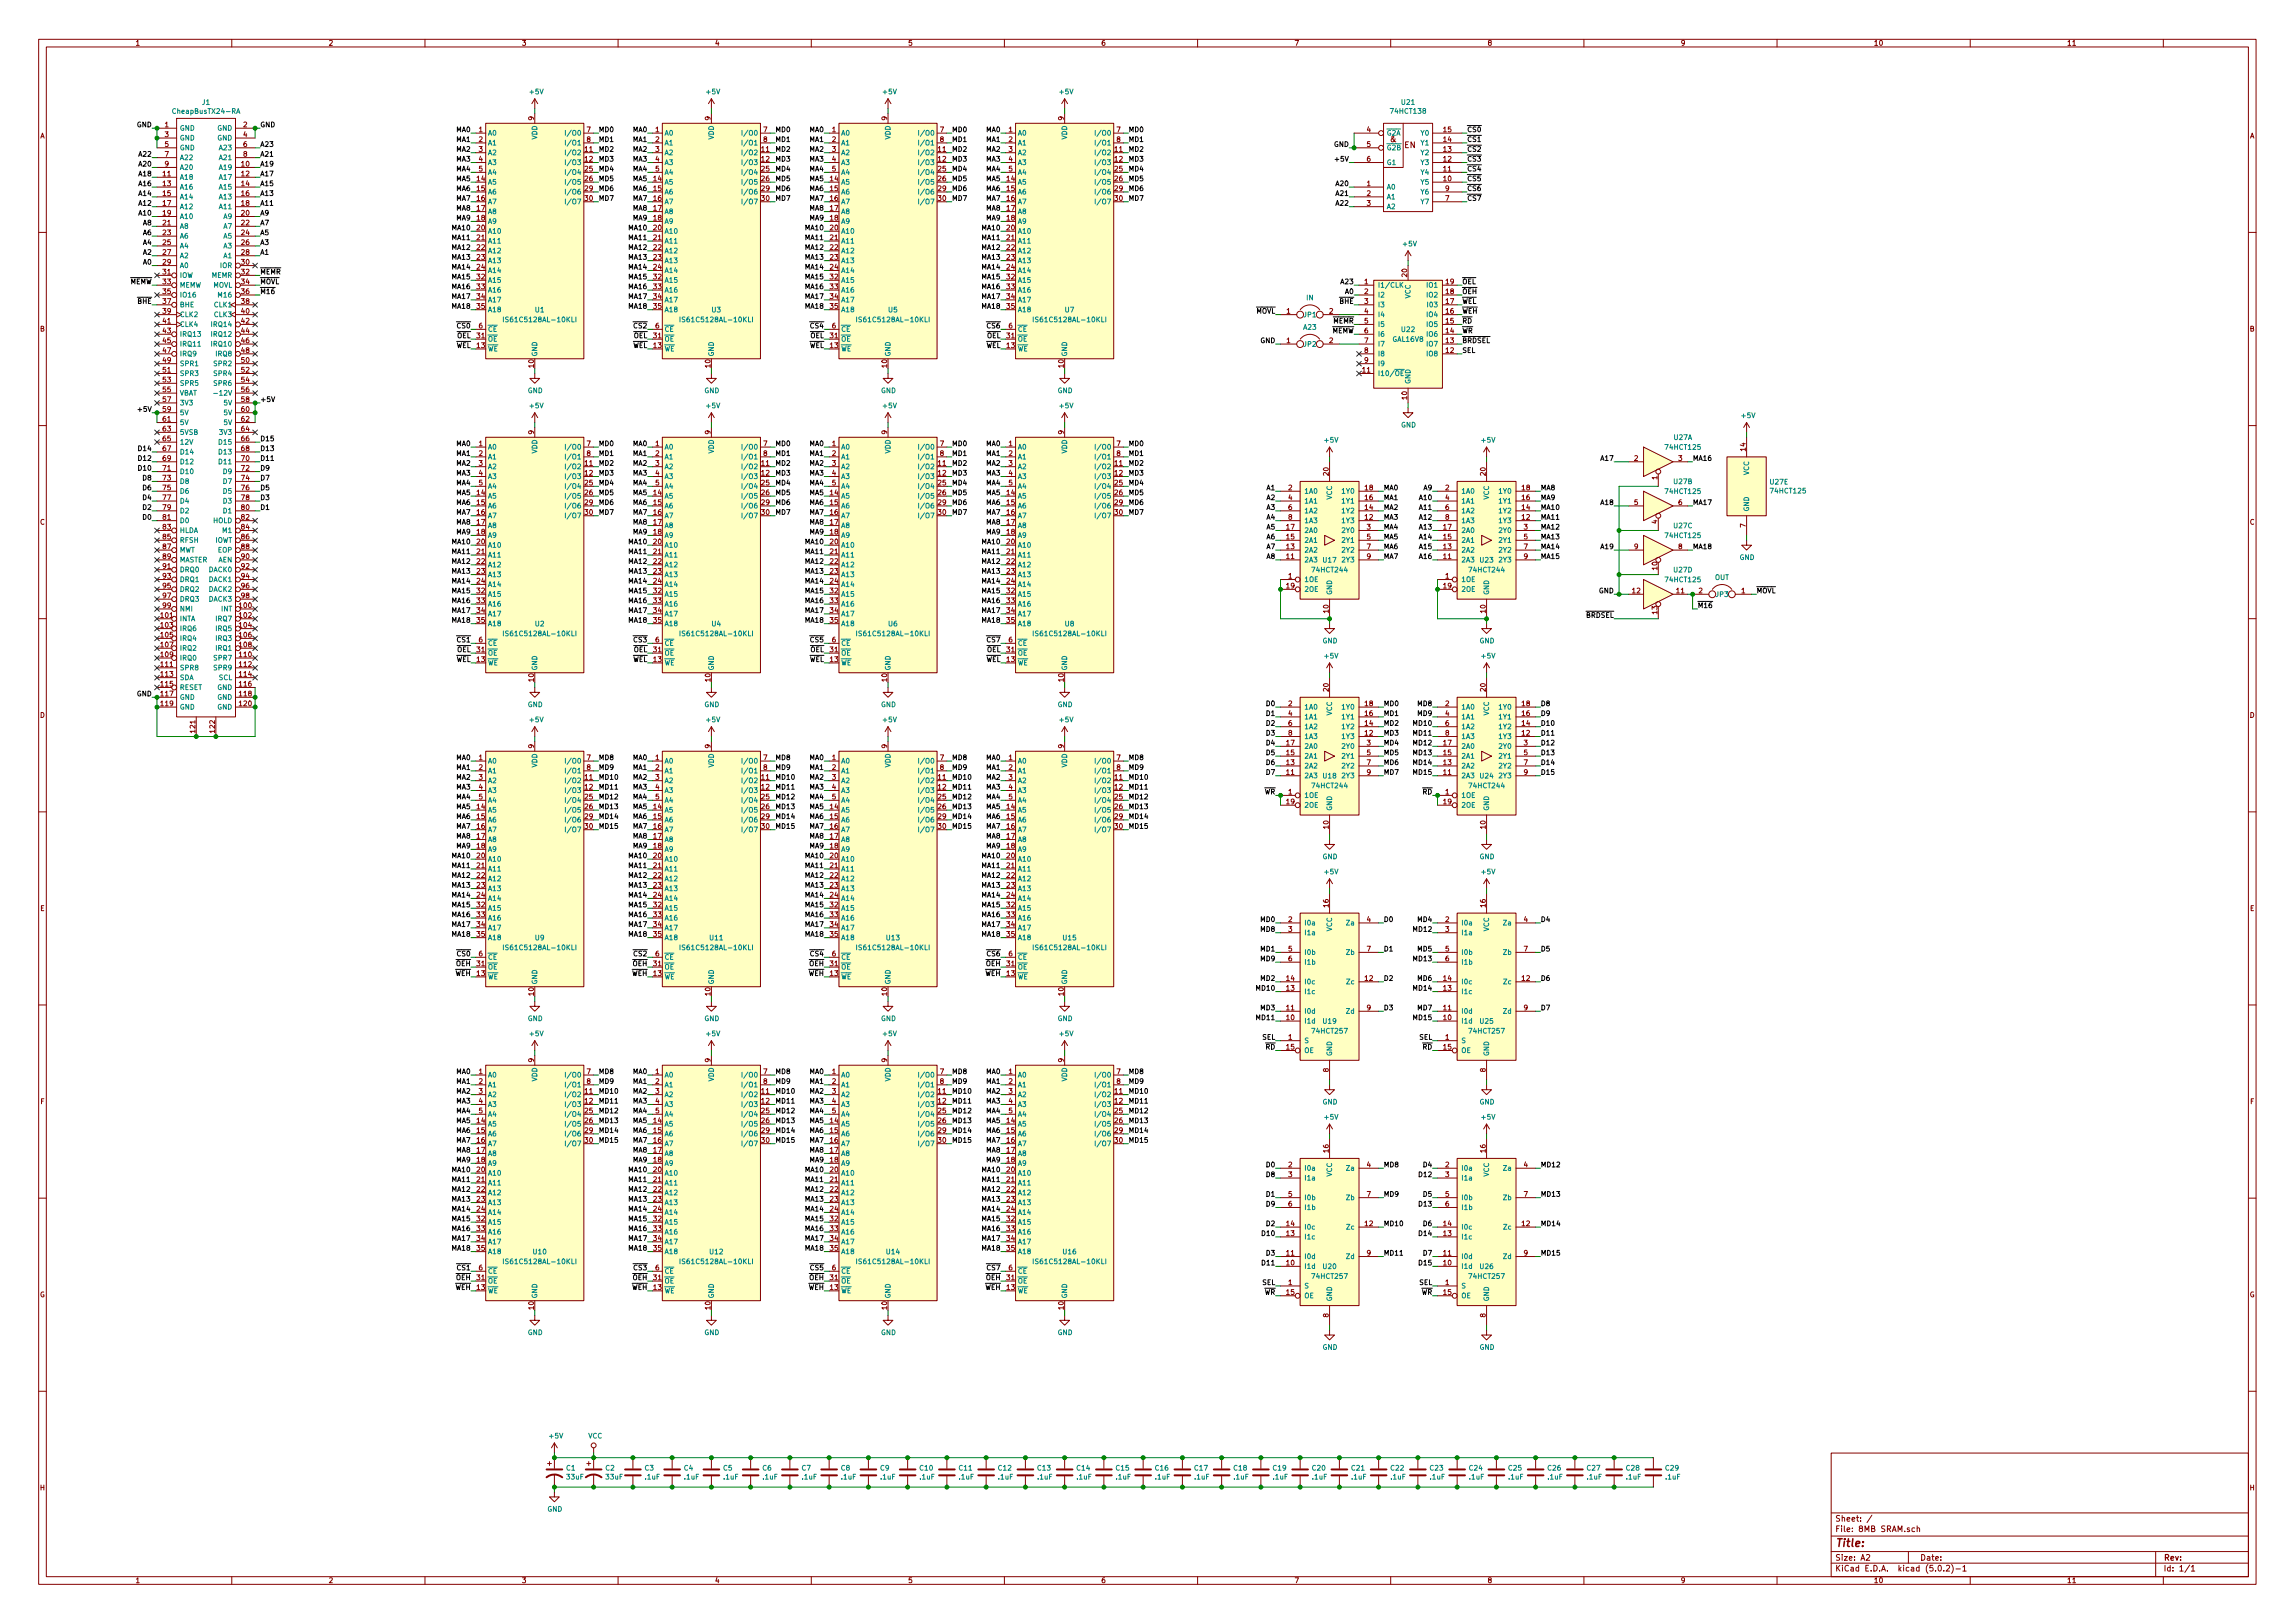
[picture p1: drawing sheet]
<svg xmlns="http://www.w3.org/2000/svg" width="594mm" height="420mm" viewBox="0 0 594 420" stroke-linecap="round" stroke-linejoin="round" font-family="sans-serif">
<defs><g id="words">
<text font-size="2.8" fill="#840000" x="475" y="400.4">Title:</text>
<text font-size="2.1" fill="#008484" x="359.9" y="36.8">&amp;</text>
<g font-size="2.1" fill="#840000">
<text x="363.5" y="38.3">EN</text>
<text x="475" y="393.9">Sheet: /</text>
<text x="475" y="396.6">File: 8MB SRAM.sch</text>
<text x="475" y="406.8">KiCad E.D.A. kicad (5.0.2)-1</text>
<text x="475" y="404">Size: A2</text>
<text x="497" y="404">Date:</text>
<text x="560" y="404">Rev:</text>
<text x="560" y="406.8">Id: 1/1</text>
</g>
<g font-size="1.8" fill="#840000">
<text x="35" y="11.8">1</text>
<text x="85" y="11.8">2</text>
<text x="135" y="11.8">3</text>
<text x="185" y="11.8">4</text>
<text x="235" y="11.8">5</text>
<text x="285" y="11.8">6</text>
<text x="335" y="11.8">7</text>
<text x="385" y="11.8">8</text>
<text x="435" y="11.8">9</text>
<text x="485" y="11.8">10</text>
<text x="535" y="11.8">11</text>
<text x="10.4" y="35.8">A</text>
<text x="42.7" y="32.9">1</text>
<text x="42.7" y="35.5">3</text>
<text x="63" y="32.9">2</text>
<text x="63" y="35.5">4</text>
<text x="124" y="34.2">1</text>
<text x="138.2" y="31.1" transform="rotate(-90 138.2 31.1)">9</text>
<text x="151.9" y="34.2">7</text>
<text x="169.7" y="34.2">1</text>
<text x="183.9" y="31.1" transform="rotate(-90 183.9 31.1)">9</text>
<text x="197.6" y="34.2">7</text>
<text x="215.4" y="34.2">1</text>
<text x="229.6" y="31.1" transform="rotate(-90 229.6 31.1)">9</text>
<text x="243.4" y="34.2">7</text>
<text x="261.1" y="34.2">1</text>
<text x="275.3" y="31.1" transform="rotate(-90 275.3 31.1)">9</text>
<text x="289.1" y="34.2">7</text>
<text x="353.8" y="34.2">4</text>
<text x="373.7" y="34.2">15</text>
<text x="582.4" y="35.8">A</text>
<text x="42.7" y="38">5</text>
<text x="42.7" y="40.6">7</text>
<text x="63" y="38">6</text>
<text x="63" y="40.6">8</text>
<text x="124" y="36.7">2</text>
<text x="124" y="39.3">3</text>
<text x="124" y="41.8">4</text>
<text x="151.4" y="39.3">11</text>
<text x="151.4" y="41.8">12</text>
<text x="151.9" y="36.7">8</text>
<text x="169.7" y="36.7">2</text>
<text x="169.7" y="39.3">3</text>
<text x="169.7" y="41.8">4</text>
<text x="197.2" y="39.3">11</text>
<text x="197.2" y="41.8">12</text>
<text x="197.6" y="36.7">8</text>
<text x="215.4" y="36.7">2</text>
<text x="215.4" y="39.3">3</text>
<text x="215.4" y="41.8">4</text>
<text x="242.9" y="39.3">11</text>
<text x="242.9" y="41.8">12</text>
<text x="243.4" y="36.7">8</text>
<text x="261.1" y="36.7">2</text>
<text x="261.1" y="39.3">3</text>
<text x="261.1" y="41.8">4</text>
<text x="288.6" y="39.3">11</text>
<text x="288.6" y="41.8">12</text>
<text x="289.1" y="36.7">8</text>
<text x="353.8" y="41.8">6</text>
<text x="353.8" y="38">5</text>
<text x="373.7" y="41.8">12</text>
<text x="373.7" y="39.3">13</text>
<text x="373.7" y="36.7">14</text>
<text x="42.2" y="45.6">11</text>
<text x="42.7" y="43.1">9</text>
<text x="62.5" y="43.1">10</text>
<text x="62.5" y="45.6">12</text>
<text x="123.5" y="46.9">14</text>
<text x="124" y="44.4">5</text>
<text x="151.4" y="44.4">25</text>
<text x="151.4" y="46.9">26</text>
<text x="169.2" y="46.9">14</text>
<text x="169.7" y="44.4">5</text>
<text x="197.2" y="44.4">25</text>
<text x="197.2" y="46.9">26</text>
<text x="214.9" y="46.9">14</text>
<text x="215.4" y="44.4">5</text>
<text x="242.9" y="44.4">25</text>
<text x="242.9" y="46.9">26</text>
<text x="260.7" y="46.9">14</text>
<text x="261.1" y="44.4">5</text>
<text x="288.6" y="44.4">25</text>
<text x="288.6" y="46.9">26</text>
<text x="373.7" y="46.9">10</text>
<text x="373.7" y="44.4">11</text>
<text x="42.2" y="48.2">13</text>
<text x="42.2" y="50.7">15</text>
<text x="42.2" y="53.3">17</text>
<text x="62.5" y="48.2">14</text>
<text x="62.5" y="50.7">16</text>
<text x="62.5" y="53.3">18</text>
<text x="123.5" y="49.4">15</text>
<text x="123.5" y="52">16</text>
<text x="151.4" y="49.4">29</text>
<text x="151.4" y="52">30</text>
<text x="169.2" y="49.4">15</text>
<text x="169.2" y="52">16</text>
<text x="197.2" y="49.4">29</text>
<text x="197.2" y="52">30</text>
<text x="214.9" y="49.4">15</text>
<text x="214.9" y="52">16</text>
<text x="242.9" y="49.4">29</text>
<text x="242.9" y="52">30</text>
<text x="260.7" y="49.4">15</text>
<text x="260.7" y="52">16</text>
<text x="288.6" y="49.4">29</text>
<text x="288.6" y="52">30</text>
<text x="353.8" y="53.3">3</text>
<text x="353.8" y="50.7">2</text>
<text x="353.8" y="48.2">1</text>
<text x="374.2" y="52">7</text>
<text x="374.2" y="49.4">9</text>
<text x="42.2" y="55.8">19</text>
<text x="42.2" y="58.3">21</text>
<text x="62.5" y="55.8">20</text>
<text x="62.5" y="58.3">22</text>
<text x="123.5" y="54.5">17</text>
<text x="123.5" y="57.1">18</text>
<text x="123.5" y="59.6">20</text>
<text x="169.2" y="54.5">17</text>
<text x="169.2" y="57.1">18</text>
<text x="169.2" y="59.6">20</text>
<text x="214.9" y="54.5">17</text>
<text x="214.9" y="57.1">18</text>
<text x="214.9" y="59.6">20</text>
<text x="260.7" y="54.5">17</text>
<text x="260.7" y="57.1">18</text>
<text x="260.7" y="59.6">20</text>
<text x="42.2" y="60.9">23</text>
<text x="42.2" y="63.4">25</text>
<text x="42.2" y="66">27</text>
<text x="62.5" y="60.9">24</text>
<text x="62.5" y="63.4">26</text>
<text x="62.5" y="66">28</text>
<text x="123.5" y="62.1">21</text>
<text x="123.5" y="64.7">22</text>
<text x="169.2" y="62.1">21</text>
<text x="169.2" y="64.7">22</text>
<text x="214.9" y="62.1">21</text>
<text x="214.9" y="64.7">22</text>
<text x="260.7" y="62.1">21</text>
<text x="260.7" y="64.7">22</text>
<text x="42.2" y="68.5">29</text>
<text x="42.2" y="71">31</text>
<text x="62.5" y="68.5">30</text>
<text x="62.5" y="71">32</text>
<text x="123.5" y="67.2">23</text>
<text x="123.5" y="69.8">24</text>
<text x="169.2" y="67.2">23</text>
<text x="169.2" y="69.8">24</text>
<text x="214.9" y="67.2">23</text>
<text x="214.9" y="69.8">24</text>
<text x="260.7" y="67.2">23</text>
<text x="260.7" y="69.8">24</text>
<text x="364.2" y="71.6" transform="rotate(-90 364.2 71.6)">20</text>
<text x="42.2" y="73.6">33</text>
<text x="42.2" y="76.1">35</text>
<text x="62.5" y="73.6">34</text>
<text x="62.5" y="76.1">36</text>
<text x="123.5" y="72.3">32</text>
<text x="123.5" y="74.8">33</text>
<text x="123.5" y="77.4">34</text>
<text x="169.2" y="72.3">32</text>
<text x="169.2" y="74.8">33</text>
<text x="169.2" y="77.4">34</text>
<text x="214.9" y="72.3">32</text>
<text x="214.9" y="74.8">33</text>
<text x="214.9" y="77.4">34</text>
<text x="260.7" y="72.3">32</text>
<text x="260.7" y="74.8">33</text>
<text x="260.7" y="77.4">34</text>
<text x="353.2" y="73.6">1</text>
<text x="353.2" y="76.1">2</text>
<text x="374.3" y="76.1">18</text>
<text x="374.3" y="73.6">19</text>
<text x="42.2" y="78.7">37</text>
<text x="42.2" y="81.2">39</text>
<text x="42.2" y="83.7">41</text>
<text x="62.5" y="78.7">38</text>
<text x="62.5" y="81.2">40</text>
<text x="62.5" y="83.7">42</text>
<text x="123.5" y="79.9">35</text>
<text x="169.2" y="79.9">35</text>
<text x="214.9" y="79.9">35</text>
<text x="260.7" y="79.9">35</text>
<text x="333.1" y="81.2">1</text>
<text x="344.1" y="81.2">2</text>
<text x="353.2" y="78.7">3</text>
<text x="353.2" y="81.2">4</text>
<text x="353.2" y="83.7">5</text>
<text x="374.3" y="83.7">15</text>
<text x="374.3" y="81.2">16</text>
<text x="374.3" y="78.7">17</text>
<text x="10.4" y="85.8">B</text>
<text x="42.2" y="86.3">43</text>
<text x="42.2" y="88.8">45</text>
<text x="62.5" y="86.3">44</text>
<text x="62.5" y="88.8">46</text>
<text x="123.5" y="87.5">31</text>
<text x="124" y="85">6</text>
<text x="169.2" y="87.5">31</text>
<text x="169.7" y="85">6</text>
<text x="214.9" y="87.5">31</text>
<text x="215.4" y="85">6</text>
<text x="260.7" y="87.5">31</text>
<text x="261.1" y="85">6</text>
<text x="333.1" y="88.8">1</text>
<text x="344.1" y="88.8">2</text>
<text x="353.2" y="86.3">6</text>
<text x="353.2" y="88.8">7</text>
<text x="374.3" y="88.8">13</text>
<text x="374.3" y="86.3">14</text>
<text x="582.4" y="85.8">B</text>
<text x="42.2" y="91.4">47</text>
<text x="42.2" y="93.9">49</text>
<text x="62.5" y="91.4">48</text>
<text x="62.5" y="93.9">50</text>
<text x="123.5" y="90.1">13</text>
<text x="138.2" y="95.1" transform="rotate(-90 138.2 95.1)">10</text>
<text x="169.2" y="90.1">13</text>
<text x="183.9" y="95.1" transform="rotate(-90 183.9 95.1)">10</text>
<text x="214.9" y="90.1">13</text>
<text x="229.6" y="95.1" transform="rotate(-90 229.6 95.1)">10</text>
<text x="260.7" y="90.1">13</text>
<text x="275.3" y="95.1" transform="rotate(-90 275.3 95.1)">10</text>
<text x="353.2" y="91.4">8</text>
<text x="353.2" y="93.9">9</text>
<text x="374.3" y="91.4">12</text>
<text x="42.2" y="96.4">51</text>
<text x="42.2" y="99">53</text>
<text x="42.2" y="101.5">55</text>
<text x="62.5" y="96.4">52</text>
<text x="62.5" y="99">54</text>
<text x="62.5" y="101.5">56</text>
<text x="352.7" y="96.4">11</text>
<text x="42.2" y="104.1">57</text>
<text x="42.2" y="106.6">59</text>
<text x="62.5" y="104.1">58</text>
<text x="62.5" y="106.6">60</text>
<text x="364.2" y="103.4" transform="rotate(-90 364.2 103.4)">10</text>
<text x="42.2" y="109.1">61</text>
<text x="42.2" y="111.7">63</text>
<text x="62.5" y="109.1">62</text>
<text x="62.5" y="111.7">64</text>
<text x="138.2" y="112.4" transform="rotate(-90 138.2 112.4)">9</text>
<text x="183.9" y="112.4" transform="rotate(-90 183.9 112.4)">9</text>
<text x="229.6" y="112.4" transform="rotate(-90 229.6 112.4)">9</text>
<text x="275.3" y="112.4" transform="rotate(-90 275.3 112.4)">9</text>
<text x="42.2" y="114.2">65</text>
<text x="42.2" y="116.8">67</text>
<text x="42.2" y="119.3">69</text>
<text x="62.5" y="114.2">66</text>
<text x="62.5" y="116.8">68</text>
<text x="62.5" y="119.3">70</text>
<text x="124" y="115.5">1</text>
<text x="124" y="118">2</text>
<text x="151.9" y="115.5">7</text>
<text x="151.9" y="118">8</text>
<text x="169.7" y="115.5">1</text>
<text x="169.7" y="118">2</text>
<text x="197.6" y="115.5">7</text>
<text x="197.6" y="118">8</text>
<text x="215.4" y="115.5">1</text>
<text x="215.4" y="118">2</text>
<text x="243.4" y="115.5">7</text>
<text x="243.4" y="118">8</text>
<text x="261.1" y="115.5">1</text>
<text x="261.1" y="118">2</text>
<text x="289.1" y="115.5">7</text>
<text x="289.1" y="118">8</text>
<text x="423.1" y="119.3">2</text>
<text x="434.5" y="119.3">3</text>
<text x="451.9" y="116.7" transform="rotate(-90 451.9 116.7)">14</text>
<text x="42.2" y="121.8">71</text>
<text x="42.2" y="124.4">73</text>
<text x="62.5" y="121.8">72</text>
<text x="62.5" y="124.4">74</text>
<text x="124" y="120.6">3</text>
<text x="124" y="123.1">4</text>
<text x="124" y="125.6">5</text>
<text x="151.4" y="120.6">11</text>
<text x="151.4" y="123.1">12</text>
<text x="151.4" y="125.6">25</text>
<text x="169.7" y="120.6">3</text>
<text x="169.7" y="123.1">4</text>
<text x="169.7" y="125.6">5</text>
<text x="197.2" y="120.6">11</text>
<text x="197.2" y="123.1">12</text>
<text x="197.2" y="125.6">25</text>
<text x="215.4" y="120.6">3</text>
<text x="215.4" y="123.1">4</text>
<text x="215.4" y="125.6">5</text>
<text x="242.9" y="120.6">11</text>
<text x="242.9" y="123.1">12</text>
<text x="242.9" y="125.6">25</text>
<text x="261.1" y="120.6">3</text>
<text x="261.1" y="123.1">4</text>
<text x="261.1" y="125.6">5</text>
<text x="288.6" y="120.6">11</text>
<text x="288.6" y="123.1">12</text>
<text x="288.6" y="125.6">25</text>
<text x="343.9" y="123.1" transform="rotate(-90 343.9 123.1)">20</text>
<text x="384.6" y="123.1" transform="rotate(-90 384.6 123.1)">20</text>
<text x="429" y="124.1" transform="rotate(-90 429 124.1)">1</text>
<text x="42.2" y="126.9">75</text>
<text x="42.2" y="129.5">77</text>
<text x="42.2" y="132">79</text>
<text x="62.5" y="126.9">76</text>
<text x="62.5" y="129.5">78</text>
<text x="62.5" y="132">80</text>
<text x="123.5" y="128.2">14</text>
<text x="123.5" y="130.7">15</text>
<text x="151.4" y="128.2">26</text>
<text x="151.4" y="130.7">29</text>
<text x="169.2" y="128.2">14</text>
<text x="169.2" y="130.7">15</text>
<text x="197.2" y="128.2">26</text>
<text x="197.2" y="130.7">29</text>
<text x="214.9" y="128.2">14</text>
<text x="214.9" y="130.7">15</text>
<text x="242.9" y="128.2">26</text>
<text x="242.9" y="130.7">29</text>
<text x="260.7" y="128.2">14</text>
<text x="260.7" y="130.7">15</text>
<text x="288.6" y="128.2">26</text>
<text x="288.6" y="130.7">29</text>
<text x="333.5" y="126.9">2</text>
<text x="333.5" y="129.5">4</text>
<text x="333.5" y="132">6</text>
<text x="353.4" y="132">14</text>
<text x="353.4" y="129.5">16</text>
<text x="353.4" y="126.9">18</text>
<text x="374.2" y="126.9">2</text>
<text x="374.2" y="129.5">4</text>
<text x="374.2" y="132">6</text>
<text x="394" y="132">14</text>
<text x="394" y="129.5">16</text>
<text x="394" y="126.9">18</text>
<text x="423.1" y="130.7">5</text>
<text x="434.5" y="130.7">6</text>
<text x="10.4" y="135.8">C</text>
<text x="42.2" y="134.5">81</text>
<text x="42.2" y="137.1">83</text>
<text x="62.5" y="134.5">82</text>
<text x="62.5" y="137.1">84</text>
<text x="123.5" y="133.3">16</text>
<text x="123.5" y="135.8">17</text>
<text x="151.4" y="133.3">30</text>
<text x="169.2" y="133.3">16</text>
<text x="169.2" y="135.8">17</text>
<text x="197.2" y="133.3">30</text>
<text x="214.9" y="133.3">16</text>
<text x="214.9" y="135.8">17</text>
<text x="242.9" y="133.3">30</text>
<text x="260.7" y="133.3">16</text>
<text x="260.7" y="135.8">17</text>
<text x="288.6" y="133.3">30</text>
<text x="333" y="137.1">17</text>
<text x="333.5" y="134.5">8</text>
<text x="353.4" y="134.5">12</text>
<text x="353.8" y="137.1">3</text>
<text x="373.7" y="137.1">17</text>
<text x="374.2" y="134.5">8</text>
<text x="394" y="134.5">12</text>
<text x="394.5" y="137.1">3</text>
<text x="429" y="135.6" transform="rotate(-90 429 135.6)">4</text>
<text x="451.9" y="136.5" transform="rotate(-90 451.9 136.5)">7</text>
<text x="582.4" y="135.8">C</text>
<text x="42.2" y="139.6">85</text>
<text x="42.2" y="142.2">87</text>
<text x="62.5" y="139.6">86</text>
<text x="62.5" y="142.2">88</text>
<text x="123.5" y="138.3">18</text>
<text x="123.5" y="140.9">20</text>
<text x="123.5" y="143.4">21</text>
<text x="169.2" y="138.3">18</text>
<text x="169.2" y="140.9">20</text>
<text x="169.2" y="143.4">21</text>
<text x="214.9" y="138.3">18</text>
<text x="214.9" y="140.9">20</text>
<text x="214.9" y="143.4">21</text>
<text x="260.7" y="138.3">18</text>
<text x="260.7" y="140.9">20</text>
<text x="260.7" y="143.4">21</text>
<text x="333" y="142.2">13</text>
<text x="333" y="139.6">15</text>
<text x="353.8" y="139.6">5</text>
<text x="353.8" y="142.2">7</text>
<text x="373.7" y="142.2">13</text>
<text x="373.7" y="139.6">15</text>
<text x="394.5" y="139.6">5</text>
<text x="394.5" y="142.2">7</text>
<text x="423.1" y="142.2">9</text>
<text x="434.5" y="142.2">8</text>
<text x="42.2" y="144.7">89</text>
<text x="42.2" y="147.2">91</text>
<text x="42.2" y="149.8">93</text>
<text x="62.5" y="144.7">90</text>
<text x="62.5" y="147.2">92</text>
<text x="62.5" y="149.8">94</text>
<text x="123.5" y="146">22</text>
<text x="123.5" y="148.5">23</text>
<text x="169.2" y="146">22</text>
<text x="169.2" y="148.5">23</text>
<text x="214.9" y="146">22</text>
<text x="214.9" y="148.5">23</text>
<text x="260.7" y="146">22</text>
<text x="260.7" y="148.5">23</text>
<text x="333" y="144.7">11</text>
<text x="333.5" y="149.8">1</text>
<text x="353.8" y="144.7">9</text>
<text x="373.7" y="144.7">11</text>
<text x="374.2" y="149.8">1</text>
<text x="394.5" y="144.7">9</text>
<text x="429" y="147.5" transform="rotate(-90 429 147.5)">10</text>
<text x="42.2" y="152.3">95</text>
<text x="42.2" y="154.9">97</text>
<text x="62.5" y="152.3">96</text>
<text x="62.5" y="154.9">98</text>
<text x="123.5" y="151">24</text>
<text x="123.5" y="153.6">32</text>
<text x="169.2" y="151">24</text>
<text x="169.2" y="153.6">32</text>
<text x="214.9" y="151">24</text>
<text x="214.9" y="153.6">32</text>
<text x="260.7" y="151">24</text>
<text x="260.7" y="153.6">32</text>
<text x="333" y="152.3">19</text>
<text x="373.7" y="152.3">19</text>
<text x="422.6" y="153.6">12</text>
<text x="434" y="153.6">11</text>
<text x="439.8" y="153.6">2</text>
<text x="450.8" y="153.6">1</text>
<text x="41.7" y="159.9">101</text>
<text x="42.2" y="157.4">99</text>
<text x="62" y="157.4">100</text>
<text x="62" y="159.9">102</text>
<text x="123.5" y="156.1">33</text>
<text x="123.5" y="158.7">34</text>
<text x="123.5" y="161.2">35</text>
<text x="169.2" y="156.1">33</text>
<text x="169.2" y="158.7">34</text>
<text x="169.2" y="161.2">35</text>
<text x="214.9" y="156.1">33</text>
<text x="214.9" y="158.7">34</text>
<text x="214.9" y="161.2">35</text>
<text x="260.7" y="156.1">33</text>
<text x="260.7" y="158.7">34</text>
<text x="260.7" y="161.2">35</text>
<text x="343.9" y="158.6" transform="rotate(-90 343.9 158.6)">10</text>
<text x="384.6" y="158.6" transform="rotate(-90 384.6 158.6)">10</text>
<text x="429" y="158.9" transform="rotate(-90 429 158.9)">13</text>
<text x="41.7" y="162.5">103</text>
<text x="41.7" y="165">105</text>
<text x="41.7" y="167.6">107</text>
<text x="62" y="162.5">104</text>
<text x="62" y="165">106</text>
<text x="62" y="167.6">108</text>
<text x="124" y="166.3">6</text>
<text x="169.7" y="166.3">6</text>
<text x="215.4" y="166.3">6</text>
<text x="261.1" y="166.3">6</text>
<text x="41.7" y="170.1">109</text>
<text x="41.7" y="172.6">111</text>
<text x="62" y="170.1">110</text>
<text x="62" y="172.6">112</text>
<text x="123.5" y="171.4">13</text>
<text x="123.5" y="168.8">31</text>
<text x="169.2" y="171.4">13</text>
<text x="169.2" y="168.8">31</text>
<text x="214.9" y="171.4">13</text>
<text x="214.9" y="168.8">31</text>
<text x="260.7" y="171.4">13</text>
<text x="260.7" y="168.8">31</text>
<text x="41.7" y="175.2">113</text>
<text x="41.7" y="177.7">115</text>
<text x="62" y="175.2">114</text>
<text x="62" y="177.7">116</text>
<text x="138.2" y="176.4" transform="rotate(-90 138.2 176.4)">10</text>
<text x="183.9" y="176.4" transform="rotate(-90 183.9 176.4)">10</text>
<text x="229.6" y="176.4" transform="rotate(-90 229.6 176.4)">10</text>
<text x="275.3" y="176.4" transform="rotate(-90 275.3 176.4)">10</text>
<text x="343.9" y="178.9" transform="rotate(-90 343.9 178.9)">20</text>
<text x="384.6" y="178.9" transform="rotate(-90 384.6 178.9)">20</text>
<text x="10.4" y="185.8">D</text>
<text x="41.7" y="180.3">117</text>
<text x="41.7" y="182.8">119</text>
<text x="62" y="180.3">118</text>
<text x="62" y="182.8">120</text>
<text x="333.5" y="182.8">2</text>
<text x="333.5" y="185.3">4</text>
<text x="353.4" y="185.3">16</text>
<text x="353.4" y="182.8">18</text>
<text x="374.2" y="182.8">2</text>
<text x="374.2" y="185.3">4</text>
<text x="394" y="185.3">16</text>
<text x="394" y="182.8">18</text>
<text x="582.4" y="185.8">D</text>
<text x="50.5" y="189.6" transform="rotate(-90 50.5 189.6)">121</text>
<text x="55.6" y="189.6" transform="rotate(-90 55.6 189.6)">122</text>
<text x="333.5" y="187.9">6</text>
<text x="333.5" y="190.4">8</text>
<text x="353.4" y="190.4">12</text>
<text x="353.4" y="187.9">14</text>
<text x="374.2" y="187.9">6</text>
<text x="374.2" y="190.4">8</text>
<text x="394" y="190.4">12</text>
<text x="394" y="187.9">14</text>
<text x="124" y="196.8">1</text>
<text x="138.2" y="193.7" transform="rotate(-90 138.2 193.7)">9</text>
<text x="151.9" y="196.8">7</text>
<text x="169.7" y="196.8">1</text>
<text x="183.9" y="193.7" transform="rotate(-90 183.9 193.7)">9</text>
<text x="197.6" y="196.8">7</text>
<text x="215.4" y="196.8">1</text>
<text x="229.6" y="193.7" transform="rotate(-90 229.6 193.7)">9</text>
<text x="243.4" y="196.8">7</text>
<text x="261.1" y="196.8">1</text>
<text x="275.3" y="193.7" transform="rotate(-90 275.3 193.7)">9</text>
<text x="289.1" y="196.8">7</text>
<text x="333" y="195.5">15</text>
<text x="333" y="193">17</text>
<text x="353.8" y="193">3</text>
<text x="353.8" y="195.5">5</text>
<text x="373.7" y="195.5">15</text>
<text x="373.7" y="193">17</text>
<text x="394.5" y="193">3</text>
<text x="394.5" y="195.5">5</text>
<text x="124" y="199.3">2</text>
<text x="124" y="201.8">3</text>
<text x="151.4" y="201.8">11</text>
<text x="151.9" y="199.3">8</text>
<text x="169.7" y="199.3">2</text>
<text x="169.7" y="201.8">3</text>
<text x="197.2" y="201.8">11</text>
<text x="197.6" y="199.3">8</text>
<text x="215.4" y="199.3">2</text>
<text x="215.4" y="201.8">3</text>
<text x="242.9" y="201.8">11</text>
<text x="243.4" y="199.3">8</text>
<text x="261.1" y="199.3">2</text>
<text x="261.1" y="201.8">3</text>
<text x="288.6" y="201.8">11</text>
<text x="289.1" y="199.3">8</text>
<text x="333" y="200.6">11</text>
<text x="333" y="198">13</text>
<text x="353.8" y="198">7</text>
<text x="353.8" y="200.6">9</text>
<text x="373.7" y="200.6">11</text>
<text x="373.7" y="198">13</text>
<text x="394.5" y="198">7</text>
<text x="394.5" y="200.6">9</text>
<text x="123.5" y="209.5">14</text>
<text x="124" y="204.4">4</text>
<text x="124" y="206.9">5</text>
<text x="151.4" y="204.4">12</text>
<text x="151.4" y="206.9">25</text>
<text x="151.4" y="209.5">26</text>
<text x="169.2" y="209.5">14</text>
<text x="169.7" y="204.4">4</text>
<text x="169.7" y="206.9">5</text>
<text x="197.2" y="204.4">12</text>
<text x="197.2" y="206.9">25</text>
<text x="197.2" y="209.5">26</text>
<text x="214.9" y="209.5">14</text>
<text x="215.4" y="204.4">4</text>
<text x="215.4" y="206.9">5</text>
<text x="242.9" y="204.4">12</text>
<text x="242.9" y="206.9">25</text>
<text x="242.9" y="209.5">26</text>
<text x="260.7" y="209.5">14</text>
<text x="261.1" y="204.4">4</text>
<text x="261.1" y="206.9">5</text>
<text x="288.6" y="204.4">12</text>
<text x="288.6" y="206.9">25</text>
<text x="288.6" y="209.5">26</text>
<text x="333" y="208.2">19</text>
<text x="333.5" y="205.7">1</text>
<text x="373.7" y="208.2">19</text>
<text x="374.2" y="205.7">1</text>
<text x="123.5" y="212">15</text>
<text x="123.5" y="214.5">16</text>
<text x="151.4" y="212">29</text>
<text x="151.4" y="214.5">30</text>
<text x="169.2" y="212">15</text>
<text x="169.2" y="214.5">16</text>
<text x="197.2" y="212">29</text>
<text x="197.2" y="214.5">30</text>
<text x="214.9" y="212">15</text>
<text x="214.9" y="214.5">16</text>
<text x="242.9" y="212">29</text>
<text x="242.9" y="214.5">30</text>
<text x="260.7" y="212">15</text>
<text x="260.7" y="214.5">16</text>
<text x="288.6" y="212">29</text>
<text x="288.6" y="214.5">30</text>
<text x="343.9" y="214.5" transform="rotate(-90 343.9 214.5)">10</text>
<text x="384.6" y="214.5" transform="rotate(-90 384.6 214.5)">10</text>
<text x="123.5" y="217.1">17</text>
<text x="123.5" y="219.6">18</text>
<text x="169.2" y="217.1">17</text>
<text x="169.2" y="219.6">18</text>
<text x="214.9" y="217.1">17</text>
<text x="214.9" y="219.6">18</text>
<text x="260.7" y="217.1">17</text>
<text x="260.7" y="219.6">18</text>
<text x="123.5" y="222.2">20</text>
<text x="123.5" y="224.7">21</text>
<text x="123.5" y="227.2">22</text>
<text x="169.2" y="222.2">20</text>
<text x="169.2" y="224.7">21</text>
<text x="169.2" y="227.2">22</text>
<text x="214.9" y="222.2">20</text>
<text x="214.9" y="224.7">21</text>
<text x="214.9" y="227.2">22</text>
<text x="260.7" y="222.2">20</text>
<text x="260.7" y="224.7">21</text>
<text x="260.7" y="227.2">22</text>
<text x="123.5" y="229.8">23</text>
<text x="123.5" y="232.3">24</text>
<text x="169.2" y="229.8">23</text>
<text x="169.2" y="232.3">24</text>
<text x="214.9" y="229.8">23</text>
<text x="214.9" y="232.3">24</text>
<text x="260.7" y="229.8">23</text>
<text x="260.7" y="232.3">24</text>
<text x="10.4" y="235.8">E</text>
<text x="123.5" y="234.9">32</text>
<text x="123.5" y="237.4">33</text>
<text x="123.5" y="239.9">34</text>
<text x="169.2" y="234.9">32</text>
<text x="169.2" y="237.4">33</text>
<text x="169.2" y="239.9">34</text>
<text x="214.9" y="234.9">32</text>
<text x="214.9" y="237.4">33</text>
<text x="214.9" y="239.9">34</text>
<text x="260.7" y="234.9">32</text>
<text x="260.7" y="237.4">33</text>
<text x="260.7" y="239.9">34</text>
<text x="333.5" y="238.7">2</text>
<text x="343.9" y="234.8" transform="rotate(-90 343.9 234.8)">16</text>
<text x="353.8" y="238.7">4</text>
<text x="374.2" y="238.7">2</text>
<text x="384.6" y="234.8" transform="rotate(-90 384.6 234.8)">16</text>
<text x="394.5" y="238.7">4</text>
<text x="582.4" y="235.8">E</text>
<text x="123.5" y="242.5">35</text>
<text x="169.2" y="242.5">35</text>
<text x="214.9" y="242.5">35</text>
<text x="260.7" y="242.5">35</text>
<text x="333.5" y="241.2">3</text>
<text x="374.2" y="241.2">3</text>
<text x="123.5" y="250.1">31</text>
<text x="124" y="247.6">6</text>
<text x="169.2" y="250.1">31</text>
<text x="169.7" y="247.6">6</text>
<text x="214.9" y="250.1">31</text>
<text x="215.4" y="247.6">6</text>
<text x="260.7" y="250.1">31</text>
<text x="261.1" y="247.6">6</text>
<text x="333.5" y="246.3">5</text>
<text x="333.5" y="248.8">6</text>
<text x="353.8" y="246.3">7</text>
<text x="374.2" y="246.3">5</text>
<text x="374.2" y="248.8">6</text>
<text x="394.5" y="246.3">7</text>
<text x="123.5" y="252.6">13</text>
<text x="138.2" y="257.7" transform="rotate(-90 138.2 257.7)">10</text>
<text x="169.2" y="252.6">13</text>
<text x="183.9" y="257.7" transform="rotate(-90 183.9 257.7)">10</text>
<text x="214.9" y="252.6">13</text>
<text x="229.6" y="257.7" transform="rotate(-90 229.6 257.7)">10</text>
<text x="260.7" y="252.6">13</text>
<text x="275.3" y="257.7" transform="rotate(-90 275.3 257.7)">10</text>
<text x="333" y="256.5">13</text>
<text x="333" y="253.9">14</text>
<text x="353.4" y="253.9">12</text>
<text x="373.7" y="256.5">13</text>
<text x="373.7" y="253.9">14</text>
<text x="394" y="253.9">12</text>
<text x="333" y="261.5">11</text>
<text x="353.8" y="261.5">9</text>
<text x="373.7" y="261.5">11</text>
<text x="394.5" y="261.5">9</text>
<text x="333" y="264.1">10</text>
<text x="333.5" y="269.2">1</text>
<text x="373.7" y="264.1">10</text>
<text x="374.2" y="269.2">1</text>
<text x="138.2" y="275" transform="rotate(-90 138.2 275)">9</text>
<text x="183.9" y="275" transform="rotate(-90 183.9 275)">9</text>
<text x="229.6" y="275" transform="rotate(-90 229.6 275)">9</text>
<text x="275.3" y="275" transform="rotate(-90 275.3 275)">9</text>
<text x="333" y="271.7">15</text>
<text x="373.7" y="271.7">15</text>
<text x="124" y="278">1</text>
<text x="124" y="280.6">2</text>
<text x="151.9" y="278">7</text>
<text x="151.9" y="280.6">8</text>
<text x="169.7" y="278">1</text>
<text x="169.7" y="280.6">2</text>
<text x="197.6" y="278">7</text>
<text x="197.6" y="280.6">8</text>
<text x="215.4" y="278">1</text>
<text x="215.4" y="280.6">2</text>
<text x="243.4" y="278">7</text>
<text x="243.4" y="280.6">8</text>
<text x="261.1" y="278">1</text>
<text x="261.1" y="280.6">2</text>
<text x="289.1" y="278">7</text>
<text x="289.1" y="280.6">8</text>
<text x="343.9" y="277.5" transform="rotate(-90 343.9 277.5)">8</text>
<text x="384.6" y="277.5" transform="rotate(-90 384.6 277.5)">8</text>
<text x="10.5" y="285.8">F</text>
<text x="124" y="283.1">3</text>
<text x="124" y="285.7">4</text>
<text x="151.4" y="283.1">11</text>
<text x="151.4" y="285.7">12</text>
<text x="169.7" y="283.1">3</text>
<text x="169.7" y="285.7">4</text>
<text x="197.2" y="283.1">11</text>
<text x="197.2" y="285.7">12</text>
<text x="215.4" y="283.1">3</text>
<text x="215.4" y="285.7">4</text>
<text x="242.9" y="283.1">11</text>
<text x="242.9" y="285.7">12</text>
<text x="261.1" y="283.1">3</text>
<text x="261.1" y="285.7">4</text>
<text x="288.6" y="283.1">11</text>
<text x="288.6" y="285.7">12</text>
<text x="582.5" y="285.8">F</text>
<text x="123.5" y="290.7">14</text>
<text x="123.5" y="293.3">15</text>
<text x="124" y="288.2">5</text>
<text x="151.4" y="288.2">25</text>
<text x="151.4" y="290.7">26</text>
<text x="151.4" y="293.3">29</text>
<text x="169.2" y="290.7">14</text>
<text x="169.2" y="293.3">15</text>
<text x="169.7" y="288.2">5</text>
<text x="197.2" y="288.2">25</text>
<text x="197.2" y="290.7">26</text>
<text x="197.2" y="293.3">29</text>
<text x="214.9" y="290.7">14</text>
<text x="214.9" y="293.3">15</text>
<text x="215.4" y="288.2">5</text>
<text x="242.9" y="288.2">25</text>
<text x="242.9" y="290.7">26</text>
<text x="242.9" y="293.3">29</text>
<text x="260.7" y="290.7">14</text>
<text x="260.7" y="293.3">15</text>
<text x="261.1" y="288.2">5</text>
<text x="288.6" y="288.2">25</text>
<text x="288.6" y="290.7">26</text>
<text x="288.6" y="293.3">29</text>
<text x="123.5" y="295.8">16</text>
<text x="123.5" y="298.4">17</text>
<text x="151.4" y="295.8">30</text>
<text x="169.2" y="295.8">16</text>
<text x="169.2" y="298.4">17</text>
<text x="197.2" y="295.8">30</text>
<text x="214.9" y="295.8">16</text>
<text x="214.9" y="298.4">17</text>
<text x="242.9" y="295.8">30</text>
<text x="260.7" y="295.8">16</text>
<text x="260.7" y="298.4">17</text>
<text x="288.6" y="295.8">30</text>
<text x="343.9" y="298.3" transform="rotate(-90 343.9 298.3)">16</text>
<text x="384.6" y="298.3" transform="rotate(-90 384.6 298.3)">16</text>
<text x="123.5" y="300.9">18</text>
<text x="123.5" y="303.4">20</text>
<text x="123.5" y="306">21</text>
<text x="169.2" y="300.9">18</text>
<text x="169.2" y="303.4">20</text>
<text x="169.2" y="306">21</text>
<text x="214.9" y="300.9">18</text>
<text x="214.9" y="303.4">20</text>
<text x="214.9" y="306">21</text>
<text x="260.7" y="300.9">18</text>
<text x="260.7" y="303.4">20</text>
<text x="260.7" y="306">21</text>
<text x="333.5" y="302.2">2</text>
<text x="333.5" y="304.7">3</text>
<text x="353.8" y="302.2">4</text>
<text x="374.2" y="302.2">2</text>
<text x="374.2" y="304.7">3</text>
<text x="394.5" y="302.2">4</text>
<text x="123.5" y="308.5">22</text>
<text x="123.5" y="311.1">23</text>
<text x="169.2" y="308.5">22</text>
<text x="169.2" y="311.1">23</text>
<text x="214.9" y="308.5">22</text>
<text x="214.9" y="311.1">23</text>
<text x="260.7" y="308.5">22</text>
<text x="260.7" y="311.1">23</text>
<text x="333.5" y="309.8">5</text>
<text x="353.8" y="309.8">7</text>
<text x="374.2" y="309.8">5</text>
<text x="394.5" y="309.8">7</text>
<text x="123.5" y="313.6">24</text>
<text x="123.5" y="316.1">32</text>
<text x="169.2" y="313.6">24</text>
<text x="169.2" y="316.1">32</text>
<text x="214.9" y="313.6">24</text>
<text x="214.9" y="316.1">32</text>
<text x="260.7" y="313.6">24</text>
<text x="260.7" y="316.1">32</text>
<text x="333" y="317.4">14</text>
<text x="333.5" y="312.3">6</text>
<text x="353.4" y="317.4">12</text>
<text x="373.7" y="317.4">14</text>
<text x="374.2" y="312.3">6</text>
<text x="394" y="317.4">12</text>
<text x="123.5" y="318.7">33</text>
<text x="123.5" y="321.2">34</text>
<text x="123.5" y="323.8">35</text>
<text x="169.2" y="318.7">33</text>
<text x="169.2" y="321.2">34</text>
<text x="169.2" y="323.8">35</text>
<text x="214.9" y="318.7">33</text>
<text x="214.9" y="321.2">34</text>
<text x="214.9" y="323.8">35</text>
<text x="260.7" y="318.7">33</text>
<text x="260.7" y="321.2">34</text>
<text x="260.7" y="323.8">35</text>
<text x="333" y="320">13</text>
<text x="373.7" y="320">13</text>
<text x="124" y="328.8">6</text>
<text x="169.7" y="328.8">6</text>
<text x="215.4" y="328.8">6</text>
<text x="261.1" y="328.8">6</text>
<text x="333" y="327.6">10</text>
<text x="333" y="325">11</text>
<text x="353.8" y="325">9</text>
<text x="373.7" y="327.6">10</text>
<text x="373.7" y="325">11</text>
<text x="394.5" y="325">9</text>
<text x="10.3" y="335.8">G</text>
<text x="123.5" y="333.9">13</text>
<text x="123.5" y="331.4">31</text>
<text x="169.2" y="333.9">13</text>
<text x="169.2" y="331.4">31</text>
<text x="214.9" y="333.9">13</text>
<text x="214.9" y="331.4">31</text>
<text x="260.7" y="333.9">13</text>
<text x="260.7" y="331.4">31</text>
<text x="333" y="335.2">15</text>
<text x="333.5" y="332.7">1</text>
<text x="373.7" y="335.2">15</text>
<text x="374.2" y="332.7">1</text>
<text x="582.3" y="335.8">G</text>
<text x="138.2" y="339" transform="rotate(-90 138.2 339)">10</text>
<text x="183.9" y="339" transform="rotate(-90 183.9 339)">10</text>
<text x="229.6" y="339" transform="rotate(-90 229.6 339)">10</text>
<text x="275.3" y="339" transform="rotate(-90 275.3 339)">10</text>
<text x="343.9" y="341" transform="rotate(-90 343.9 341)">8</text>
<text x="384.6" y="341" transform="rotate(-90 384.6 341)">8</text>
<text x="10.4" y="385.8">H</text>
<text x="582.4" y="385.8">H</text>
<text x="35" y="409.8">1</text>
<text x="85" y="409.8">2</text>
<text x="135" y="409.8">3</text>
<text x="185" y="409.8">4</text>
<text x="235" y="409.8">5</text>
<text x="285" y="409.8">6</text>
<text x="335" y="409.8">7</text>
<text x="385" y="409.8">8</text>
<text x="435" y="409.8">9</text>
<text x="485" y="409.8">10</text>
<text x="535" y="409.8">11</text>
</g>
<g font-size="1.8" fill="#008484">
<text x="45.3" y="29.5">CheapBusTX24-RA</text>
<text x="52.4" y="27.1">J1</text>
<text x="137.2" y="24.4">+5V</text>
<text x="182.9" y="24.4">+5V</text>
<text x="228.7" y="24.4">+5V</text>
<text x="274.4" y="24.4">+5V</text>
<text x="360.2" y="29.4">74HCT138</text>
<text x="362.9" y="27.1">U21</text>
<text x="46.5" y="33.8">GND</text>
<text x="56.3" y="33.8">GND</text>
<text x="126.2" y="35.1">A0</text>
<text x="172" y="35.1">A0</text>
<text x="217.7" y="35.1">A0</text>
<text x="263.4" y="35.1">A0</text>
<text x="358.9" y="35.1">G2A</text>
<text x="367.9" y="35.1">Y0</text>
<text x="46.5" y="36.4">GND</text>
<text x="46.5" y="38.9">GND</text>
<text x="46.5" y="41.4">A22</text>
<text x="56.3" y="36.4">GND</text>
<text x="56.9" y="38.9">A23</text>
<text x="56.9" y="41.4">A21</text>
<text x="126.2" y="37.6">A1</text>
<text x="126.2" y="40.2">A2</text>
<text x="139.1" y="36.2" transform="rotate(-90 139.1 36.2)">VDD</text>
<text x="147.3" y="37.6">I/O1</text>
<text x="172" y="37.6">A1</text>
<text x="172" y="40.2">A2</text>
<text x="184.8" y="36.2" transform="rotate(-90 184.8 36.2)">VDD</text>
<text x="193" y="37.6">I/O1</text>
<text x="217.7" y="37.6">A1</text>
<text x="217.7" y="40.2">A2</text>
<text x="230.5" y="36.2" transform="rotate(-90 230.5 36.2)">VDD</text>
<text x="238.7" y="37.6">I/O1</text>
<text x="263.4" y="37.6">A1</text>
<text x="263.4" y="40.2">A2</text>
<text x="276.2" y="36.2" transform="rotate(-90 276.2 36.2)">VDD</text>
<text x="284.4" y="37.6">I/O1</text>
<text x="358.9" y="38.9">G2B</text>
<text x="367.9" y="40.2">Y2</text>
<text x="367.9" y="37.6">Y1</text>
<text x="46.5" y="46.5">A18</text>
<text x="46.5" y="44">A20</text>
<text x="56.9" y="44">A19</text>
<text x="56.9" y="46.5">A17</text>
<text x="126.2" y="47.8">A5</text>
<text x="126.2" y="42.7">A3</text>
<text x="126.2" y="45.3">A4</text>
<text x="147.3" y="45.3">I/O4</text>
<text x="172" y="47.8">A5</text>
<text x="172" y="42.7">A3</text>
<text x="172" y="45.3">A4</text>
<text x="193" y="45.3">I/O4</text>
<text x="217.7" y="47.8">A5</text>
<text x="217.7" y="42.7">A3</text>
<text x="217.7" y="45.3">A4</text>
<text x="238.7" y="45.3">I/O4</text>
<text x="263.4" y="47.8">A5</text>
<text x="263.4" y="42.7">A3</text>
<text x="263.4" y="45.3">A4</text>
<text x="284.4" y="45.3">I/O4</text>
<text x="358.9" y="42.7">G1</text>
<text x="367.9" y="47.8">Y5</text>
<text x="367.9" y="45.3">Y4</text>
<text x="367.9" y="42.7">Y3</text>
<text x="46.5" y="49.1">A16</text>
<text x="46.5" y="51.6">A14</text>
<text x="56.9" y="49.1">A15</text>
<text x="56.9" y="51.6">A13</text>
<text x="126.2" y="50.3">A6</text>
<text x="126.2" y="52.9">A7</text>
<text x="172" y="50.3">A6</text>
<text x="172" y="52.9">A7</text>
<text x="217.7" y="50.3">A6</text>
<text x="217.7" y="52.9">A7</text>
<text x="263.4" y="50.3">A6</text>
<text x="263.4" y="52.9">A7</text>
<text x="358.9" y="51.6">A1</text>
<text x="358.9" y="49.1">A0</text>
<text x="367.9" y="52.9">Y7</text>
<text x="367.9" y="50.3">Y6</text>
<text x="46.5" y="54.1">A12</text>
<text x="46.5" y="56.7">A10</text>
<text x="46.5" y="59.2">A8</text>
<text x="56.9" y="54.1">A11</text>
<text x="57.9" y="56.7">A9</text>
<text x="57.9" y="59.2">A7</text>
<text x="126.2" y="55.4">A8</text>
<text x="126.2" y="58">A9</text>
<text x="172" y="55.4">A8</text>
<text x="172" y="58">A9</text>
<text x="217.7" y="55.4">A8</text>
<text x="217.7" y="58">A9</text>
<text x="263.4" y="55.4">A8</text>
<text x="263.4" y="58">A9</text>
<text x="358.9" y="54.1">A2</text>
<text x="46.5" y="61.8">A6</text>
<text x="46.5" y="64.3">A4</text>
<text x="57.9" y="61.8">A5</text>
<text x="57.9" y="64.3">A3</text>
<text x="126.2" y="60.5">A10</text>
<text x="126.2" y="63">A11</text>
<text x="126.2" y="65.6">A12</text>
<text x="172" y="60.5">A10</text>
<text x="172" y="63">A11</text>
<text x="172" y="65.6">A12</text>
<text x="217.7" y="60.5">A10</text>
<text x="217.7" y="63">A11</text>
<text x="217.7" y="65.6">A12</text>
<text x="263.4" y="60.5">A10</text>
<text x="263.4" y="63">A11</text>
<text x="263.4" y="65.6">A12</text>
<text x="363.3" y="63.8">+5V</text>
<text x="46.5" y="66.8">A2</text>
<text x="46.5" y="69.4">A0</text>
<text x="46.5" y="71.9">IOW</text>
<text x="54.8" y="71.9">MEMR</text>
<text x="57" y="69.4">IOR</text>
<text x="57.9" y="66.8">A1</text>
<text x="126.2" y="68.1">A13</text>
<text x="126.2" y="70.7">A14</text>
<text x="172" y="68.1">A13</text>
<text x="172" y="70.7">A14</text>
<text x="217.7" y="68.1">A13</text>
<text x="217.7" y="70.7">A14</text>
<text x="263.4" y="68.1">A13</text>
<text x="263.4" y="70.7">A14</text>
<text x="46.5" y="74.5">MEMW</text>
<text x="46.5" y="77">IO16</text>
<text x="55.1" y="74.5">MOVL</text>
<text x="56.8" y="77">M16</text>
<text x="126.2" y="73.2">A15</text>
<text x="126.2" y="75.7">A16</text>
<text x="172" y="73.2">A15</text>
<text x="172" y="75.7">A16</text>
<text x="217.7" y="73.2">A15</text>
<text x="217.7" y="75.7">A16</text>
<text x="263.4" y="73.2">A15</text>
<text x="263.4" y="75.7">A16</text>
<text x="338.2" y="77.7">IN</text>
<text x="356.6" y="74.5">I1/CLK</text>
<text x="356.6" y="77">I2</text>
<text x="365.1" y="77.3" transform="rotate(-90 365.1 77.3)">VCC</text>
<text x="369.5" y="77">IO2</text>
<text x="369.5" y="74.5">IO1</text>
<text x="46.5" y="79.5">BHE</text>
<text x="46.5" y="82.1">CLK2</text>
<text x="55.6" y="79.5">CLK1</text>
<text x="55.6" y="82.1">CLK3</text>
<text x="126.2" y="78.3">A17</text>
<text x="126.2" y="80.8">A18</text>
<text x="131.4" y="83.4">IS61C5128AL-10KLI</text>
<text x="138.6" y="80.9">U1</text>
<text x="172" y="78.3">A17</text>
<text x="172" y="80.8">A18</text>
<text x="177.1" y="83.4">IS61C5128AL-10KLI</text>
<text x="184.3" y="80.9">U3</text>
<text x="217.7" y="78.3">A17</text>
<text x="217.7" y="80.8">A18</text>
<text x="222.8" y="83.4">IS61C5128AL-10KLI</text>
<text x="230" y="80.9">U5</text>
<text x="263.4" y="78.3">A17</text>
<text x="263.4" y="80.8">A18</text>
<text x="268.6" y="83.4">IS61C5128AL-10KLI</text>
<text x="275.7" y="80.9">U7</text>
<text x="337.5" y="82.1">JP1</text>
<text x="356.6" y="79.5">I3</text>
<text x="356.6" y="82.1">I4</text>
<text x="369.5" y="82.1">IO4</text>
<text x="369.9" y="79.5">I03</text>
<text x="46.5" y="84.6">CLK4</text>
<text x="46.5" y="87.2">IRQ13</text>
<text x="46.5" y="89.7">IRQ11</text>
<text x="55.1" y="84.6">IRQ14</text>
<text x="55.1" y="87.2">IRQ12</text>
<text x="55.1" y="89.7">IRQ10</text>
<text x="126.2" y="88.4">OE</text>
<text x="126.2" y="85.9">CE</text>
<text x="172" y="88.4">OE</text>
<text x="172" y="85.9">CE</text>
<text x="217.7" y="88.4">OE</text>
<text x="217.7" y="85.9">CE</text>
<text x="263.4" y="88.4">OE</text>
<text x="263.4" y="85.9">CE</text>
<text x="337.5" y="85.4">A23</text>
<text x="337.5" y="89.8">JP2</text>
<text x="356.6" y="84.6">I5</text>
<text x="356.6" y="87.2">I6</text>
<text x="356.6" y="89.7">I7</text>
<text x="360.6" y="88.5">GAL16V8</text>
<text x="362.9" y="85.9">U22</text>
<text x="369.5" y="89.7">IO7</text>
<text x="369.5" y="87.2">IO6</text>
<text x="369.5" y="84.6">IO5</text>
<text x="46.5" y="92.2">IRQ9</text>
<text x="46.5" y="94.8">SPR1</text>
<text x="55.6" y="94.8">SPR2</text>
<text x="56.1" y="92.2">IRQ8</text>
<text x="126.2" y="91">WE</text>
<text x="139.1" y="92.4" transform="rotate(-90 139.1 92.4)">GND</text>
<text x="172" y="91">WE</text>
<text x="184.8" y="92.4" transform="rotate(-90 184.8 92.4)">GND</text>
<text x="217.7" y="91">WE</text>
<text x="230.5" y="92.4" transform="rotate(-90 230.5 92.4)">GND</text>
<text x="263.4" y="91">WE</text>
<text x="276.2" y="92.4" transform="rotate(-90 276.2 92.4)">GND</text>
<text x="356.6" y="92.2">I8</text>
<text x="356.6" y="94.8">I9</text>
<text x="369.5" y="92.2">IO8</text>
<text x="46.5" y="97.3">SPR3</text>
<text x="46.5" y="99.9">SPR5</text>
<text x="55.6" y="97.3">SPR4</text>
<text x="55.6" y="99.9">SPR6</text>
<text x="136.6" y="101.8">GND</text>
<text x="182.3" y="101.8">GND</text>
<text x="228" y="101.8">GND</text>
<text x="273.8" y="101.8">GND</text>
<text x="356.6" y="97.3">I10/OE</text>
<text x="365.1" y="99.5" transform="rotate(-90 365.1 99.5)">GND</text>
<text x="46.5" y="102.4">VBAT</text>
<text x="46.5" y="104.9">3V3</text>
<text x="46.5" y="107.5">5V</text>
<text x="56.5" y="102.4">-12V</text>
<text x="58" y="104.9">5V</text>
<text x="58" y="107.5">5V</text>
<text x="137.2" y="105.7">+5V</text>
<text x="182.9" y="105.7">+5V</text>
<text x="228.7" y="105.7">+5V</text>
<text x="274.4" y="105.7">+5V</text>
<text x="46.5" y="110">5V</text>
<text x="46.5" y="112.6">5VSB</text>
<text x="57" y="112.6">3V3</text>
<text x="58" y="110">5V</text>
<text x="362.7" y="110.7">GND</text>
<text x="433.3" y="113.9">U27A</text>
<text x="450.9" y="108.2">+5V</text>
<text x="46.5" y="115.1">12V</text>
<text x="46.5" y="117.6">D14</text>
<text x="56.9" y="115.1">D15</text>
<text x="56.9" y="117.6">D13</text>
<text x="126.2" y="116.4">A0</text>
<text x="126.2" y="118.9">A1</text>
<text x="139.1" y="117.4" transform="rotate(-90 139.1 117.4)">VDD</text>
<text x="147.3" y="118.9">I/O1</text>
<text x="172" y="116.4">A0</text>
<text x="172" y="118.9">A1</text>
<text x="184.8" y="117.4" transform="rotate(-90 184.8 117.4)">VDD</text>
<text x="193" y="118.9">I/O1</text>
<text x="217.7" y="116.4">A0</text>
<text x="217.7" y="118.9">A1</text>
<text x="230.5" y="117.4" transform="rotate(-90 230.5 117.4)">VDD</text>
<text x="238.7" y="118.9">I/O1</text>
<text x="263.4" y="116.4">A0</text>
<text x="263.4" y="118.9">A1</text>
<text x="276.2" y="117.4" transform="rotate(-90 276.2 117.4)">VDD</text>
<text x="284.4" y="118.9">I/O1</text>
<text x="343" y="114.6">+5V</text>
<text x="383.6" y="114.6">+5V</text>
<text x="431.3" y="116.4">74HCT125</text>
<text x="46.5" y="120.2">D12</text>
<text x="46.5" y="122.7">D10</text>
<text x="46.5" y="125.3">D8</text>
<text x="56.9" y="120.2">D11</text>
<text x="57.9" y="122.7">D9</text>
<text x="57.9" y="125.3">D7</text>
<text x="126.2" y="121.5">A2</text>
<text x="126.2" y="124">A3</text>
<text x="172" y="121.5">A2</text>
<text x="172" y="124">A3</text>
<text x="217.7" y="121.5">A2</text>
<text x="217.7" y="124">A3</text>
<text x="263.4" y="121.5">A2</text>
<text x="263.4" y="124">A3</text>
<text x="433.3" y="125.3">U27B</text>
<text x="452.8" y="123" transform="rotate(-90 452.8 123)">VCC</text>
<text x="458.3" y="125.4">U27E</text>
<text x="46.5" y="127.8">D6</text>
<text x="46.5" y="130.3">D4</text>
<text x="57.9" y="127.8">D5</text>
<text x="57.9" y="130.3">D3</text>
<text x="126.2" y="129.1">A5</text>
<text x="126.2" y="131.6">A6</text>
<text x="126.2" y="126.5">A4</text>
<text x="147.3" y="126.5">I/O4</text>
<text x="172" y="129.1">A5</text>
<text x="172" y="131.6">A6</text>
<text x="172" y="126.5">A4</text>
<text x="193" y="126.5">I/O4</text>
<text x="217.7" y="129.1">A5</text>
<text x="217.7" y="131.6">A6</text>
<text x="217.7" y="126.5">A4</text>
<text x="238.7" y="126.5">I/O4</text>
<text x="263.4" y="129.1">A5</text>
<text x="263.4" y="131.6">A6</text>
<text x="263.4" y="126.5">A4</text>
<text x="284.4" y="126.5">I/O4</text>
<text x="337.6" y="127.8">1A0</text>
<text x="337.6" y="130.3">1A1</text>
<text x="344.8" y="129.4" transform="rotate(-90 344.8 129.4)">VCC</text>
<text x="347.6" y="130.3">1Y1</text>
<text x="347.6" y="127.8">1Y0</text>
<text x="378.2" y="127.8">1A0</text>
<text x="378.2" y="130.3">1A1</text>
<text x="385.4" y="129.4" transform="rotate(-90 385.4 129.4)">VCC</text>
<text x="388.3" y="130.3">1Y1</text>
<text x="388.3" y="127.8">1Y0</text>
<text x="431.3" y="127.9">74HCT125</text>
<text x="458.6" y="127.7">74HCT125</text>
<text x="46.5" y="132.9">D2</text>
<text x="46.5" y="135.4">D0</text>
<text x="46.5" y="138">HLDA</text>
<text x="55.2" y="135.4">HOLD</text>
<text x="57.7" y="138">M1</text>
<text x="57.9" y="132.9">D1</text>
<text x="126.2" y="134.2">A7</text>
<text x="126.2" y="136.7">A8</text>
<text x="172" y="134.2">A7</text>
<text x="172" y="136.7">A8</text>
<text x="217.7" y="134.2">A7</text>
<text x="217.7" y="136.7">A8</text>
<text x="263.4" y="134.2">A7</text>
<text x="263.4" y="136.7">A8</text>
<text x="337.6" y="138">2A0</text>
<text x="337.6" y="132.9">1A2</text>
<text x="337.6" y="135.4">1A3</text>
<text x="347.6" y="135.4">1Y3</text>
<text x="347.6" y="132.9">1Y2</text>
<text x="347.6" y="138">2Y0</text>
<text x="378.2" y="138">2A0</text>
<text x="378.2" y="132.9">1A2</text>
<text x="378.2" y="135.4">1A3</text>
<text x="388.3" y="135.4">1Y3</text>
<text x="388.3" y="132.9">1Y2</text>
<text x="388.3" y="138">2Y0</text>
<text x="433.3" y="136.7">U27C</text>
<text x="452.8" y="132.5" transform="rotate(-90 452.8 132.5)">GND</text>
<text x="46.5" y="140.5">RFSH</text>
<text x="46.5" y="143">MWT</text>
<text x="55.6" y="140.5">IOWT</text>
<text x="56.5" y="143">EOP</text>
<text x="126.2" y="139.2">A9</text>
<text x="126.2" y="141.8">A10</text>
<text x="172" y="139.2">A9</text>
<text x="172" y="141.8">A10</text>
<text x="217.7" y="139.2">A9</text>
<text x="217.7" y="141.8">A10</text>
<text x="263.4" y="139.2">A9</text>
<text x="263.4" y="141.8">A10</text>
<text x="337.6" y="143">2A2</text>
<text x="337.6" y="140.5">2A1</text>
<text x="347.6" y="140.5">2Y1</text>
<text x="347.6" y="143">2Y2</text>
<text x="378.2" y="143">2A2</text>
<text x="378.2" y="140.5">2A1</text>
<text x="388.3" y="140.5">2Y1</text>
<text x="388.3" y="143">2Y2</text>
<text x="431.3" y="139.3">74HCT125</text>
<text x="46.5" y="145.6">MASTER</text>
<text x="46.5" y="148.1">DRQ0</text>
<text x="54.1" y="148.1">DACK0</text>
<text x="56.5" y="145.6">AEN</text>
<text x="126.2" y="144.3">A11</text>
<text x="126.2" y="146.9">A12</text>
<text x="126.2" y="149.4">A13</text>
<text x="172" y="144.3">A11</text>
<text x="172" y="146.9">A12</text>
<text x="172" y="149.4">A13</text>
<text x="217.7" y="144.3">A11</text>
<text x="217.7" y="146.9">A12</text>
<text x="217.7" y="149.4">A13</text>
<text x="263.4" y="144.3">A11</text>
<text x="263.4" y="146.9">A12</text>
<text x="263.4" y="149.4">A13</text>
<text x="337.6" y="145.6">2A3</text>
<text x="339.9" y="148.2">74HCT244</text>
<text x="342.5" y="145.6">U17</text>
<text x="347.6" y="145.6">2Y3</text>
<text x="378.2" y="145.6">2A3</text>
<text x="380.5" y="148.2">74HCT244</text>
<text x="383.2" y="145.6">U23</text>
<text x="388.3" y="145.6">2Y3</text>
<text x="433.3" y="148.2">U27D</text>
<text x="450.3" y="144.9">GND</text>
<text x="46.5" y="150.7">DRQ1</text>
<text x="46.5" y="153.2">DRQ2</text>
<text x="46.5" y="155.7">DRQ3</text>
<text x="54.1" y="150.7">DACK1</text>
<text x="54.1" y="153.2">DACK2</text>
<text x="54.1" y="155.7">DACK3</text>
<text x="126.2" y="151.9">A14</text>
<text x="126.2" y="154.5">A15</text>
<text x="172" y="151.9">A14</text>
<text x="172" y="154.5">A15</text>
<text x="217.7" y="151.9">A14</text>
<text x="217.7" y="154.5">A15</text>
<text x="263.4" y="151.9">A14</text>
<text x="263.4" y="154.5">A15</text>
<text x="337.6" y="150.7">1OE</text>
<text x="337.6" y="153.2">2OE</text>
<text x="344.8" y="154.1" transform="rotate(-90 344.8 154.1)">GND</text>
<text x="378.2" y="150.7">1OE</text>
<text x="378.2" y="153.2">2OE</text>
<text x="385.4" y="154.1" transform="rotate(-90 385.4 154.1)">GND</text>
<text x="431.3" y="150.7">74HCT125</text>
<text x="443.9" y="150.1">OUT</text>
<text x="444.2" y="154.5">JP3</text>
<text x="46.5" y="160.8">INTA</text>
<text x="46.5" y="158.3">NMI</text>
<text x="56.1" y="160.8">IRQ7</text>
<text x="57.4" y="158.3">INT</text>
<text x="126.2" y="157">A16</text>
<text x="126.2" y="159.6">A17</text>
<text x="172" y="157">A16</text>
<text x="172" y="159.6">A17</text>
<text x="217.7" y="157">A16</text>
<text x="217.7" y="159.6">A17</text>
<text x="263.4" y="157">A16</text>
<text x="263.4" y="159.6">A17</text>
<text x="46.5" y="163.4">IRQ6</text>
<text x="46.5" y="165.9">IRQ4</text>
<text x="56.1" y="163.4">IRQ5</text>
<text x="56.1" y="165.9">IRQ3</text>
<text x="126.2" y="162.1">A18</text>
<text x="126.2" y="167.2">CE</text>
<text x="131.4" y="164.7">IS61C5128AL-10KLI</text>
<text x="138.6" y="162.1">U2</text>
<text x="172" y="162.1">A18</text>
<text x="172" y="167.2">CE</text>
<text x="177.1" y="164.7">IS61C5128AL-10KLI</text>
<text x="184.3" y="162.1">U4</text>
<text x="217.7" y="162.1">A18</text>
<text x="217.7" y="167.2">CE</text>
<text x="222.8" y="164.7">IS61C5128AL-10KLI</text>
<text x="230" y="162.1">U6</text>
<text x="263.4" y="162.1">A18</text>
<text x="263.4" y="167.2">CE</text>
<text x="268.6" y="164.7">IS61C5128AL-10KLI</text>
<text x="275.7" y="162.1">U8</text>
<text x="342.3" y="166.5">GND</text>
<text x="383" y="166.5">GND</text>
<text x="46.5" y="168.4">IRQ2</text>
<text x="46.5" y="171">IRQ0</text>
<text x="46.5" y="173.5">SPR8</text>
<text x="55.6" y="171">SPR7</text>
<text x="55.6" y="173.5">SPR9</text>
<text x="56.1" y="168.4">IRQ1</text>
<text x="126.2" y="172.3">WE</text>
<text x="126.2" y="169.7">OE</text>
<text x="139.1" y="173.7" transform="rotate(-90 139.1 173.7)">GND</text>
<text x="172" y="172.3">WE</text>
<text x="172" y="169.7">OE</text>
<text x="184.8" y="173.7" transform="rotate(-90 184.8 173.7)">GND</text>
<text x="217.7" y="172.3">WE</text>
<text x="217.7" y="169.7">OE</text>
<text x="230.5" y="173.7" transform="rotate(-90 230.5 173.7)">GND</text>
<text x="263.4" y="172.3">WE</text>
<text x="263.4" y="169.7">OE</text>
<text x="276.2" y="173.7" transform="rotate(-90 276.2 173.7)">GND</text>
<text x="343" y="170.5">+5V</text>
<text x="383.6" y="170.5">+5V</text>
<text x="46.5" y="176.1">SDA</text>
<text x="46.5" y="178.6">RESET</text>
<text x="56.3" y="178.6">GND</text>
<text x="56.7" y="176.1">SCL</text>
<text x="46.5" y="181.1">GND</text>
<text x="46.5" y="183.7">GND</text>
<text x="56.3" y="181.1">GND</text>
<text x="56.3" y="183.7">GND</text>
<text x="136.6" y="183">GND</text>
<text x="182.3" y="183">GND</text>
<text x="228" y="183">GND</text>
<text x="273.8" y="183">GND</text>
<text x="337.6" y="183.7">1A0</text>
<text x="344.8" y="185.3" transform="rotate(-90 344.8 185.3)">VCC</text>
<text x="347.6" y="183.7">1Y0</text>
<text x="378.2" y="183.7">1A0</text>
<text x="385.4" y="185.3" transform="rotate(-90 385.4 185.3)">VCC</text>
<text x="388.3" y="183.7">1Y0</text>
<text x="137.2" y="187">+5V</text>
<text x="182.9" y="187">+5V</text>
<text x="228.7" y="187">+5V</text>
<text x="274.4" y="187">+5V</text>
<text x="337.6" y="186.2">1A1</text>
<text x="337.6" y="188.8">1A2</text>
<text x="337.6" y="191.3">1A3</text>
<text x="347.6" y="191.3">1Y3</text>
<text x="347.6" y="188.8">1Y2</text>
<text x="347.6" y="186.2">1Y1</text>
<text x="378.2" y="186.2">1A1</text>
<text x="378.2" y="188.8">1A2</text>
<text x="378.2" y="191.3">1A3</text>
<text x="388.3" y="191.3">1Y3</text>
<text x="388.3" y="188.8">1Y2</text>
<text x="388.3" y="186.2">1Y1</text>
<text x="126.2" y="197.7">A0</text>
<text x="172" y="197.7">A0</text>
<text x="217.7" y="197.7">A0</text>
<text x="263.4" y="197.7">A0</text>
<text x="337.6" y="196.4">2A1</text>
<text x="337.6" y="193.8">2A0</text>
<text x="347.6" y="193.8">2Y0</text>
<text x="347.6" y="196.4">2Y1</text>
<text x="378.2" y="196.4">2A1</text>
<text x="378.2" y="193.8">2A0</text>
<text x="388.3" y="193.8">2Y0</text>
<text x="388.3" y="196.4">2Y1</text>
<text x="126.2" y="200.2">A1</text>
<text x="126.2" y="202.7">A2</text>
<text x="139.1" y="198.7" transform="rotate(-90 139.1 198.7)">VDD</text>
<text x="147.3" y="200.2">I/O1</text>
<text x="172" y="200.2">A1</text>
<text x="172" y="202.7">A2</text>
<text x="184.8" y="198.7" transform="rotate(-90 184.8 198.7)">VDD</text>
<text x="193" y="200.2">I/O1</text>
<text x="217.7" y="200.2">A1</text>
<text x="217.7" y="202.7">A2</text>
<text x="230.5" y="198.7" transform="rotate(-90 230.5 198.7)">VDD</text>
<text x="238.7" y="200.2">I/O1</text>
<text x="263.4" y="200.2">A1</text>
<text x="263.4" y="202.7">A2</text>
<text x="276.2" y="198.7" transform="rotate(-90 276.2 198.7)">VDD</text>
<text x="284.4" y="200.2">I/O1</text>
<text x="337.6" y="201.5">2A3</text>
<text x="337.6" y="198.9">2A2</text>
<text x="342.5" y="201.5">U18</text>
<text x="347.6" y="198.9">2Y2</text>
<text x="347.6" y="201.5">2Y3</text>
<text x="378.2" y="201.5">2A3</text>
<text x="378.2" y="198.9">2A2</text>
<text x="383.2" y="201.5">U24</text>
<text x="388.3" y="198.9">2Y2</text>
<text x="388.3" y="201.5">2Y3</text>
<text x="126.2" y="205.3">A3</text>
<text x="126.2" y="207.8">A4</text>
<text x="147.3" y="207.8">I/O4</text>
<text x="172" y="205.3">A3</text>
<text x="172" y="207.8">A4</text>
<text x="193" y="207.8">I/O4</text>
<text x="217.7" y="205.3">A3</text>
<text x="217.7" y="207.8">A4</text>
<text x="238.7" y="207.8">I/O4</text>
<text x="263.4" y="205.3">A3</text>
<text x="263.4" y="207.8">A4</text>
<text x="284.4" y="207.8">I/O4</text>
<text x="337.6" y="206.5">1OE</text>
<text x="337.6" y="209.1">2OE</text>
<text x="339.9" y="204.1">74HCT244</text>
<text x="344.8" y="210" transform="rotate(-90 344.8 210)">GND</text>
<text x="378.2" y="206.5">1OE</text>
<text x="378.2" y="209.1">2OE</text>
<text x="380.5" y="204.1">74HCT244</text>
<text x="385.4" y="210" transform="rotate(-90 385.4 210)">GND</text>
<text x="126.2" y="210.4">A5</text>
<text x="126.2" y="212.9">A6</text>
<text x="126.2" y="215.4">A7</text>
<text x="172" y="210.4">A5</text>
<text x="172" y="212.9">A6</text>
<text x="172" y="215.4">A7</text>
<text x="217.7" y="210.4">A5</text>
<text x="217.7" y="212.9">A6</text>
<text x="217.7" y="215.4">A7</text>
<text x="263.4" y="210.4">A5</text>
<text x="263.4" y="212.9">A6</text>
<text x="263.4" y="215.4">A7</text>
<text x="126.2" y="218">A8</text>
<text x="126.2" y="220.5">A9</text>
<text x="172" y="218">A8</text>
<text x="172" y="220.5">A9</text>
<text x="217.7" y="218">A8</text>
<text x="217.7" y="220.5">A9</text>
<text x="263.4" y="218">A8</text>
<text x="263.4" y="220.5">A9</text>
<text x="126.2" y="223.1">A10</text>
<text x="126.2" y="225.6">A11</text>
<text x="172" y="223.1">A10</text>
<text x="172" y="225.6">A11</text>
<text x="217.7" y="223.1">A10</text>
<text x="217.7" y="225.6">A11</text>
<text x="263.4" y="223.1">A10</text>
<text x="263.4" y="225.6">A11</text>
<text x="342.3" y="222.4">GND</text>
<text x="343" y="226.3">+5V</text>
<text x="383" y="222.4">GND</text>
<text x="383.6" y="226.3">+5V</text>
<text x="126.2" y="228.1">A12</text>
<text x="126.2" y="230.7">A13</text>
<text x="126.2" y="233.2">A14</text>
<text x="172" y="228.1">A12</text>
<text x="172" y="230.7">A13</text>
<text x="172" y="233.2">A14</text>
<text x="217.7" y="228.1">A12</text>
<text x="217.7" y="230.7">A13</text>
<text x="217.7" y="233.2">A14</text>
<text x="263.4" y="228.1">A12</text>
<text x="263.4" y="230.7">A13</text>
<text x="263.4" y="233.2">A14</text>
<text x="126.2" y="235.8">A15</text>
<text x="126.2" y="238.3">A16</text>
<text x="172" y="235.8">A15</text>
<text x="172" y="238.3">A16</text>
<text x="217.7" y="235.8">A15</text>
<text x="217.7" y="238.3">A16</text>
<text x="263.4" y="235.8">A15</text>
<text x="263.4" y="238.3">A16</text>
<text x="337.6" y="239.6">I0a</text>
<text x="348.7" y="239.6">Za</text>
<text x="378.2" y="239.6">I0a</text>
<text x="389.4" y="239.6">Za</text>
<text x="126.2" y="240.8">A17</text>
<text x="126.2" y="243.4">A18</text>
<text x="131.4" y="246">IS61C5128AL-10KLI</text>
<text x="138.6" y="243.4">U9</text>
<text x="172" y="240.8">A17</text>
<text x="172" y="243.4">A18</text>
<text x="177.1" y="246">IS61C5128AL-10KLI</text>
<text x="183.8" y="243.4">U11</text>
<text x="217.7" y="240.8">A17</text>
<text x="217.7" y="243.4">A18</text>
<text x="222.8" y="246">IS61C5128AL-10KLI</text>
<text x="229.5" y="243.4">U13</text>
<text x="263.4" y="240.8">A17</text>
<text x="263.4" y="243.4">A18</text>
<text x="268.6" y="246">IS61C5128AL-10KLI</text>
<text x="275.2" y="243.4">U15</text>
<text x="337.6" y="242.1">I1a</text>
<text x="344.8" y="241.1" transform="rotate(-90 344.8 241.1)">VCC</text>
<text x="378.2" y="242.1">I1a</text>
<text x="385.4" y="241.1" transform="rotate(-90 385.4 241.1)">VCC</text>
<text x="126.2" y="251">OE</text>
<text x="126.2" y="248.5">CE</text>
<text x="172" y="251">OE</text>
<text x="172" y="248.5">CE</text>
<text x="217.7" y="251">OE</text>
<text x="217.7" y="248.5">CE</text>
<text x="263.4" y="251">OE</text>
<text x="263.4" y="248.5">CE</text>
<text x="337.6" y="247.2">I0b</text>
<text x="337.6" y="249.7">I1b</text>
<text x="348.6" y="247.2">Zb</text>
<text x="378.2" y="247.2">I0b</text>
<text x="378.2" y="249.7">I1b</text>
<text x="389.3" y="247.2">Zb</text>
<text x="126.2" y="253.5">WE</text>
<text x="139.1" y="254.9" transform="rotate(-90 139.1 254.9)">GND</text>
<text x="172" y="253.5">WE</text>
<text x="184.8" y="254.9" transform="rotate(-90 184.8 254.9)">GND</text>
<text x="217.7" y="253.5">WE</text>
<text x="230.5" y="254.9" transform="rotate(-90 230.5 254.9)">GND</text>
<text x="263.4" y="253.5">WE</text>
<text x="276.2" y="254.9" transform="rotate(-90 276.2 254.9)">GND</text>
<text x="337.6" y="257.3">I1c</text>
<text x="337.6" y="254.8">I0c</text>
<text x="348.7" y="254.8">Zc</text>
<text x="378.2" y="257.3">I1c</text>
<text x="378.2" y="254.8">I0c</text>
<text x="389.4" y="254.8">Zc</text>
<text x="337.6" y="262.4">I0d</text>
<text x="348.6" y="262.4">Zd</text>
<text x="378.2" y="262.4">I0d</text>
<text x="389.3" y="262.4">Zd</text>
<text x="136.6" y="264.3">GND</text>
<text x="137.2" y="268.2">+5V</text>
<text x="182.3" y="264.3">GND</text>
<text x="182.9" y="268.2">+5V</text>
<text x="228" y="264.3">GND</text>
<text x="228.7" y="268.2">+5V</text>
<text x="273.8" y="264.3">GND</text>
<text x="274.4" y="268.2">+5V</text>
<text x="337.6" y="265">I1d</text>
<text x="339.9" y="267.6">74HCT257</text>
<text x="342.5" y="265">U19</text>
<text x="378.2" y="265">I1d</text>
<text x="380.5" y="267.6">74HCT257</text>
<text x="383.2" y="265">U25</text>
<text x="337.6" y="270">S</text>
<text x="337.6" y="272.6">OE</text>
<text x="344.8" y="273.5" transform="rotate(-90 344.8 273.5)">GND</text>
<text x="378.2" y="270">S</text>
<text x="378.2" y="272.6">OE</text>
<text x="385.4" y="273.5" transform="rotate(-90 385.4 273.5)">GND</text>
<text x="126.2" y="278.9">A0</text>
<text x="126.2" y="281.5">A1</text>
<text x="139.1" y="280" transform="rotate(-90 139.1 280)">VDD</text>
<text x="147.3" y="281.5">I/O1</text>
<text x="172" y="278.9">A0</text>
<text x="172" y="281.5">A1</text>
<text x="184.8" y="280" transform="rotate(-90 184.8 280)">VDD</text>
<text x="193" y="281.5">I/O1</text>
<text x="217.7" y="278.9">A0</text>
<text x="217.7" y="281.5">A1</text>
<text x="230.5" y="280" transform="rotate(-90 230.5 280)">VDD</text>
<text x="238.7" y="281.5">I/O1</text>
<text x="263.4" y="278.9">A0</text>
<text x="263.4" y="281.5">A1</text>
<text x="276.2" y="280" transform="rotate(-90 276.2 280)">VDD</text>
<text x="284.4" y="281.5">I/O1</text>
<text x="126.2" y="284">A2</text>
<text x="126.2" y="286.6">A3</text>
<text x="172" y="284">A2</text>
<text x="172" y="286.6">A3</text>
<text x="217.7" y="284">A2</text>
<text x="217.7" y="286.6">A3</text>
<text x="263.4" y="284">A2</text>
<text x="263.4" y="286.6">A3</text>
<text x="342.3" y="285.9">GND</text>
<text x="383" y="285.9">GND</text>
<text x="126.2" y="291.6">A5</text>
<text x="126.2" y="289.1">A4</text>
<text x="147.3" y="289.1">I/O4</text>
<text x="172" y="291.6">A5</text>
<text x="172" y="289.1">A4</text>
<text x="193" y="289.1">I/O4</text>
<text x="217.7" y="291.6">A5</text>
<text x="217.7" y="289.1">A4</text>
<text x="238.7" y="289.1">I/O4</text>
<text x="263.4" y="291.6">A5</text>
<text x="263.4" y="289.1">A4</text>
<text x="284.4" y="289.1">I/O4</text>
<text x="343" y="289.8">+5V</text>
<text x="383.6" y="289.8">+5V</text>
<text x="126.2" y="294.2">A6</text>
<text x="126.2" y="296.7">A7</text>
<text x="126.2" y="299.3">A8</text>
<text x="172" y="294.2">A6</text>
<text x="172" y="296.7">A7</text>
<text x="172" y="299.3">A8</text>
<text x="217.7" y="294.2">A6</text>
<text x="217.7" y="296.7">A7</text>
<text x="217.7" y="299.3">A8</text>
<text x="263.4" y="294.2">A6</text>
<text x="263.4" y="296.7">A7</text>
<text x="263.4" y="299.3">A8</text>
<text x="126.2" y="301.8">A9</text>
<text x="126.2" y="304.3">A10</text>
<text x="172" y="301.8">A9</text>
<text x="172" y="304.3">A10</text>
<text x="217.7" y="301.8">A9</text>
<text x="217.7" y="304.3">A10</text>
<text x="263.4" y="301.8">A9</text>
<text x="263.4" y="304.3">A10</text>
<text x="337.6" y="303.1">I0a</text>
<text x="337.6" y="305.6">I1a</text>
<text x="344.8" y="304.6" transform="rotate(-90 344.8 304.6)">VCC</text>
<text x="348.7" y="303.1">Za</text>
<text x="378.2" y="303.1">I0a</text>
<text x="378.2" y="305.6">I1a</text>
<text x="385.4" y="304.6" transform="rotate(-90 385.4 304.6)">VCC</text>
<text x="389.4" y="303.1">Za</text>
<text x="126.2" y="306.9">A11</text>
<text x="126.2" y="309.4">A12</text>
<text x="126.2" y="312">A13</text>
<text x="172" y="306.9">A11</text>
<text x="172" y="309.4">A12</text>
<text x="172" y="312">A13</text>
<text x="217.7" y="306.9">A11</text>
<text x="217.7" y="309.4">A12</text>
<text x="217.7" y="312">A13</text>
<text x="263.4" y="306.9">A11</text>
<text x="263.4" y="309.4">A12</text>
<text x="263.4" y="312">A13</text>
<text x="337.6" y="310.7">I0b</text>
<text x="348.6" y="310.7">Zb</text>
<text x="378.2" y="310.7">I0b</text>
<text x="389.3" y="310.7">Zb</text>
<text x="126.2" y="314.5">A14</text>
<text x="126.2" y="317">A15</text>
<text x="172" y="314.5">A14</text>
<text x="172" y="317">A15</text>
<text x="217.7" y="314.5">A14</text>
<text x="217.7" y="317">A15</text>
<text x="263.4" y="314.5">A14</text>
<text x="263.4" y="317">A15</text>
<text x="337.6" y="313.2">I1b</text>
<text x="378.2" y="313.2">I1b</text>
<text x="126.2" y="319.6">A16</text>
<text x="126.2" y="322.1">A17</text>
<text x="172" y="319.6">A16</text>
<text x="172" y="322.1">A17</text>
<text x="217.7" y="319.6">A16</text>
<text x="217.7" y="322.1">A17</text>
<text x="263.4" y="319.6">A16</text>
<text x="263.4" y="322.1">A17</text>
<text x="337.6" y="320.8">I1c</text>
<text x="337.6" y="318.3">I0c</text>
<text x="348.7" y="318.3">Zc</text>
<text x="378.2" y="320.8">I1c</text>
<text x="378.2" y="318.3">I0c</text>
<text x="389.4" y="318.3">Zc</text>
<text x="126.2" y="324.7">A18</text>
<text x="126.2" y="329.7">CE</text>
<text x="131.4" y="327.2">IS61C5128AL-10KLI</text>
<text x="138.1" y="324.7">U10</text>
<text x="172" y="324.7">A18</text>
<text x="172" y="329.7">CE</text>
<text x="177.1" y="327.2">IS61C5128AL-10KLI</text>
<text x="183.8" y="324.7">U12</text>
<text x="217.7" y="324.7">A18</text>
<text x="217.7" y="329.7">CE</text>
<text x="222.8" y="327.2">IS61C5128AL-10KLI</text>
<text x="229.5" y="324.7">U14</text>
<text x="263.4" y="324.7">A18</text>
<text x="263.4" y="329.7">CE</text>
<text x="268.6" y="327.2">IS61C5128AL-10KLI</text>
<text x="275.2" y="324.7">U16</text>
<text x="337.6" y="328.5">I1d</text>
<text x="337.6" y="325.9">I0d</text>
<text x="342.5" y="328.5">U20</text>
<text x="348.6" y="325.9">Zd</text>
<text x="378.2" y="328.5">I1d</text>
<text x="378.2" y="325.9">I0d</text>
<text x="383.2" y="328.5">U26</text>
<text x="389.3" y="325.9">Zd</text>
<text x="126.2" y="334.8">WE</text>
<text x="126.2" y="332.3">OE</text>
<text x="172" y="334.8">WE</text>
<text x="172" y="332.3">OE</text>
<text x="217.7" y="334.8">WE</text>
<text x="217.7" y="332.3">OE</text>
<text x="263.4" y="334.8">WE</text>
<text x="263.4" y="332.3">OE</text>
<text x="337.6" y="333.5">S</text>
<text x="339.9" y="331.1">74HCT257</text>
<text x="378.2" y="333.5">S</text>
<text x="380.5" y="331.1">74HCT257</text>
<text x="139.1" y="336.2" transform="rotate(-90 139.1 336.2)">GND</text>
<text x="184.8" y="336.2" transform="rotate(-90 184.8 336.2)">GND</text>
<text x="230.5" y="336.2" transform="rotate(-90 230.5 336.2)">GND</text>
<text x="276.2" y="336.2" transform="rotate(-90 276.2 336.2)">GND</text>
<text x="337.6" y="336.1">OE</text>
<text x="344.8" y="337" transform="rotate(-90 344.8 337)">GND</text>
<text x="378.2" y="336.1">OE</text>
<text x="385.4" y="337" transform="rotate(-90 385.4 337)">GND</text>
<text x="136.6" y="345.6">GND</text>
<text x="182.3" y="345.6">GND</text>
<text x="228" y="345.6">GND</text>
<text x="273.8" y="345.6">GND</text>
<text x="342.3" y="349.4">GND</text>
<text x="383" y="349.4">GND</text>
<text x="142.3" y="372.4">+5V</text>
<text x="152.2" y="372.4">VCC</text>
<text x="146.6" y="380.7">C1</text>
<text x="146.8" y="383">33uF</text>
<text x="156.8" y="380.7">C2</text>
<text x="156.9" y="383">33uF</text>
<text x="167" y="380.7">C3</text>
<text x="167.1" y="383">.1uF</text>
<text x="177.1" y="380.7">C4</text>
<text x="177.2" y="383">.1uF</text>
<text x="187.3" y="380.7">C5</text>
<text x="187.4" y="383">.1uF</text>
<text x="197.4" y="380.7">C6</text>
<text x="197.5" y="383">.1uF</text>
<text x="207.6" y="380.7">C7</text>
<text x="207.7" y="383">.1uF</text>
<text x="217.8" y="380.7">C8</text>
<text x="217.9" y="383">.1uF</text>
<text x="227.9" y="380.7">C9</text>
<text x="228" y="383">.1uF</text>
<text x="238.2" y="380.7">C10</text>
<text x="238.2" y="383">.1uF</text>
<text x="248.3" y="380.7">C11</text>
<text x="248.3" y="383">.1uF</text>
<text x="258.5" y="380.7">C12</text>
<text x="258.5" y="383">.1uF</text>
<text x="268.6" y="380.7">C13</text>
<text x="268.7" y="383">.1uF</text>
<text x="278.8" y="380.7">C14</text>
<text x="278.8" y="383">.1uF</text>
<text x="289" y="380.7">C15</text>
<text x="289" y="383">.1uF</text>
<text x="299.1" y="380.7">C16</text>
<text x="299.1" y="383">.1uF</text>
<text x="309.3" y="380.7">C17</text>
<text x="309.3" y="383">.1uF</text>
<text x="319.4" y="380.7">C18</text>
<text x="319.5" y="383">.1uF</text>
<text x="329.6" y="380.7">C19</text>
<text x="329.6" y="383">.1uF</text>
<text x="339.8" y="380.7">C20</text>
<text x="339.8" y="383">.1uF</text>
<text x="349.9" y="380.7">C21</text>
<text x="349.9" y="383">.1uF</text>
<text x="360.1" y="380.7">C22</text>
<text x="360.1" y="383">.1uF</text>
<text x="370.2" y="380.7">C23</text>
<text x="370.3" y="383">.1uF</text>
<text x="380.4" y="380.7">C24</text>
<text x="380.4" y="383">.1uF</text>
<text x="390.6" y="380.7">C25</text>
<text x="390.6" y="383">.1uF</text>
<text x="400.7" y="380.7">C26</text>
<text x="400.7" y="383">.1uF</text>
<text x="410.9" y="380.7">C27</text>
<text x="410.9" y="383">.1uF</text>
<text x="421" y="380.7">C28</text>
<text x="421.1" y="383">.1uF</text>
<text x="431.2" y="380.7">C29</text>
<text x="431.2" y="383">.1uF</text>
<text x="141.7" y="391.3">GND</text>
</g>
<g font-size="1.8">
<text x="35.4" y="32.9">GND</text>
<text x="67.3" y="32.9">GND</text>
<text x="118.2" y="34.2">MA0</text>
<text x="154.9" y="34.2">MD0</text>
<text x="163.9" y="34.2">MA0</text>
<text x="200.7" y="34.2">MD0</text>
<text x="209.6" y="34.2">MA0</text>
<text x="246.4" y="34.2">MD0</text>
<text x="255.3" y="34.2">MA0</text>
<text x="292.1" y="34.2">MD0</text>
<text x="379.7" y="34.2">CS0</text>
<text x="36.1" y="40.6">A22</text>
<text x="67.3" y="38">A23</text>
<text x="67.3" y="40.6">A21</text>
<text x="118.2" y="36.7">MA1</text>
<text x="118.2" y="39.3">MA2</text>
<text x="118.2" y="41.8">MA3</text>
<text x="154.9" y="36.7">MD1</text>
<text x="154.9" y="39.3">MD2</text>
<text x="154.9" y="41.8">MD3</text>
<text x="163.9" y="36.7">MA1</text>
<text x="163.9" y="39.3">MA2</text>
<text x="163.9" y="41.8">MA3</text>
<text x="200.7" y="36.7">MD1</text>
<text x="200.7" y="39.3">MD2</text>
<text x="200.7" y="41.8">MD3</text>
<text x="209.6" y="36.7">MA1</text>
<text x="209.6" y="39.3">MA2</text>
<text x="209.6" y="41.8">MA3</text>
<text x="246.4" y="36.7">MD1</text>
<text x="246.4" y="39.3">MD2</text>
<text x="246.4" y="41.8">MD3</text>
<text x="255.3" y="36.7">MA1</text>
<text x="255.3" y="39.3">MA2</text>
<text x="255.3" y="41.8">MA3</text>
<text x="292.1" y="36.7">MD1</text>
<text x="292.1" y="39.3">MD2</text>
<text x="292.1" y="41.8">MD3</text>
<text x="345.3" y="38">GND</text>
<text x="346" y="41.8">+5V</text>
<text x="379.7" y="36.7">CS1</text>
<text x="379.7" y="39.3">CS2</text>
<text x="379.7" y="41.8">CS3</text>
<text x="36.1" y="43.1">A20</text>
<text x="36.1" y="45.6">A18</text>
<text x="67.3" y="43.1">A19</text>
<text x="67.3" y="45.6">A17</text>
<text x="118.2" y="44.4">MA4</text>
<text x="118.2" y="46.9">MA5</text>
<text x="154.9" y="44.4">MD4</text>
<text x="154.9" y="46.9">MD5</text>
<text x="163.9" y="44.4">MA4</text>
<text x="163.9" y="46.9">MA5</text>
<text x="200.7" y="44.4">MD4</text>
<text x="200.7" y="46.9">MD5</text>
<text x="209.6" y="44.4">MA4</text>
<text x="209.6" y="46.9">MA5</text>
<text x="246.4" y="44.4">MD4</text>
<text x="246.4" y="46.9">MD5</text>
<text x="255.3" y="44.4">MA4</text>
<text x="255.3" y="46.9">MA5</text>
<text x="292.1" y="44.4">MD4</text>
<text x="292.1" y="46.9">MD5</text>
<text x="379.7" y="44.4">CS4</text>
<text x="379.7" y="46.9">CS5</text>
<text x="36.1" y="48.2">A16</text>
<text x="36.1" y="50.7">A14</text>
<text x="36.1" y="53.3">A12</text>
<text x="67.3" y="48.2">A15</text>
<text x="67.3" y="50.7">A13</text>
<text x="67.3" y="53.3">A11</text>
<text x="118.2" y="49.4">MA6</text>
<text x="118.2" y="52">MA7</text>
<text x="154.9" y="49.4">MD6</text>
<text x="154.9" y="52">MD7</text>
<text x="163.9" y="49.4">MA6</text>
<text x="163.9" y="52">MA7</text>
<text x="200.7" y="49.4">MD6</text>
<text x="200.7" y="52">MD7</text>
<text x="209.6" y="49.4">MA6</text>
<text x="209.6" y="52">MA7</text>
<text x="246.4" y="49.4">MD6</text>
<text x="246.4" y="52">MD7</text>
<text x="255.3" y="49.4">MA6</text>
<text x="255.3" y="52">MA7</text>
<text x="292.1" y="49.4">MD6</text>
<text x="292.1" y="52">MD7</text>
<text x="346" y="53.3">A22</text>
<text x="346" y="50.7">A21</text>
<text x="346" y="48.2">A20</text>
<text x="379.7" y="49.4">CS6</text>
<text x="379.7" y="52">CS7</text>
<text x="36.1" y="55.8">A10</text>
<text x="37.1" y="58.3">A8</text>
<text x="67.3" y="55.8">A9</text>
<text x="67.3" y="58.3">A7</text>
<text x="117.2" y="59.6">MA10</text>
<text x="118.2" y="54.5">MA8</text>
<text x="118.2" y="57.1">MA9</text>
<text x="162.9" y="59.6">MA10</text>
<text x="163.9" y="54.5">MA8</text>
<text x="163.9" y="57.1">MA9</text>
<text x="208.6" y="59.6">MA10</text>
<text x="209.6" y="54.5">MA8</text>
<text x="209.6" y="57.1">MA9</text>
<text x="254.4" y="59.6">MA10</text>
<text x="255.3" y="54.5">MA8</text>
<text x="255.3" y="57.1">MA9</text>
<text x="37.1" y="60.9">A6</text>
<text x="37.1" y="63.4">A4</text>
<text x="37.1" y="66">A2</text>
<text x="67.3" y="60.9">A5</text>
<text x="67.3" y="63.4">A3</text>
<text x="67.3" y="66">A1</text>
<text x="117.2" y="62.1">MA11</text>
<text x="117.2" y="64.7">MA12</text>
<text x="162.9" y="62.1">MA11</text>
<text x="162.9" y="64.7">MA12</text>
<text x="208.6" y="62.1">MA11</text>
<text x="208.6" y="64.7">MA12</text>
<text x="254.4" y="62.1">MA11</text>
<text x="254.4" y="64.7">MA12</text>
<text x="37.1" y="68.5">A0</text>
<text x="67.3" y="71">MEMR</text>
<text x="117.2" y="67.2">MA13</text>
<text x="117.2" y="69.8">MA14</text>
<text x="162.9" y="67.2">MA13</text>
<text x="162.9" y="69.8">MA14</text>
<text x="208.6" y="67.2">MA13</text>
<text x="208.6" y="69.8">MA14</text>
<text x="254.4" y="67.2">MA13</text>
<text x="254.4" y="69.8">MA14</text>
<text x="33.6" y="73.6">MEMW</text>
<text x="67.3" y="73.6">MOVL</text>
<text x="67.3" y="76.1">M16</text>
<text x="117.2" y="72.3">MA15</text>
<text x="117.2" y="74.8">MA16</text>
<text x="117.2" y="77.4">MA17</text>
<text x="162.9" y="72.3">MA15</text>
<text x="162.9" y="74.8">MA16</text>
<text x="162.9" y="77.4">MA17</text>
<text x="208.6" y="72.3">MA15</text>
<text x="208.6" y="74.8">MA16</text>
<text x="208.6" y="77.4">MA17</text>
<text x="254.4" y="72.3">MA15</text>
<text x="254.4" y="74.8">MA16</text>
<text x="254.4" y="77.4">MA17</text>
<text x="347.3" y="73.6">A23</text>
<text x="348.3" y="76.1">A0</text>
<text x="378.5" y="73.6">OEL</text>
<text x="378.5" y="76.1">OEH</text>
<text x="35.6" y="78.7">BHE</text>
<text x="117.2" y="79.9">MA18</text>
<text x="162.9" y="79.9">MA18</text>
<text x="208.6" y="79.9">MA18</text>
<text x="254.4" y="79.9">MA18</text>
<text x="325.1" y="81.2">MOVL</text>
<text x="345.1" y="83.7">MEMR</text>
<text x="346.8" y="78.7">BHE</text>
<text x="378.5" y="78.7">WEL</text>
<text x="378.5" y="81.2">WEH</text>
<text x="378.5" y="83.7">RD</text>
<text x="118.3" y="87.5">OEL</text>
<text x="118.5" y="85">CS0</text>
<text x="164" y="87.5">OEL</text>
<text x="164.2" y="85">CS2</text>
<text x="209.7" y="87.5">OEL</text>
<text x="209.9" y="85">CS4</text>
<text x="255.4" y="87.5">OEL</text>
<text x="255.7" y="85">CS6</text>
<text x="326.3" y="88.8">GND</text>
<text x="344.7" y="86.3">MEMW</text>
<text x="378.5" y="86.3">WR</text>
<text x="378.5" y="88.8">BRDSEL</text>
<text x="118" y="90.1">WEL</text>
<text x="163.7" y="90.1">WEL</text>
<text x="209.4" y="90.1">WEL</text>
<text x="255.1" y="90.1">WEL</text>
<text x="378.5" y="91.4">SEL</text>
<text x="36.2" y="106.6">+5V</text>
<text x="67.3" y="104.1">+5V</text>
<text x="36.1" y="116.8">D14</text>
<text x="36.1" y="119.3">D12</text>
<text x="67.3" y="114.2">D15</text>
<text x="67.3" y="116.8">D13</text>
<text x="67.3" y="119.3">D11</text>
<text x="118.2" y="115.5">MA0</text>
<text x="118.2" y="118">MA1</text>
<text x="154.9" y="115.5">MD0</text>
<text x="154.9" y="118">MD1</text>
<text x="163.9" y="115.5">MA0</text>
<text x="163.9" y="118">MA1</text>
<text x="200.7" y="115.5">MD0</text>
<text x="200.7" y="118">MD1</text>
<text x="209.6" y="115.5">MA0</text>
<text x="209.6" y="118">MA1</text>
<text x="246.4" y="115.5">MD0</text>
<text x="246.4" y="118">MD1</text>
<text x="255.3" y="115.5">MA0</text>
<text x="255.3" y="118">MA1</text>
<text x="292.1" y="115.5">MD0</text>
<text x="292.1" y="118">MD1</text>
<text x="414.6" y="119.3">A17</text>
<text x="438.1" y="119.3">MA16</text>
<text x="36.1" y="121.8">D10</text>
<text x="37.1" y="124.4">D8</text>
<text x="67.3" y="121.8">D9</text>
<text x="67.3" y="124.4">D7</text>
<text x="118.2" y="120.6">MA2</text>
<text x="118.2" y="123.1">MA3</text>
<text x="118.2" y="125.6">MA4</text>
<text x="154.9" y="120.6">MD2</text>
<text x="154.9" y="123.1">MD3</text>
<text x="154.9" y="125.6">MD4</text>
<text x="163.9" y="120.6">MA2</text>
<text x="163.9" y="123.1">MA3</text>
<text x="163.9" y="125.6">MA4</text>
<text x="200.7" y="120.6">MD2</text>
<text x="200.7" y="123.1">MD3</text>
<text x="200.7" y="125.6">MD4</text>
<text x="209.6" y="120.6">MA2</text>
<text x="209.6" y="123.1">MA3</text>
<text x="209.6" y="125.6">MA4</text>
<text x="246.4" y="120.6">MD2</text>
<text x="246.4" y="123.1">MD3</text>
<text x="246.4" y="125.6">MD4</text>
<text x="255.3" y="120.6">MA2</text>
<text x="255.3" y="123.1">MA3</text>
<text x="255.3" y="125.6">MA4</text>
<text x="292.1" y="120.6">MD2</text>
<text x="292.1" y="123.1">MD3</text>
<text x="292.1" y="125.6">MD4</text>
<text x="37.1" y="126.9">D6</text>
<text x="37.1" y="129.5">D4</text>
<text x="37.1" y="132">D2</text>
<text x="67.3" y="126.9">D5</text>
<text x="67.3" y="129.5">D3</text>
<text x="67.3" y="132">D1</text>
<text x="118.2" y="128.2">MA5</text>
<text x="118.2" y="130.7">MA6</text>
<text x="154.9" y="128.2">MD5</text>
<text x="154.9" y="130.7">MD6</text>
<text x="163.9" y="128.2">MA5</text>
<text x="163.9" y="130.7">MA6</text>
<text x="200.7" y="128.2">MD5</text>
<text x="200.7" y="130.7">MD6</text>
<text x="209.6" y="128.2">MA5</text>
<text x="209.6" y="130.7">MA6</text>
<text x="246.4" y="128.2">MD5</text>
<text x="246.4" y="130.7">MD6</text>
<text x="255.3" y="128.2">MA5</text>
<text x="255.3" y="130.7">MA6</text>
<text x="292.1" y="128.2">MD5</text>
<text x="292.1" y="130.7">MD6</text>
<text x="327.9" y="126.9">A1</text>
<text x="327.9" y="129.5">A2</text>
<text x="327.9" y="132">A3</text>
<text x="358.1" y="126.9">MA0</text>
<text x="358.1" y="129.5">MA1</text>
<text x="358.1" y="132">MA2</text>
<text x="367.6" y="129.5">A10</text>
<text x="367.6" y="132">A11</text>
<text x="368.6" y="126.9">A9</text>
<text x="398.8" y="126.9">MA8</text>
<text x="398.8" y="129.5">MA9</text>
<text x="398.8" y="132">MA10</text>
<text x="414.6" y="130.7">A18</text>
<text x="438.1" y="130.7">MA17</text>
<text x="37.1" y="134.5">D0</text>
<text x="118.2" y="133.3">MA7</text>
<text x="118.2" y="135.8">MA8</text>
<text x="154.9" y="133.3">MD7</text>
<text x="163.9" y="133.3">MA7</text>
<text x="163.9" y="135.8">MA8</text>
<text x="200.7" y="133.3">MD7</text>
<text x="209.6" y="133.3">MA7</text>
<text x="209.6" y="135.8">MA8</text>
<text x="246.4" y="133.3">MD7</text>
<text x="255.3" y="133.3">MA7</text>
<text x="255.3" y="135.8">MA8</text>
<text x="292.1" y="133.3">MD7</text>
<text x="327.9" y="134.5">A4</text>
<text x="327.9" y="137.1">A5</text>
<text x="358.1" y="134.5">MA3</text>
<text x="358.1" y="137.1">MA4</text>
<text x="367.6" y="134.5">A12</text>
<text x="367.6" y="137.1">A13</text>
<text x="398.8" y="134.5">MA11</text>
<text x="398.8" y="137.1">MA12</text>
<text x="117.2" y="140.9">MA10</text>
<text x="117.2" y="143.4">MA11</text>
<text x="118.2" y="138.3">MA9</text>
<text x="162.9" y="140.9">MA10</text>
<text x="162.9" y="143.4">MA11</text>
<text x="163.9" y="138.3">MA9</text>
<text x="208.6" y="140.9">MA10</text>
<text x="208.6" y="143.4">MA11</text>
<text x="209.6" y="138.3">MA9</text>
<text x="254.4" y="140.9">MA10</text>
<text x="254.4" y="143.4">MA11</text>
<text x="255.3" y="138.3">MA9</text>
<text x="327.9" y="139.6">A6</text>
<text x="327.9" y="142.2">A7</text>
<text x="358.1" y="139.6">MA5</text>
<text x="358.1" y="142.2">MA6</text>
<text x="367.6" y="139.6">A14</text>
<text x="367.6" y="142.2">A15</text>
<text x="398.8" y="139.6">MA13</text>
<text x="398.8" y="142.2">MA14</text>
<text x="414.6" y="142.2">A19</text>
<text x="438.1" y="142.2">MA18</text>
<text x="117.2" y="146">MA12</text>
<text x="117.2" y="148.5">MA13</text>
<text x="162.9" y="146">MA12</text>
<text x="162.9" y="148.5">MA13</text>
<text x="208.6" y="146">MA12</text>
<text x="208.6" y="148.5">MA13</text>
<text x="254.4" y="146">MA12</text>
<text x="254.4" y="148.5">MA13</text>
<text x="327.9" y="144.7">A8</text>
<text x="358.1" y="144.7">MA7</text>
<text x="367.6" y="144.7">A16</text>
<text x="398.8" y="144.7">MA15</text>
<text x="117.2" y="151">MA14</text>
<text x="117.2" y="153.6">MA15</text>
<text x="162.9" y="151">MA14</text>
<text x="162.9" y="153.6">MA15</text>
<text x="208.6" y="151">MA14</text>
<text x="208.6" y="153.6">MA15</text>
<text x="254.4" y="151">MA14</text>
<text x="254.4" y="153.6">MA15</text>
<text x="413.9" y="153.6">GND</text>
<text x="454.7" y="153.6">MOVL</text>
<text x="117.2" y="156.1">MA16</text>
<text x="117.2" y="158.7">MA17</text>
<text x="117.2" y="161.2">MA18</text>
<text x="162.9" y="156.1">MA16</text>
<text x="162.9" y="158.7">MA17</text>
<text x="162.9" y="161.2">MA18</text>
<text x="208.6" y="156.1">MA16</text>
<text x="208.6" y="158.7">MA17</text>
<text x="208.6" y="161.2">MA18</text>
<text x="254.4" y="156.1">MA16</text>
<text x="254.4" y="158.7">MA17</text>
<text x="254.4" y="161.2">MA18</text>
<text x="410.6" y="159.9">BRDSEL</text>
<text x="439.4" y="157.4">M16</text>
<text x="118.5" y="166.3">CS1</text>
<text x="164.2" y="166.3">CS3</text>
<text x="209.9" y="166.3">CS5</text>
<text x="255.7" y="166.3">CS7</text>
<text x="118" y="171.4">WEL</text>
<text x="118.3" y="168.8">OEL</text>
<text x="163.7" y="171.4">WEL</text>
<text x="164" y="168.8">OEL</text>
<text x="209.4" y="171.4">WEL</text>
<text x="209.7" y="168.8">OEL</text>
<text x="255.1" y="171.4">WEL</text>
<text x="255.4" y="168.8">OEL</text>
<text x="35.4" y="180.3">GND</text>
<text x="327.9" y="182.8">D0</text>
<text x="327.9" y="185.3">D1</text>
<text x="358.1" y="182.8">MD0</text>
<text x="358.1" y="185.3">MD1</text>
<text x="367.1" y="182.8">MD8</text>
<text x="367.1" y="185.3">MD9</text>
<text x="398.8" y="182.8">D8</text>
<text x="398.8" y="185.3">D9</text>
<text x="327.9" y="187.9">D2</text>
<text x="327.9" y="190.4">D3</text>
<text x="358.1" y="187.9">MD2</text>
<text x="358.1" y="190.4">MD3</text>
<text x="366.1" y="187.9">MD10</text>
<text x="366.1" y="190.4">MD11</text>
<text x="398.8" y="187.9">D10</text>
<text x="398.8" y="190.4">D11</text>
<text x="118.2" y="196.8">MA0</text>
<text x="154.9" y="196.8">MD8</text>
<text x="163.9" y="196.8">MA0</text>
<text x="200.7" y="196.8">MD8</text>
<text x="209.6" y="196.8">MA0</text>
<text x="246.4" y="196.8">MD8</text>
<text x="255.3" y="196.8">MA0</text>
<text x="292.1" y="196.8">MD8</text>
<text x="327.9" y="193">D4</text>
<text x="327.9" y="195.5">D5</text>
<text x="358.1" y="193">MD4</text>
<text x="358.1" y="195.5">MD5</text>
<text x="366.1" y="193">MD12</text>
<text x="366.1" y="195.5">MD13</text>
<text x="398.8" y="193">D12</text>
<text x="398.8" y="195.5">D13</text>
<text x="118.2" y="199.3">MA1</text>
<text x="118.2" y="201.8">MA2</text>
<text x="154.9" y="199.3">MD9</text>
<text x="154.9" y="201.8">MD10</text>
<text x="163.9" y="199.3">MA1</text>
<text x="163.9" y="201.8">MA2</text>
<text x="200.7" y="199.3">MD9</text>
<text x="200.7" y="201.8">MD10</text>
<text x="209.6" y="199.3">MA1</text>
<text x="209.6" y="201.8">MA2</text>
<text x="246.4" y="199.3">MD9</text>
<text x="246.4" y="201.8">MD10</text>
<text x="255.3" y="199.3">MA1</text>
<text x="255.3" y="201.8">MA2</text>
<text x="292.1" y="199.3">MD9</text>
<text x="292.1" y="201.8">MD10</text>
<text x="327.9" y="198">D6</text>
<text x="327.9" y="200.6">D7</text>
<text x="358.1" y="198">MD6</text>
<text x="358.1" y="200.6">MD7</text>
<text x="366.1" y="198">MD14</text>
<text x="366.1" y="200.6">MD15</text>
<text x="398.8" y="198">D14</text>
<text x="398.8" y="200.6">D15</text>
<text x="118.2" y="204.4">MA3</text>
<text x="118.2" y="206.9">MA4</text>
<text x="118.2" y="209.5">MA5</text>
<text x="154.9" y="204.4">MD11</text>
<text x="154.9" y="206.9">MD12</text>
<text x="154.9" y="209.5">MD13</text>
<text x="163.9" y="204.4">MA3</text>
<text x="163.9" y="206.9">MA4</text>
<text x="163.9" y="209.5">MA5</text>
<text x="200.7" y="204.4">MD11</text>
<text x="200.7" y="206.9">MD12</text>
<text x="200.7" y="209.5">MD13</text>
<text x="209.6" y="204.4">MA3</text>
<text x="209.6" y="206.9">MA4</text>
<text x="209.6" y="209.5">MA5</text>
<text x="246.4" y="204.4">MD11</text>
<text x="246.4" y="206.9">MD12</text>
<text x="246.4" y="209.5">MD13</text>
<text x="255.3" y="204.4">MA3</text>
<text x="255.3" y="206.9">MA4</text>
<text x="255.3" y="209.5">MA5</text>
<text x="292.1" y="204.4">MD11</text>
<text x="292.1" y="206.9">MD12</text>
<text x="292.1" y="209.5">MD13</text>
<text x="327.3" y="205.7">WR</text>
<text x="368.3" y="205.7">RD</text>
<text x="118.2" y="212">MA6</text>
<text x="118.2" y="214.5">MA7</text>
<text x="154.9" y="212">MD14</text>
<text x="154.9" y="214.5">MD15</text>
<text x="163.9" y="212">MA6</text>
<text x="163.9" y="214.5">MA7</text>
<text x="200.7" y="212">MD14</text>
<text x="200.7" y="214.5">MD15</text>
<text x="209.6" y="212">MA6</text>
<text x="209.6" y="214.5">MA7</text>
<text x="246.4" y="212">MD14</text>
<text x="246.4" y="214.5">MD15</text>
<text x="255.3" y="212">MA6</text>
<text x="255.3" y="214.5">MA7</text>
<text x="292.1" y="212">MD14</text>
<text x="292.1" y="214.5">MD15</text>
<text x="118.2" y="217.1">MA8</text>
<text x="118.2" y="219.6">MA9</text>
<text x="163.9" y="217.1">MA8</text>
<text x="163.9" y="219.6">MA9</text>
<text x="209.6" y="217.1">MA8</text>
<text x="209.6" y="219.6">MA9</text>
<text x="255.3" y="217.1">MA8</text>
<text x="255.3" y="219.6">MA9</text>
<text x="117.2" y="222.2">MA10</text>
<text x="117.2" y="224.7">MA11</text>
<text x="117.2" y="227.2">MA12</text>
<text x="162.9" y="222.2">MA10</text>
<text x="162.9" y="224.7">MA11</text>
<text x="162.9" y="227.2">MA12</text>
<text x="208.6" y="222.2">MA10</text>
<text x="208.6" y="224.7">MA11</text>
<text x="208.6" y="227.2">MA12</text>
<text x="254.4" y="222.2">MA10</text>
<text x="254.4" y="224.7">MA11</text>
<text x="254.4" y="227.2">MA12</text>
<text x="117.2" y="229.8">MA13</text>
<text x="117.2" y="232.3">MA14</text>
<text x="162.9" y="229.8">MA13</text>
<text x="162.9" y="232.3">MA14</text>
<text x="208.6" y="229.8">MA13</text>
<text x="208.6" y="232.3">MA14</text>
<text x="254.4" y="229.8">MA13</text>
<text x="254.4" y="232.3">MA14</text>
<text x="117.2" y="234.9">MA15</text>
<text x="117.2" y="237.4">MA16</text>
<text x="117.2" y="239.9">MA17</text>
<text x="162.9" y="234.9">MA15</text>
<text x="162.9" y="237.4">MA16</text>
<text x="162.9" y="239.9">MA17</text>
<text x="208.6" y="234.9">MA15</text>
<text x="208.6" y="237.4">MA16</text>
<text x="208.6" y="239.9">MA17</text>
<text x="254.4" y="234.9">MA15</text>
<text x="254.4" y="237.4">MA16</text>
<text x="254.4" y="239.9">MA17</text>
<text x="326.5" y="238.7">MD0</text>
<text x="358.1" y="238.7">D0</text>
<text x="367.1" y="238.7">MD4</text>
<text x="398.8" y="238.7">D4</text>
<text x="117.2" y="242.5">MA18</text>
<text x="162.9" y="242.5">MA18</text>
<text x="208.6" y="242.5">MA18</text>
<text x="254.4" y="242.5">MA18</text>
<text x="326.5" y="241.2">MD8</text>
<text x="366.1" y="241.2">MD12</text>
<text x="118.1" y="250.1">OEH</text>
<text x="118.5" y="247.6">CS0</text>
<text x="163.8" y="250.1">OEH</text>
<text x="164.2" y="247.6">CS2</text>
<text x="209.5" y="250.1">OEH</text>
<text x="209.9" y="247.6">CS4</text>
<text x="255.2" y="250.1">OEH</text>
<text x="255.7" y="247.6">CS6</text>
<text x="326.5" y="246.3">MD1</text>
<text x="326.5" y="248.8">MD9</text>
<text x="358.1" y="246.3">D1</text>
<text x="366.1" y="248.8">MD13</text>
<text x="367.1" y="246.3">MD5</text>
<text x="398.8" y="246.3">D5</text>
<text x="117.8" y="252.6">WEH</text>
<text x="163.5" y="252.6">WEH</text>
<text x="209.2" y="252.6">WEH</text>
<text x="255" y="252.6">WEH</text>
<text x="325.5" y="256.5">MD10</text>
<text x="326.5" y="253.9">MD2</text>
<text x="358.1" y="253.9">D2</text>
<text x="366.1" y="256.5">MD14</text>
<text x="367.1" y="253.9">MD6</text>
<text x="398.8" y="253.9">D6</text>
<text x="326.5" y="261.5">MD3</text>
<text x="358.1" y="261.5">D3</text>
<text x="367.1" y="261.5">MD7</text>
<text x="398.8" y="261.5">D7</text>
<text x="325.5" y="264.1">MD11</text>
<text x="326.8" y="269.2">SEL</text>
<text x="366.1" y="264.1">MD15</text>
<text x="367.4" y="269.2">SEL</text>
<text x="327.6" y="271.7">RD</text>
<text x="368.3" y="271.7">RD</text>
<text x="118.2" y="278">MA0</text>
<text x="118.2" y="280.6">MA1</text>
<text x="154.9" y="278">MD8</text>
<text x="154.9" y="280.6">MD9</text>
<text x="163.9" y="278">MA0</text>
<text x="163.9" y="280.6">MA1</text>
<text x="200.7" y="278">MD8</text>
<text x="200.7" y="280.6">MD9</text>
<text x="209.6" y="278">MA0</text>
<text x="209.6" y="280.6">MA1</text>
<text x="246.4" y="278">MD8</text>
<text x="246.4" y="280.6">MD9</text>
<text x="255.3" y="278">MA0</text>
<text x="255.3" y="280.6">MA1</text>
<text x="292.1" y="278">MD8</text>
<text x="292.1" y="280.6">MD9</text>
<text x="118.2" y="283.1">MA2</text>
<text x="118.2" y="285.7">MA3</text>
<text x="154.9" y="283.1">MD10</text>
<text x="154.9" y="285.7">MD11</text>
<text x="163.9" y="283.1">MA2</text>
<text x="163.9" y="285.7">MA3</text>
<text x="200.7" y="283.1">MD10</text>
<text x="200.7" y="285.7">MD11</text>
<text x="209.6" y="283.1">MA2</text>
<text x="209.6" y="285.7">MA3</text>
<text x="246.4" y="283.1">MD10</text>
<text x="246.4" y="285.7">MD11</text>
<text x="255.3" y="283.1">MA2</text>
<text x="255.3" y="285.7">MA3</text>
<text x="292.1" y="283.1">MD10</text>
<text x="292.1" y="285.7">MD11</text>
<text x="118.2" y="288.2">MA4</text>
<text x="118.2" y="290.7">MA5</text>
<text x="118.2" y="293.3">MA6</text>
<text x="154.9" y="288.2">MD12</text>
<text x="154.9" y="290.7">MD13</text>
<text x="154.9" y="293.3">MD14</text>
<text x="163.9" y="288.2">MA4</text>
<text x="163.9" y="290.7">MA5</text>
<text x="163.9" y="293.3">MA6</text>
<text x="200.7" y="288.2">MD12</text>
<text x="200.7" y="290.7">MD13</text>
<text x="200.7" y="293.3">MD14</text>
<text x="209.6" y="288.2">MA4</text>
<text x="209.6" y="290.7">MA5</text>
<text x="209.6" y="293.3">MA6</text>
<text x="246.4" y="288.2">MD12</text>
<text x="246.4" y="290.7">MD13</text>
<text x="246.4" y="293.3">MD14</text>
<text x="255.3" y="288.2">MA4</text>
<text x="255.3" y="290.7">MA5</text>
<text x="255.3" y="293.3">MA6</text>
<text x="292.1" y="288.2">MD12</text>
<text x="292.1" y="290.7">MD13</text>
<text x="292.1" y="293.3">MD14</text>
<text x="118.2" y="295.8">MA7</text>
<text x="118.2" y="298.4">MA8</text>
<text x="154.9" y="295.8">MD15</text>
<text x="163.9" y="295.8">MA7</text>
<text x="163.9" y="298.4">MA8</text>
<text x="200.7" y="295.8">MD15</text>
<text x="209.6" y="295.8">MA7</text>
<text x="209.6" y="298.4">MA8</text>
<text x="246.4" y="295.8">MD15</text>
<text x="255.3" y="295.8">MA7</text>
<text x="255.3" y="298.4">MA8</text>
<text x="292.1" y="295.8">MD15</text>
<text x="117.2" y="303.4">MA10</text>
<text x="117.2" y="306">MA11</text>
<text x="118.2" y="300.9">MA9</text>
<text x="162.9" y="303.4">MA10</text>
<text x="162.9" y="306">MA11</text>
<text x="163.9" y="300.9">MA9</text>
<text x="208.6" y="303.4">MA10</text>
<text x="208.6" y="306">MA11</text>
<text x="209.6" y="300.9">MA9</text>
<text x="254.4" y="303.4">MA10</text>
<text x="254.4" y="306">MA11</text>
<text x="255.3" y="300.9">MA9</text>
<text x="327.9" y="302.2">D0</text>
<text x="327.9" y="304.7">D8</text>
<text x="358.1" y="302.2">MD8</text>
<text x="367.6" y="304.7">D12</text>
<text x="368.6" y="302.2">D4</text>
<text x="398.8" y="302.2">MD12</text>
<text x="117.2" y="308.5">MA12</text>
<text x="117.2" y="311.1">MA13</text>
<text x="162.9" y="308.5">MA12</text>
<text x="162.9" y="311.1">MA13</text>
<text x="208.6" y="308.5">MA12</text>
<text x="208.6" y="311.1">MA13</text>
<text x="254.4" y="308.5">MA12</text>
<text x="254.4" y="311.1">MA13</text>
<text x="327.9" y="309.8">D1</text>
<text x="358.1" y="309.8">MD9</text>
<text x="368.6" y="309.8">D5</text>
<text x="398.8" y="309.8">MD13</text>
<text x="117.2" y="313.6">MA14</text>
<text x="117.2" y="316.1">MA15</text>
<text x="162.9" y="313.6">MA14</text>
<text x="162.9" y="316.1">MA15</text>
<text x="208.6" y="313.6">MA14</text>
<text x="208.6" y="316.1">MA15</text>
<text x="254.4" y="313.6">MA14</text>
<text x="254.4" y="316.1">MA15</text>
<text x="327.9" y="312.3">D9</text>
<text x="327.9" y="317.4">D2</text>
<text x="358.1" y="317.4">MD10</text>
<text x="367.6" y="312.3">D13</text>
<text x="368.6" y="317.4">D6</text>
<text x="398.8" y="317.4">MD14</text>
<text x="117.2" y="318.7">MA16</text>
<text x="117.2" y="321.2">MA17</text>
<text x="117.2" y="323.8">MA18</text>
<text x="162.9" y="318.7">MA16</text>
<text x="162.9" y="321.2">MA17</text>
<text x="162.9" y="323.8">MA18</text>
<text x="208.6" y="318.7">MA16</text>
<text x="208.6" y="321.2">MA17</text>
<text x="208.6" y="323.8">MA18</text>
<text x="254.4" y="318.7">MA16</text>
<text x="254.4" y="321.2">MA17</text>
<text x="254.4" y="323.8">MA18</text>
<text x="326.9" y="320">D10</text>
<text x="367.6" y="320">D14</text>
<text x="118.5" y="328.8">CS1</text>
<text x="164.2" y="328.8">CS3</text>
<text x="209.9" y="328.8">CS5</text>
<text x="255.7" y="328.8">CS7</text>
<text x="326.9" y="327.6">D11</text>
<text x="327.9" y="325">D3</text>
<text x="358.1" y="325">MD11</text>
<text x="367.6" y="327.6">D15</text>
<text x="368.6" y="325">D7</text>
<text x="398.8" y="325">MD15</text>
<text x="117.8" y="333.9">WEH</text>
<text x="118.1" y="331.4">OEH</text>
<text x="163.5" y="333.9">WEH</text>
<text x="163.8" y="331.4">OEH</text>
<text x="209.2" y="333.9">WEH</text>
<text x="209.5" y="331.4">OEH</text>
<text x="255" y="333.9">WEH</text>
<text x="255.2" y="331.4">OEH</text>
<text x="326.8" y="332.7">SEL</text>
<text x="327.3" y="335.2">WR</text>
<text x="367.4" y="332.7">SEL</text>
<text x="367.9" y="335.2">WR</text>
</g>
</g></defs>
<g fill="none" stroke="#840000" stroke-width=".26">
<path d="M10 10.2h574v400h-574zM12 12.2h570v396h-570zM60 10.2v2M110 10.2v2M160 10.2v2M210 10.2v2M260 10.2v2M310 10.2v2M360 10.2v2M410 10.2v2M460 10.2v2M510 10.2v2"/>
<path d="M536.5 11.8h.8M560 10.2v2M40.6 33.2h5.1M40.6 35.7h5.1M40.6 38.3h5.1M45.7 30.6h15.3v155h-15.3zM61 33.2h5M61 35.7h5M61 38.3h5M123.2 34.5h2.5M123.2 37h2.5M123.2 39.5h2.5"/>
<path d="M125.7 31.9h25.4v61h-25.4zM138.4 25.6v2.5M138.4 29.4v2.5M138.4 25.6l-.7 1.2M138.4 25.6l.8 1.2M151.1 34.5h2.6M151.1 37h2.6M168.9 34.5h2.5M168.9 37h2.5M168.9 39.5h2.5M171.4 31.9h25.4v61h-25.4zM184.1 25.6v2.5"/>
<path d="M184.1 29.4v2.5M184.1 25.6l-.7 1.2M184.1 25.6l.8 1.2M196.8 34.5h2.6M196.8 37h2.6M214.6 34.5h2.6M214.6 37h2.6M214.6 39.5h2.6M217.2 31.9h25.4v61h-25.4zM229.9 25.6v2.5M229.9 29.4v2.5M229.9 25.6l-.8 1.2"/>
<path d="M229.9 25.6l.7 1.2M242.6 34.5h2.5M242.6 37h2.5M260.3 34.5h2.6M260.3 37h2.6M260.3 39.5h2.6M262.9 31.9h25.4v61h-25.4zM275.6 25.6v2.5M275.6 29.4v2.5M275.6 25.6l-.8 1.2M275.6 25.6l.8 1.2M288.3 34.5h2.5"/>
<path d="M288.3 37h2.5M350.5 38.3h6.4M350.5 34.5h6.4M358.1 31.9h12.7v22.9h-12.7zM363.2 31.9v11.4h-5.1M370.8 34.5h7.7M370.8 37h7.7M370.8 39.5h7.7M40.6 43.3h5.1M40.6 45.9h5.1M40.6 48.4h5.1M40.6 51h5.1"/>
<path d="M40.6 53.5h5.1M40.6 56h5.1M40.6 58.6h5.1M40.6 40.8h5.1M61 43.3h5M61 45.9h5M61 48.4h5M61 51h5M61 53.5h5M61 56h5M61 58.6h5M61 40.8h5"/>
<path d="M123.2 42.1h2.5M123.2 44.6h2.5M168.9 42.1h2.5M168.9 44.6h2.5M214.6 42.1h2.6M214.6 44.6h2.6M260.3 42.1h2.6M260.3 44.6h2.6M350.5 48.4h7.6M350.5 51h7.6M350.5 53.5h7.6M350.5 42.1h7.6"/>
<path d="M370.8 42.1h7.7M370.8 44.6h7.7M370.8 52.2h7.7M370.8 49.7h7.7M370.8 47.2h7.7M10 60.2h2M40.6 61.1h5.1M40.6 63.7h5.1M40.6 66.2h5.1M40.6 68.7h5.1M40.6 71.3h3.8M40.6 73.8h3.8"/>
<path d="M40.6 76.4h3.8M40.6 78.9h3.8M61 78.3l-1.3 .6 1.3 .6M61 61.1h5M61 63.7h5M61 66.2h5M61 78.9h5M62.2 68.7h3.8M62.2 71.3h3.8M62.2 73.8h3.8M62.2 76.4h3.8M351.8 73.8h3.8"/>
<path d="M351.8 76.4h3.8M351.8 78.9h3.8M355.6 72.6h17.8v27.9h-17.8zM364.5 64.9v2.6M364.5 68.7v3.9M364.5 64.9l-.8 1.3M364.5 64.9l.8 1.3M373.4 73.8h3.8M373.4 76.4h3.8M373.4 78.9h3.8M582 60.2h2M40.6 81.4h5.1"/>
<path d="M40.6 84h5.1M40.6 86.5h3.8M40.6 89.1h3.8M40.6 91.6h3.8M40.6 94.1h5.1M40.6 96.7h5.1M40.6 99.2h5.1M45.7 80.8l1.3 .6-1.3 .7M45.7 83.4l1.3 .6-1.3 .6M61 80.8l-1.3 .6 1.3 .7M61 81.4h5M61 94.1h5"/>
<path d="M61 96.7h5M61 99.2h5M62.2 84h3.8M62.2 86.5h3.8M62.2 89.1h3.8M62.2 91.6h3.8M123.2 85.3h2.5M138.4 96.7v1.3h1.3l-1.3 1.2-1.2-1.2h1.2M168.9 85.3h2.5M184.1 96.7v1.3h1.3l-1.3 1.2-1.2-1.2h1.2M214.6 85.3h2.6M229.9 96.7v1.3h1.2l-1.2 1.2-1.3-1.2h1.3"/>
<path d="M260.3 85.3h2.6M275.6 96.7v1.3h1.3l-1.3 1.2-1.3-1.2h1.3M331.5 81.4h4.2M331.5 89.1h4.2M336.6 80.2a3.2 3.2 0 0 1 5 0M336.6 87.8a3.2 3.2 0 0 1 5 0M342.5 81.4h4.2M342.5 89.1h4.2M351.8 81.4h3.8M351.8 84h3.8M351.8 86.5h3.8M351.8 89.1h3.8"/>
<path d="M351.8 91.6h3.8M351.8 94.1h3.8M351.8 96.7h3.8M373.4 81.4h3.8M373.4 84h3.8M373.4 86.5h3.8M373.4 89.1h3.8M373.4 91.6h3.8M10 110.2h2M40.6 101.8h5.1M40.6 104.3h5.1M40.6 106.8h5.1"/>
<path d="M40.6 109.4h5.1M40.6 111.9h5.1M40.6 114.5h5.1M40.6 117h5.1M40.6 119.5h5.1M61 101.8h5M61 104.3h5M61 106.8h5M61 109.4h5M61 111.9h5M61 114.5h5M61 117h5"/>
<path d="M61 119.5h5M123.2 115.7h2.5M123.2 118.3h2.5M125.7 113.2h25.4v61h-25.4zM138.4 106.8v2.6M138.4 110.7v2.5M138.4 106.8l-.7 1.3M138.4 106.8l.8 1.3M151.1 115.7h2.6M151.1 118.3h2.6M168.9 115.7h2.5M168.9 118.3h2.5"/>
<path d="M171.4 113.2h25.4v61h-25.4zM184.1 106.8v2.6M184.1 110.7v2.5M184.1 106.8l-.7 1.3M184.1 106.8l.8 1.3M196.8 115.7h2.6M196.8 118.3h2.6M214.6 115.7h2.6M214.6 118.3h2.6M217.2 113.2h25.4v61h-25.4zM229.9 106.8v2.6M229.9 110.7v2.5"/>
<path d="M229.9 106.8l-.8 1.3M229.9 106.8l.7 1.3M242.6 115.7h2.5M242.6 118.3h2.5M260.3 115.7h2.6M260.3 118.3h2.6M262.9 113.2h25.4v61h-25.4zM275.6 106.8v2.6M275.6 110.7v2.5M275.6 106.8l-.8 1.3M275.6 106.8l.8 1.3M288.3 115.7h2.5"/>
<path d="M288.3 118.3h2.5M344.2 115.7v2.6M344.2 119.5v5.1M344.2 115.7l-.8 1.3M344.2 115.7l.7 1.3M364.5 105.6v1.2h1.3l-1.3 1.3-1.3-1.3h1.3M364.5 100.5v3.8M384.8 115.7v2.6M384.8 119.5v5.1M384.8 115.7l-.8 1.3M384.8 115.7l.8 1.3M421.6 119.5h3.8"/>
<path d="M425.4 115.7l7.7 3.8-7.7 3.9zM433.1 119.5h3.8M447 118.3h10.2v15.2h-10.2zM452.1 109.4v2.5M452.1 113.2v5.1M452.1 109.4l-.7 1.3M452.1 109.4l.8 1.3M582 110.2h2M40.6 122.1h5.1M40.6 124.6h5.1M40.6 127.2h5.1M40.6 129.7h5.1"/>
<path d="M40.6 132.2h5.1M40.6 134.8h5.1M40.6 137.3h3.8M40.6 139.9h3.8M61 122.1h5M61 124.6h5M61 127.2h5M61 129.7h5M61 132.2h5M62.2 134.8h3.8M62.2 137.3h3.8M62.2 139.9h3.8"/>
<path d="M123.2 120.8h2.5M123.2 123.4h2.5M123.2 125.9h2.5M168.9 120.8h2.5M168.9 123.4h2.5M168.9 125.9h2.5M214.6 120.8h2.6M214.6 123.4h2.6M214.6 125.9h2.6M260.3 120.8h2.6M260.3 123.4h2.6M260.3 125.9h2.6"/>
<path d="M331.5 127.2h5M331.5 129.7h5M331.5 132.2h5M331.5 134.8h5M331.5 137.3h5M331.5 139.9h5M336.5 124.6h15.3v30.5h-15.3zM342.9 138.6l2.5 1.3-2.5 1.2zM351.8 127.2h5.1M351.8 129.7h5.1M351.8 132.2h5.1M351.8 134.8h5.1"/>
<path d="M351.8 137.3h5.1M351.8 139.9h5.1M372.1 127.2h5.1M372.1 129.7h5.1M372.1 132.2h5.1M372.1 134.8h5.1M372.1 137.3h5.1M372.1 139.9h5.1M377.2 124.6h15.2v30.5h-15.2zM383.5 138.6l2.6 1.3-2.6 1.2zM392.4 127.2h5.1M392.4 129.7h5.1"/>
<path d="M392.4 132.2h5.1M392.4 134.8h5.1M392.4 137.3h5.1M392.4 139.9h5.1M421.6 131h3.8M425.4 127.2l7.7 3.8-7.7 3.8zM425.4 138.6l7.7 3.8-7.7 3.8zM429.3 122.7v3.2M429.3 134.2v3.1M433.1 131h3.8M452.1 139.9v1.2h1.3l-1.3 1.3-1.3-1.3h1.3M452.1 133.5v5.1"/>
<path d="M40.6 157.6h3.8M40.6 142.4h3.8M40.6 144.9h3.8M40.6 147.5h3.8M40.6 150h3.8M40.6 152.6h3.8M40.6 155.1h3.8M62.2 157.6h3.8M62.2 142.4h3.8M62.2 144.9h3.8M62.2 147.5h3.8M62.2 150h3.8"/>
<path d="M62.2 152.6h3.8M62.2 155.1h3.8M331.5 142.4h5M331.5 144.9h5M331.5 150h3.8M331.5 152.6h3.8M344.2 155.1v5.1M351.8 142.4h5.1M351.8 144.9h5.1M372.1 142.4h5.1M372.1 144.9h5.1M372.1 150h3.8"/>
<path d="M372.1 152.6h3.8M384.8 155.1v5.1M392.4 142.4h5.1M392.4 144.9h5.1M421.6 142.4h3.8M421.6 153.8h3.8M425.4 150l7.7 3.8-7.7 3.8zM429.3 145.6v3.2M429.3 157v3.2M433.1 142.4h3.8M433.1 153.8h3.8M438.1 153.8h4.2"/>
<path d="M443.3 152.6a3.2 3.2 0 0 1 5 0M449.2 153.8h4.2M10 160.2h2M40.6 160.2h3.8M40.6 162.7h3.8M40.6 165.3h3.8M40.6 167.8h3.8M40.6 170.3h3.8M40.6 172.9h5.1M40.6 175.4h5.1M40.6 178h3.8M61 170.3h5"/>
<path d="M61 172.9h5M61 175.4h5M61 178h5M62.2 160.2h3.8M62.2 162.7h3.8M62.2 165.3h3.8M62.2 167.8h3.8M123.2 166.5h2.5M138.4 178v1.2h1.3l-1.3 1.3-1.2-1.3h1.2M168.9 166.5h2.5M184.1 178v1.2h1.3l-1.3 1.3-1.2-1.3h1.2M214.6 166.5h2.6"/>
<path d="M229.9 178v1.2h1.2l-1.2 1.3-1.3-1.3h1.3M260.3 166.5h2.6M275.6 178v1.2h1.3l-1.3 1.3-1.3-1.3h1.3M344.2 161.5v1.2h1.2l-1.2 1.3-1.3-1.3h1.3M344.2 171.6v2.6M344.2 175.4v5.1M344.2 171.6l-.8 1.3M344.2 171.6l.7 1.3M384.8 161.5v1.2h1.3l-1.3 1.3-1.3-1.3h1.3M384.8 171.6v2.6M384.8 175.4v5.1M384.8 171.6l-.8 1.3"/>
<path d="M384.8 171.6l.8 1.3M582 160.2h2M40.6 180.5h5.1M40.6 183h5.1M50.8 185.6v5.1M55.9 185.6v5.1M61 180.5h5M61 183h5M123.2 197h2.5M123.2 199.6h2.5M125.7 194.5h25.4v60.9h-25.4zM138.4 188.1v2.6"/>
<path d="M138.4 191.9v2.6M138.4 188.1l-.7 1.3M138.4 188.1l.8 1.3M151.1 197h2.6M151.1 199.6h2.6M168.9 197h2.5M168.9 199.6h2.5M171.4 194.5h25.4v60.9h-25.4zM184.1 188.1v2.6M184.1 191.9v2.6M184.1 188.1l-.7 1.3M184.1 188.1l.8 1.3"/>
<path d="M196.8 197h2.6M196.8 199.6h2.6M214.6 197h2.6M214.6 199.6h2.6M217.2 194.5h25.4v60.9h-25.4zM229.9 188.1v2.6M229.9 191.9v2.6M229.9 188.1l-.8 1.3M229.9 188.1l.7 1.3M242.6 197h2.5M242.6 199.6h2.5M260.3 197h2.6"/>
<path d="M260.3 199.6h2.6M262.9 194.5h25.4v60.9h-25.4zM275.6 188.1v2.6M275.6 191.9v2.6M275.6 188.1l-.8 1.3M275.6 188.1l.8 1.3M288.3 197h2.5M288.3 199.6h2.5M331.5 183h5M331.5 190.7h5M331.5 198.3h5M331.5 188.1h5"/>
<path d="M331.5 195.7h5M331.5 185.6h5M331.5 193.2h5M336.5 180.5h15.3v30.5h-15.3zM342.9 194.5l2.5 1.2-2.5 1.3zM351.8 183h5.1M351.8 190.7h5.1M351.8 198.3h5.1M351.8 188.1h5.1M351.8 195.7h5.1M351.8 185.6h5.1M351.8 193.2h5.1"/>
<path d="M372.1 183h5.1M372.1 190.7h5.1M372.1 198.3h5.1M372.1 188.1h5.1M372.1 195.7h5.1M372.1 185.6h5.1M372.1 193.2h5.1M377.2 180.5h15.2v30.5h-15.2zM383.5 194.5l2.6 1.2-2.6 1.3zM392.4 183h5.1M392.4 190.7h5.1M392.4 198.3h5.1"/>
<path d="M392.4 188.1h5.1M392.4 195.7h5.1M392.4 185.6h5.1M392.4 193.2h5.1M10 210.2h2M123.2 202.1h2.5M123.2 204.6h2.5M123.2 207.2h2.5M168.9 202.1h2.5M168.9 204.6h2.5M168.9 207.2h2.5M214.6 202.1h2.6"/>
<path d="M214.6 204.6h2.6M214.6 207.2h2.6M260.3 202.1h2.6M260.3 204.6h2.6M260.3 207.2h2.6M331.5 205.9h3.8M331.5 200.8h5M331.5 208.4h3.8M344.2 217.3v1.3h1.2l-1.2 1.3-1.3-1.3h1.3M344.2 211v5.1M351.8 200.8h5.1M372.1 205.9h3.8"/>
<path d="M372.1 200.8h5.1M372.1 208.4h3.8M384.8 217.3v1.3h1.3l-1.3 1.3-1.3-1.3h1.3M384.8 211v5.1M392.4 200.8h5.1M582 210.2h2M331.5 238.9h5M336.5 236.4h15.3v38.1h-15.3zM344.2 227.5v2.5M344.2 231.3v5.1M344.2 227.5l-.8 1.3M344.2 227.5l.7 1.3"/>
<path d="M351.8 238.9h5.1M372.1 238.9h5.1M377.2 236.4h15.2v38.1h-15.2zM384.8 227.5v2.5M384.8 231.3v5.1M384.8 227.5l-.8 1.3M384.8 227.5l.8 1.3M392.4 238.9h5.1M123.2 247.8h2.5M138.4 259.2v1.3h1.3l-1.3 1.3-1.2-1.3h1.2M168.9 247.8h2.5M184.1 259.2v1.3h1.3l-1.3 1.3-1.2-1.3h1.2"/>
<path d="M214.6 247.8h2.6M229.9 259.2v1.3h1.2l-1.2 1.3-1.3-1.3h1.3M260.3 247.8h2.6M275.6 259.2v1.3h1.3l-1.3 1.3-1.3-1.3h1.3M331.5 254.2h5M331.5 256.7h5M331.5 241.5h5M331.5 246.5h5M331.5 249.1h5M351.8 254.2h5.1M351.8 246.5h5.1M372.1 254.2h5.1"/>
<path d="M372.1 256.7h5.1M372.1 241.5h5.1M372.1 246.5h5.1M372.1 249.1h5.1M392.4 254.2h5.1M392.4 246.5h5.1M10 260.2h2M123.2 278.3h2.5M125.7 275.8h25.4v60.9h-25.4zM138.4 269.4v2.5M138.4 273.2v2.6M138.4 269.4l-.7 1.3"/>
<path d="M138.4 269.4l.8 1.3M151.1 278.3h2.6M168.9 278.3h2.5M171.4 275.8h25.4v60.9h-25.4zM184.1 269.4v2.5M184.1 273.2v2.6M184.1 269.4l-.7 1.3M184.1 269.4l.8 1.3M196.8 278.3h2.6M214.6 278.3h2.6M217.2 275.8h25.4v60.9h-25.4zM229.9 269.4v2.5"/>
<path d="M229.9 273.2v2.6M229.9 269.4l-.8 1.3M229.9 269.4l.7 1.3M242.6 278.3h2.5M260.3 278.3h2.6M262.9 275.8h25.4v60.9h-25.4zM275.6 269.4v2.5M275.6 273.2v2.6M275.6 269.4l-.8 1.3M275.6 269.4l.8 1.3M288.3 278.3h2.5M331.5 269.4h5"/>
<path d="M331.5 264.3h5M331.5 261.8h5M331.5 271.9h3.8M344.2 274.5v5.1M351.8 261.8h5.1M372.1 269.4h5.1M372.1 264.3h5.1M372.1 261.8h5.1M372.1 271.9h3.8M384.8 274.5v5.1M392.4 261.8h5.1M582 260.2h2"/>
<path d="M123.2 280.8h2.5M123.2 283.4h2.5M123.2 285.9h2.5M123.2 288.5h2.5M151.1 280.8h2.6M168.9 280.8h2.5M168.9 283.4h2.5M168.9 285.9h2.5M168.9 288.5h2.5M196.8 280.8h2.6M214.6 280.8h2.6M214.6 283.4h2.6"/>
<path d="M214.6 285.9h2.6M214.6 288.5h2.6M242.6 280.8h2.5M260.3 280.8h2.6M260.3 283.4h2.6M260.3 285.9h2.6M260.3 288.5h2.6M288.3 280.8h2.5M336.5 299.9h15.3v38.1h-15.3zM344.2 280.8v1.3h1.2l-1.2 1.3-1.3-1.3h1.3M344.2 291v2.5M344.2 294.8v5.1"/>
<path d="M344.2 291l-.8 1.3M344.2 291l.7 1.3M377.2 299.9h15.2v38.1h-15.2zM384.8 280.8v1.3h1.3l-1.3 1.3-1.3-1.3h1.3M384.8 291v2.5M384.8 294.8v5.1M384.8 291l-.8 1.3M384.8 291l.8 1.3M10 310.2h2M331.5 317.7h5M331.5 302.4h5M331.5 305h5"/>
<path d="M331.5 310h5M331.5 312.6h5M351.8 317.7h5.1M351.8 302.4h5.1M351.8 310h5.1M372.1 317.7h5.1M372.1 302.4h5.1M372.1 305h5.1M372.1 310h5.1M372.1 312.6h5.1M392.4 317.7h5.1M392.4 302.4h5.1"/>
<path d="M392.4 310h5.1M582 310.2h2M123.2 329.1h2.5M168.9 329.1h2.5M214.6 329.1h2.6M260.3 329.1h2.6M331.5 332.9h5M331.5 327.8h5M331.5 325.3h5M331.5 320.2h5M331.5 335.4h3.8M344.2 338v5.1"/>
<path d="M351.8 325.3h5.1M372.1 332.9h5.1M372.1 327.8h5.1M372.1 325.3h5.1M372.1 320.2h5.1M372.1 335.4h3.8M384.8 338v5.1M392.4 325.3h5.1M138.4 340.5v1.3h1.3l-1.3 1.3-1.2-1.3h1.2M184.1 340.5v1.3h1.3l-1.3 1.3-1.2-1.3h1.2M229.9 340.5v1.3h1.2l-1.2 1.3-1.3-1.3h1.3M275.6 340.5v1.3h1.3l-1.3 1.3-1.3-1.3h1.3"/>
<path d="M344.2 344.3v1.3h1.2l-1.2 1.3-1.3-1.3h1.3M384.8 344.3v1.3h1.3l-1.3 1.3-1.3-1.3h1.3M10 360.2h2M141.7 378.9h1M142.2 378.4v1M143.5 373.5v2.6M143.5 377.4v2.8M143.5 373.5l-.8 1.3M143.5 373.5l.8 1.3M151.9 378.9h1M152.4 378.4v1M153.7 374.8v1.3"/>
<path d="M153.7 377.4v2.8M163.8 377.4v2.8M174 377.4v2.8M184.1 377.4v2.8M194.3 377.4v2.8M204.5 377.4v2.8M214.6 377.4v2.8M224.8 377.4v2.8M234.9 377.4v2.8M245.1 377.4v2.8M255.3 377.4v2.8M265.4 377.4v2.8"/>
<path d="M275.6 377.4v2.8M285.7 377.4v2.8M295.9 377.4v2.8M306.1 377.4v2.8M316.2 377.4v2.8M326.4 377.4v2.8M336.5 377.4v2.8M346.7 377.4v2.8M356.9 377.4v2.8M367 377.4v2.8M377.2 377.4v2.8M387.3 377.4v2.8"/>
<path d="M397.5 377.4v2.8M407.7 377.4v2.8M417.8 377.4v2.8M428 377.4v2.8M474 376.2h108v32h-108zM582 360.2h2M143.5 386.2v1.3h1.3l-1.3 1.3-1.3-1.3h1.3M143.5 381.7v3.3M153.7 381.7v3.3M163.8 382.2v2.8M174 382.2v2.8M184.1 382.2v2.8"/>
<path d="M194.3 382.2v2.8M204.5 382.2v2.8M214.6 382.2v2.8M224.8 382.2v2.8M234.9 382.2v2.8M245.1 382.2v2.8M255.3 382.2v2.8M265.4 382.2v2.8M275.6 382.2v2.8M285.7 382.2v2.8M295.9 382.2v2.8M306.1 382.2v2.8"/>
<path d="M316.2 382.2v2.8M326.4 382.2v2.8M336.5 382.2v2.8M346.7 382.2v2.8M356.9 382.2v2.8M367 382.2v2.8M377.2 382.2v2.8M387.3 382.2v2.8M397.5 382.2v2.8M407.7 382.2v2.8M417.8 382.2v2.8M428 382.2v2.8"/>
<path d="M474 397.7h108M474 391.7h108M484.6 392.2l-1.3 2M495.6 395.6l-.4-.1-.3 .3 .1 .6h.6M496.3 395.6h.5l.1 .9M496.3 395v1.5M60 408.2v2M110 408.2v2M160 408.2v2M210 408.2v2M260 408.2v2M310 408.2v2"/>
<path d="M360 408.2v2M410 408.2v2M460 408.2v2M474 404.7h108M474 401.7h108M483.1 402.6l.6-.2 .3 .5-.9 1h.9M494 401.7v3M501.8 405.4l.3-.2a.81 .81 0 0 1 .5 .8 .81 .81 0 0 1-.5 .7l-.4-.5zM503.2 406.6v.1M503.8 405.4l.6-.2 .3 .5-.9 1h.9M505.2 405a1.71 1.71 0 0 1 0 2.3M506.3 406.2h1.2"/>
<path d="M508.1 405.7l.4-.5v1.5M508.1 406.7h.9M510 408.2v2M536.5 409.7h.8M558 401.7v6.5M560 408.2v2M566.8 405.1l-1.2 2M567.3 405.7l.4-.5v1.5M567.3 406.7h.8"/>
<circle cx="357.5" cy="38.3" r=".63"/>
<circle cx="357.5" cy="34.5" r=".63"/>
<circle cx="45.1" cy="78.9" r=".63"/>
<circle cx="45.1" cy="73.8" r=".63"/>
<circle cx="45.1" cy="71.3" r=".63"/>
<circle cx="45.1" cy="76.4" r=".63"/>
<circle cx="61.6" cy="68.7" r=".63"/>
<circle cx="61.6" cy="73.8" r=".63"/>
<circle cx="61.6" cy="76.4" r=".63"/>
<circle cx="61.6" cy="71.3" r=".63"/>
<circle cx="45.1" cy="86.5" r=".63"/>
<circle cx="45.1" cy="91.6" r=".63"/>
<circle cx="45.1" cy="89.1" r=".63"/>
<circle cx="61.6" cy="84" r=".63"/>
<circle cx="61.6" cy="86.5" r=".63"/>
<circle cx="61.6" cy="91.6" r=".63"/>
<circle cx="61.6" cy="89.1" r=".63"/>
<circle cx="336.5" cy="89.1" r=".89"/>
<circle cx="336.5" cy="81.4" r=".89"/>
<circle cx="341.6" cy="81.4" r=".89"/>
<circle cx="341.6" cy="89.1" r=".89"/>
<circle cx="45.1" cy="139.9" r=".63"/>
<circle cx="45.1" cy="137.3" r=".63"/>
<circle cx="61.6" cy="134.8" r=".63"/>
<circle cx="61.6" cy="137.3" r=".63"/>
<circle cx="61.6" cy="139.9" r=".63"/>
<circle cx="429.3" cy="122.1" r=".63"/>
<circle cx="429.3" cy="133.5" r=".63"/>
<circle cx="45.1" cy="144.9" r=".63"/>
<circle cx="45.1" cy="152.6" r=".63"/>
<circle cx="45.1" cy="155.1" r=".63"/>
<circle cx="45.1" cy="147.5" r=".63"/>
<circle cx="45.1" cy="150" r=".63"/>
<circle cx="45.1" cy="142.4" r=".63"/>
<circle cx="45.1" cy="157.6" r=".63"/>
<circle cx="61.6" cy="144.9" r=".63"/>
<circle cx="61.6" cy="152.6" r=".63"/>
<circle cx="61.6" cy="155.1" r=".63"/>
<circle cx="61.6" cy="150" r=".63"/>
<circle cx="61.6" cy="142.4" r=".63"/>
<circle cx="61.6" cy="157.6" r=".63"/>
<circle cx="61.6" cy="147.5" r=".63"/>
<circle cx="335.9" cy="150" r=".63"/>
<circle cx="335.9" cy="152.6" r=".63"/>
<circle cx="376.6" cy="152.6" r=".63"/>
<circle cx="376.6" cy="150" r=".63"/>
<circle cx="429.3" cy="144.9" r=".63"/>
<circle cx="429.3" cy="156.4" r=".63"/>
<circle cx="443.2" cy="153.8" r=".89"/>
<circle cx="448.3" cy="153.8" r=".89"/>
<circle cx="45.1" cy="170.3" r=".63"/>
<circle cx="45.1" cy="178" r=".63"/>
<circle cx="45.1" cy="167.8" r=".63"/>
<circle cx="45.1" cy="162.7" r=".63"/>
<circle cx="45.1" cy="160.2" r=".63"/>
<circle cx="45.1" cy="165.3" r=".63"/>
<circle cx="61.6" cy="167.8" r=".63"/>
<circle cx="61.6" cy="165.3" r=".63"/>
<circle cx="61.6" cy="162.7" r=".63"/>
<circle cx="61.6" cy="160.2" r=".63"/>
<circle cx="335.9" cy="205.9" r=".63"/>
<circle cx="335.9" cy="208.4" r=".63"/>
<circle cx="376.6" cy="205.9" r=".63"/>
<circle cx="376.6" cy="208.4" r=".63"/>
<circle cx="335.9" cy="271.9" r=".63"/>
<circle cx="376.6" cy="271.9" r=".63"/>
<circle cx="335.9" cy="335.4" r=".63"/>
<circle cx="376.6" cy="335.4" r=".63"/>
<circle cx="153.7" cy="374.2" r=".63"/>
</g>
<g fill="none" stroke="#008484" stroke-width=".26">
<path d="M45.5 28.2a.56 .56 0 0 0-.8 .5 .56 .56 0 0 0 .8 .6M61.2 29.4l.5-1.3 .4 1.3M61.4 29h.6M146.4 33.7v1.3M146.4 36.3v1.3M146.4 38.8v1.3M147.9 38.8l-1.1 1.6M147.9 33.7l-1.1 1.6M147.9 36.2l-1.1 1.7M148.3 39l.2-.2 .5 .2 .1 .7-.2 .3-.6-.1zM148.3 33.9l.2-.2 .5 .2 .1 .7-.2 .4-.6-.2zM149.6 39l.4-.2 .3 .4-.8 .9h.8"/>
<path d="M149.7 33.9l.2-.2a.62 .62 0 0 1 .4 .7 .62 .62 0 0 1-.5 .6l-.2-.5zM192.1 33.7v1.3M192.1 36.3v1.3M192.1 38.8v1.3M193.6 38.8l-1.1 1.6M193.6 33.7l-1.1 1.6M193.6 36.2l-1.1 1.7M194 39l.3-.2 .4 .2 .1 .7-.2 .3-.6-.1zM194 33.9l.3-.2 .4 .2 .1 .7-.2 .4-.6-.2zM195.3 39l.5-.2 .2 .4-.8 .9h.8M195.4 33.9l.2-.2a.62 .62 0 0 1 .4 .7 .62 .62 0 0 1-.5 .6l-.2-.5zM237.8 33.7v1.3"/>
<path d="M237.8 36.3v1.3M237.8 38.8v1.3M239.3 38.8l-1.1 1.6M239.3 33.7l-1.1 1.6M239.3 36.2l-1.1 1.7M239.7 39l.3-.2 .5 .2v.7l-.2 .3-.6-.1zM239.7 33.9l.3-.2 .5 .2v.7l-.2 .4-.6-.2zM241 39l.5-.2 .2 .4-.8 .9h.8M241.1 33.9l.2-.2a.62 .62 0 0 1 .5 .7 .62 .62 0 0 1-.6 .6l-.2-.5zM283.5 33.7v1.3M283.5 36.3v1.3M283.5 38.8v1.3"/>
<path d="M285 38.8l-1.1 1.6M285 33.7l-1.1 1.6M285 36.2l-1.1 1.7M285.4 39l.3-.2 .5 .2v.7l-.1 .3-.7-.1zM285.4 33.9l.3-.2 .5 .2v.7l-.1 .4-.7-.2zM286.7 39l.5-.2 .3 .4-.8 .9h.8M286.8 33.9l.2-.2a.62 .62 0 0 1 .5 .7 .62 .62 0 0 1-.6 .6l-.2-.5zM146.4 41.4v1.2M146.4 43.9v1.3M146.4 46.4v1.3M146.4 49v1.3M146.4 51.5v1.3"/>
<path d="M147.9 41.3l-1.1 1.6M147.9 43.9l-1.1 1.6M147.9 46.4l-1.1 1.6M147.9 48.9l-1.1 1.7M147.9 51.5l-1.1 1.6M148.3 41.5l.2-.1 .5 .1 .1 .7-.2 .4-.6-.1zM148.3 46.6l.2-.2 .5 .2 .1 .7-.2 .4-.6-.2zM148.3 49.2l.2-.2 .5 .2 .1 .6-.2 .4-.6-.1zM148.3 51.7l.2-.2 .5 .2 .1 .7-.2 .3-.6-.1zM149.5 41.4h.8l-.4 .5 .3 .1v.5h-.7M149.5 51.5h.8l-.5 1.3M150.2 49h-.3a.79 .79 0 0 0-.1 1.3l.4-.2v-.5l-.4-.1-.2 .2"/>
<path d="M150.2 46.4h-.6v.7h.6v.5h-.6M192.1 41.4v1.2M192.1 43.9v1.3M192.1 46.4v1.3M192.1 49v1.3M192.1 51.5v1.3M193.6 41.3l-1.1 1.6M193.6 43.9l-1.1 1.6M193.6 46.4l-1.1 1.6M193.6 48.9l-1.1 1.7M193.6 51.5l-1.1 1.6M194 41.5l.3-.1 .4 .1 .1 .7-.2 .4-.6-.1z"/>
<path d="M194 46.6l.3-.2 .4 .2 .1 .7-.2 .4-.6-.2zM194 49.2l.3-.2 .4 .2 .1 .6-.2 .4-.6-.1zM194 51.7l.3-.2 .4 .2 .1 .7-.2 .3-.6-.1zM195.2 41.4h.8l-.4 .5 .4 .1v.5h-.8M195.2 51.5h.9l-.6 1.3M195.9 49h-.2a.79 .79 0 0 0-.2 1.3l.5-.2v-.5l-.5-.1-.2 .2M196 46.4h-.6l-.1 .7h.7v.5h-.7M237.8 41.4v1.2M237.8 43.9v1.3M237.8 46.4v1.3M237.8 49v1.3M237.8 51.5v1.3"/>
<path d="M239.3 41.3l-1.1 1.6M239.3 43.9l-1.1 1.6M239.3 46.4l-1.1 1.6M239.3 48.9l-1.1 1.7M239.3 51.5l-1.1 1.6M239.7 41.5l.3-.1 .5 .1v.7l-.2 .4-.6-.1zM239.7 46.6l.3-.2 .5 .2v.7l-.2 .4-.6-.2zM239.7 49.2l.3-.2 .5 .2v.6l-.2 .4-.6-.1zM239.7 51.7l.3-.2 .5 .2v.7l-.2 .3-.6-.1zM240.9 41.4h.8l-.4 .5 .4 .1v.5h-.8M240.9 51.5h.9l-.6 1.3M241.6 49h-.2a.79 .79 0 0 0-.2 1.3l.5-.2v-.5l-.5-.1-.2 .2"/>
<path d="M241.7 46.4h-.6l-.1 .7h.7v.5h-.7M283.5 41.4v1.2M283.5 43.9v1.3M283.5 46.4v1.3M283.5 49v1.3M283.5 51.5v1.3M285 41.3l-1.1 1.6M285 43.9l-1.1 1.6M285 46.4l-1.1 1.6M285 48.9l-1.1 1.7M285 51.5l-1.1 1.6M285.4 41.5l.3-.1 .5 .1v.7l-.1 .4-.7-.1z"/>
<path d="M285.4 46.6l.3-.2 .5 .2v.7l-.1 .4-.7-.2zM285.4 49.2l.3-.2 .5 .2v.6l-.1 .4-.7-.1zM285.4 51.7l.3-.2 .5 .2v.7l-.1 .3-.7-.1zM286.7 41.4h.8l-.5 .5 .4 .1v.5h-.7M286.7 51.5h.8l-.5 1.3M287.3 49h-.2a.79 .79 0 0 0-.1 1.3l.4-.2v-.5l-.4-.1-.3 .2M287.4 46.4h-.6l-.1 .7h.7v.5h-.7M362.6 73.7l.5 .7M363.1 73.1l-.7 .8M51.2 89.6h.7M130.3 82.1v1.2M131.6 82.1l-.7 .1a.54 .54 0 0 0 .6 .6v.5h-.6"/>
<path d="M148 82.1v1.2h.6M149.1 82.1v1.2M176 82.1v1.2M177.3 82.1l-.7 .1a.54 .54 0 0 0 .6 .6v.5h-.6M193.8 82.1v1.2h.6M194.8 82.1v1.2M221.7 82.1v1.2M223 82.1l-.6 .1a.54 .54 0 0 0 .6 .6l-.1 .5h-.6M239.5 82.1v1.2h.6M240.5 82.1v1.2M267.5 82.1v1.2M268.7 82.1l-.6 .1a.54 .54 0 0 0 .6 .6l-.1 .5h-.6"/>
<path d="M285.2 82.1v1.2h.6M286.2 82.1v1.2M362.4 95.6h1.1M362.7 96.6h.4M363.3 96h-.6v1.2h.6M55.3 101.8h1M146.4 115v1.3M146.4 117.6v1.2M147.9 115l-1.1 1.6M147.9 117.5l-1.1 1.6M148.3 115.2l.2-.2 .5 .2 .1 .7-.2 .3-.6-.1zM149.7 115.2l.2-.2a.62 .62 0 0 1 .4 .7 .62 .62 0 0 1-.5 .5l-.2-.4z"/>
<path d="M192.1 115v1.3M192.1 117.6v1.2M193.6 115l-1.1 1.6M193.6 117.5l-1.1 1.6M194 115.2l.3-.2 .4 .2 .1 .7-.2 .3-.6-.1zM195.4 115.2l.2-.2a.62 .62 0 0 1 .4 .7 .62 .62 0 0 1-.5 .5l-.2-.4zM237.8 115v1.3M237.8 117.6v1.2M239.3 115l-1.1 1.6M239.3 117.5l-1.1 1.6M239.7 115.2l.3-.2 .5 .2v.7l-.2 .3-.6-.1zM241.1 115.2l.2-.2a.62 .62 0 0 1 .5 .7 .62 .62 0 0 1-.6 .5l-.2-.4z"/>
<path d="M283.5 115v1.3M283.5 117.6v1.2M285 115l-1.1 1.6M285 117.5l-1.1 1.6M285.4 115.2l.3-.2 .5 .2v.7l-.1 .3-.7-.1zM286.8 115.2l.2-.2a.62 .62 0 0 1 .5 .7 .62 .62 0 0 1-.6 .5l-.2-.4zM146.4 120.1v1.3M146.4 122.6v1.3M146.4 125.2v1.3M146.4 127.7v1.3M146.4 130.3v1.2M146.4 132.8v1.3"/>
<path d="M147.9 120.1l-1.1 1.6M147.9 122.6l-1.1 1.6M147.9 125.1l-1.1 1.7M147.9 127.7l-1.1 1.6M147.9 130.2l-1.1 1.6M147.9 132.8l-1.1 1.6M148.3 120.3l.2-.2 .5 .2 .1 .6-.2 .4-.6-.1zM148.3 122.8l.2-.2 .5 .2 .1 .7-.2 .4-.6-.2zM148.3 127.9l.2-.2 .5 .2 .1 .7-.2 .3-.6-.1zM148.3 130.4l.2-.1 .5 .1 .1 .7-.2 .4-.6-.1zM148.3 133l.2-.2 .5 .2 .1 .6-.2 .4-.6-.1zM149.5 122.6h.8l-.4 .5 .3 .2v.5h-.7"/>
<path d="M149.5 132.8h.8l-.5 1.3M149.6 120.2l.4-.1 .3 .4-.8 .9h.8M150.2 130.3h-.3a.79 .79 0 0 0-.1 1.2l.4-.1v-.5l-.4-.1-.2 .2M150.2 127.7h-.6v.6h.6v.6h-.6M192.1 120.1v1.3M192.1 122.6v1.3M192.1 125.2v1.3M192.1 127.7v1.3M192.1 130.3v1.2M192.1 132.8v1.3M193.6 120.1l-1.1 1.6M193.6 122.6l-1.1 1.6"/>
<path d="M193.6 125.1l-1.1 1.7M193.6 127.7l-1.1 1.6M193.6 130.2l-1.1 1.6M193.6 132.8l-1.1 1.6M194 120.3l.3-.2 .4 .2 .1 .6-.2 .4-.6-.1zM194 122.8l.3-.2 .4 .2 .1 .7-.2 .4-.6-.2zM194 127.9l.3-.2 .4 .2 .1 .7-.2 .3-.6-.1zM194 130.4l.3-.1 .4 .1 .1 .7-.2 .4-.6-.1zM194 133l.3-.2 .4 .2 .1 .6-.2 .4-.6-.1zM195.2 122.6h.8l-.4 .5 .4 .2v.5h-.8M195.2 132.8h.9l-.6 1.3M195.3 120.2l.5-.1 .2 .4-.8 .9h.8"/>
<path d="M195.9 130.3h-.2a.79 .79 0 0 0-.2 1.2l.5-.1v-.5l-.5-.1-.2 .2M196 127.7h-.6l-.1 .6h.7v.6h-.7M237.8 120.1v1.3M237.8 122.6v1.3M237.8 125.2v1.3M237.8 127.7v1.3M237.8 130.3v1.2M237.8 132.8v1.3M239.3 120.1l-1.1 1.6M239.3 122.6l-1.1 1.6M239.3 125.1l-1.1 1.7M239.3 127.7l-1.1 1.6"/>
<path d="M239.3 130.2l-1.1 1.6M239.3 132.8l-1.1 1.6M239.7 120.3l.3-.2 .5 .2v.6l-.2 .4-.6-.1zM239.7 122.8l.3-.2 .5 .2v.7l-.2 .4-.6-.2zM239.7 127.9l.3-.2 .5 .2v.7l-.2 .3-.6-.1zM239.7 130.4l.3-.1 .5 .1v.7l-.2 .4-.6-.1zM239.7 133l.3-.2 .5 .2v.6l-.2 .4-.6-.1zM240.9 122.6h.8l-.4 .5 .4 .2v.5h-.8M240.9 132.8h.9l-.6 1.3M241 120.2l.5-.1 .2 .4-.8 .9h.8M241.6 130.3h-.2a.79 .79 0 0 0-.2 1.2l.5-.1v-.5l-.5-.1-.2 .2M241.7 127.7h-.6l-.1 .6h.7v.6h-.7"/>
<path d="M283.5 120.1v1.3M283.5 122.6v1.3M283.5 125.2v1.3M283.5 127.7v1.3M283.5 130.3v1.2M283.5 132.8v1.3M285 120.1l-1.1 1.6M285 122.6l-1.1 1.6M285 125.1l-1.1 1.7M285 127.7l-1.1 1.6M285 130.2l-1.1 1.6M285 132.8l-1.1 1.6"/>
<path d="M285.4 120.3l.3-.2 .5 .2v.6l-.1 .4-.7-.1zM285.4 122.8l.3-.2 .5 .2v.7l-.1 .4-.7-.2zM285.4 127.9l.3-.2 .5 .2v.7l-.1 .3-.7-.1zM285.4 130.4l.3-.1 .5 .1v.7l-.1 .4-.7-.1zM285.4 133l.3-.2 .5 .2v.6l-.1 .4-.7-.1zM286.7 122.6h.8l-.5 .5 .4 .2v.5h-.7M286.7 132.8h.8l-.5 1.3M286.7 120.2l.5-.1 .3 .4-.8 .9h.8M287.3 130.3h-.2a.79 .79 0 0 0-.1 1.2l.4-.1v-.5l-.4-.1-.3 .2M287.4 127.7h-.6l-.1 .6h.7v.6h-.7M130.3 163.3v1.3M131.6 163.4l-.7 .1a.54 .54 0 0 0 .6 .6v.5h-.6"/>
<path d="M148 163.3v1.3h.6M149.1 163.3v1.3M176 163.3v1.3M177.3 163.4l-.7 .1a.54 .54 0 0 0 .6 .6v.5h-.6M193.8 163.3v1.3h.6M194.8 163.3v1.3M221.7 163.3v1.3M223 163.4l-.6 .1a.54 .54 0 0 0 .6 .6l-.1 .5h-.6M239.5 163.3v1.3h.6M240.5 163.3v1.3M267.5 163.3v1.3M268.7 163.4l-.6 .1a.54 .54 0 0 0 .6 .6l-.1 .5h-.6"/>
<path d="M285.2 163.3v1.3h.6M286.2 163.3v1.3M146.4 196.3v1.3M146.4 198.8v1.3M147.9 196.3l-1.1 1.6M147.9 198.8l-1.1 1.6M148.3 196.5l.2-.2 .5 .2 .1 .6-.2 .4-.6-.1zM149.7 196.4l.2-.1a.62 .62 0 0 1 .4 .7 .62 .62 0 0 1-.5 .5l-.2-.4zM192.1 196.3v1.3M192.1 198.8v1.3M193.6 196.3l-1.1 1.6M193.6 198.8l-1.1 1.6"/>
<path d="M194 196.5l.3-.2 .4 .2 .1 .6-.2 .4-.6-.1zM195.4 196.4l.2-.1a.62 .62 0 0 1 .4 .7 .62 .62 0 0 1-.5 .5l-.2-.4zM237.8 196.3v1.3M237.8 198.8v1.3M239.3 196.3l-1.1 1.6M239.3 198.8l-1.1 1.6M239.7 196.5l.3-.2 .5 .2v.6l-.2 .4-.6-.1zM241.1 196.4l.2-.1a.62 .62 0 0 1 .5 .7 .62 .62 0 0 1-.6 .5l-.2-.4zM283.5 196.3v1.3M283.5 198.8v1.3M285 196.3l-1.1 1.6M285 198.8l-1.1 1.6"/>
<path d="M285.4 196.5l.3-.2 .5 .2v.6l-.1 .4-.7-.1zM286.8 196.4l.2-.1a.62 .62 0 0 1 .5 .7 .62 .62 0 0 1-.6 .5l-.2-.4zM146.4 201.4v1.3M146.4 203.9v1.3M146.4 206.5v1.2M146.4 209v1.3M146.4 211.5v1.3M146.4 214.1v1.3M147.9 201.3l-1.1 1.7M147.9 203.9l-1.1 1.6M147.9 206.4l-1.1 1.6M147.9 209l-1.1 1.6"/>
<path d="M147.9 211.5l-1.1 1.6M147.9 214l-1.1 1.7M148.3 201.6l.2-.2 .5 .2 .1 .6-.2 .4-.6-.1zM148.3 204.1l.2-.2 .5 .2 .1 .7-.2 .3-.6-.1zM148.3 209.2l.2-.2 .5 .2 .1 .6-.2 .4-.6-.1zM148.3 211.7l.2-.2 .5 .2 .1 .7-.2 .4-.6-.2zM148.3 214.3l.2-.2 .5 .2 .1 .6-.2 .4-.6-.1zM149.5 203.9h.8l-.4 .5 .3 .1v.6h-.7M149.5 214.1h.8l-.5 1.3M149.6 201.5l.4-.1 .3 .3-.8 1h.8M150.2 211.5h-.3a.79 .79 0 0 0-.1 1.3l.4-.1v-.5l-.4-.2-.2 .3M150.2 209h-.6v.6h.6v.6h-.6"/>
<path d="M192.1 201.4v1.3M192.1 203.9v1.3M192.1 206.5v1.2M192.1 209v1.3M192.1 211.5v1.3M192.1 214.1v1.3M193.6 201.3l-1.1 1.7M193.6 203.9l-1.1 1.6M193.6 206.4l-1.1 1.6M193.6 209l-1.1 1.6M193.6 211.5l-1.1 1.6M193.6 214l-1.1 1.7"/>
<path d="M194 201.6l.3-.2 .4 .2 .1 .6-.2 .4-.6-.1zM194 204.1l.3-.2 .4 .2 .1 .7-.2 .3-.6-.1zM194 209.2l.3-.2 .4 .2 .1 .6-.2 .4-.6-.1zM194 211.7l.3-.2 .4 .2 .1 .7-.2 .4-.6-.2zM194 214.3l.3-.2 .4 .2 .1 .6-.2 .4-.6-.1zM195.2 203.9h.8l-.4 .5 .4 .1v.6h-.8M195.2 214.1h.9l-.6 1.3M195.3 201.5l.5-.1 .2 .3-.8 1h.8M195.9 211.5h-.2a.79 .79 0 0 0-.2 1.3l.5-.1v-.5l-.5-.2-.2 .3M196 209h-.6l-.1 .6h.7v.6h-.7M237.8 201.4v1.3M237.8 203.9v1.3"/>
<path d="M237.8 206.5v1.2M237.8 209v1.3M237.8 211.5v1.3M237.8 214.1v1.3M239.3 201.3l-1.1 1.7M239.3 203.9l-1.1 1.6M239.3 206.4l-1.1 1.6M239.3 209l-1.1 1.6M239.3 211.5l-1.1 1.6M239.3 214l-1.1 1.7M239.7 201.6l.3-.2 .5 .2v.6l-.2 .4-.6-.1zM239.7 204.1l.3-.2 .5 .2v.7l-.2 .3-.6-.1z"/>
<path d="M239.7 209.2l.3-.2 .5 .2v.6l-.2 .4-.6-.1zM239.7 211.7l.3-.2 .5 .2v.7l-.2 .4-.6-.2zM239.7 214.3l.3-.2 .5 .2v.6l-.2 .4-.6-.1zM240.9 203.9h.8l-.4 .5 .4 .1v.6h-.8M240.9 214.1h.9l-.6 1.3M241 201.5l.5-.1 .2 .3-.8 1h.8M241.6 211.5h-.2a.79 .79 0 0 0-.2 1.3l.5-.1v-.5l-.5-.2-.2 .3M241.7 209h-.6l-.1 .6h.7v.6h-.7M283.5 201.4v1.3M283.5 203.9v1.3M283.5 206.5v1.2M283.5 209v1.3"/>
<path d="M283.5 211.5v1.3M283.5 214.1v1.3M285 201.3l-1.1 1.7M285 203.9l-1.1 1.6M285 206.4l-1.1 1.6M285 209l-1.1 1.6M285 211.5l-1.1 1.6M285 214l-1.1 1.7M285.4 201.6l.3-.2 .5 .2v.6l-.1 .4-.7-.1zM285.4 204.1l.3-.2 .5 .2v.7l-.1 .3-.7-.1zM285.4 209.2l.3-.2 .5 .2v.6l-.1 .4-.7-.1zM285.4 211.7l.3-.2 .5 .2v.7l-.1 .4-.7-.2z"/>
<path d="M285.4 214.3l.3-.2 .5 .2v.6l-.1 .4-.7-.1zM286.7 203.9h.8l-.5 .5 .4 .1v.6h-.7M286.7 214.1h.8l-.5 1.3M286.7 201.5l.5-.1 .3 .3-.8 1h.8M287.3 211.5h-.2a.79 .79 0 0 0-.1 1.3l.4-.1v-.5l-.4-.2-.3 .3M287.4 209h-.6l-.1 .6h.7v.6h-.7M130.3 244.6v1.3M131.6 244.7h-.7a.54 .54 0 0 0 .6 .7v.4h-.6M148 244.6v1.3h.6M149.1 244.6v1.3M176 244.6v1.3M177.3 244.7h-.7a.54 .54 0 0 0 .6 .7v.4h-.6"/>
<path d="M193.8 244.6v1.3h.6M194.8 244.6v1.3M221.7 244.6v1.3M223 244.7h-.6a.54 .54 0 0 0 .6 .7l-.1 .4h-.6M239.5 244.6v1.3h.6M240.5 244.6v1.3M267.5 244.6v1.3M268.7 244.7h-.6a.54 .54 0 0 0 .6 .7l-.1 .4h-.6M285.2 244.6v1.3h.6M286.2 244.6v1.3M146.4 277.6v1.3M147.9 277.5l-1.1 1.7"/>
<path d="M148.3 277.8l.2-.2 .5 .2 .1 .6-.2 .4-.6-.1zM149.7 277.7l.2-.1a.62 .62 0 0 1 .4 .6 .62 .62 0 0 1-.5 .6l-.2-.4zM192.1 277.6v1.3M193.6 277.5l-1.1 1.7M194 277.8l.3-.2 .4 .2 .1 .6-.2 .4-.6-.1zM195.4 277.7l.2-.1a.62 .62 0 0 1 .4 .6 .62 .62 0 0 1-.5 .6l-.2-.4zM237.8 277.6v1.3M239.3 277.5l-1.1 1.7M239.7 277.8l.3-.2 .5 .2v.6l-.2 .4-.6-.1zM241.1 277.7l.2-.1a.62 .62 0 0 1 .5 .6 .62 .62 0 0 1-.6 .6l-.2-.4zM283.5 277.6v1.3M285 277.5l-1.1 1.7"/>
<path d="M285.4 277.8l.3-.2 .5 .2v.6l-.1 .4-.7-.1zM286.8 277.7l.2-.1a.62 .62 0 0 1 .5 .6 .62 .62 0 0 1-.6 .6l-.2-.4zM146.4 280.1v1.3M146.4 282.7v1.2M146.4 285.2v1.3M146.4 287.7v1.3M146.4 290.3v1.3M146.4 292.8v1.3M146.4 295.4v1.2M147.9 282.6l-1.1 1.6M147.9 285.2l-1.1 1.6M147.9 287.7l-1.1 1.6"/>
<path d="M147.9 290.2l-1.1 1.7M147.9 292.8l-1.1 1.6M147.9 295.3l-1.1 1.6M147.9 280.1l-1.1 1.6M148.3 282.8l.2-.1 .5 .1 .1 .7-.2 .4-.6-.1zM148.3 285.4l.2-.2 .5 .2 .1 .6-.2 .4-.6-.1zM148.3 290.5l.2-.2 .5 .2 .1 .6-.2 .4-.6-.1zM148.3 293l.2-.2 .5 .2 .1 .7-.2 .3-.6-.1zM148.3 295.5l.2-.1 .5 .1 .1 .7-.2 .4-.6-.1zM149.5 285.2h.8l-.4 .5 .3 .1v.6h-.7M149.5 295.4h.8l-.5 1.2M149.6 282.8l.4-.1 .3 .3-.8 .9h.8"/>
<path d="M150.2 292.8h-.3a.79 .79 0 0 0-.1 1.3l.4-.1v-.6l-.4-.1-.2 .3M150.2 290.3h-.6v.6h.6v.5h-.6M192.1 280.1v1.3M192.1 282.7v1.2M192.1 285.2v1.3M192.1 287.7v1.3M192.1 290.3v1.3M192.1 292.8v1.3M192.1 295.4v1.2M193.6 282.6l-1.1 1.6M193.6 285.2l-1.1 1.6M193.6 287.7l-1.1 1.6"/>
<path d="M193.6 290.2l-1.1 1.7M193.6 292.8l-1.1 1.6M193.6 295.3l-1.1 1.6M193.6 280.1l-1.1 1.6M194 282.8l.3-.1 .4 .1 .1 .7-.2 .4-.6-.1zM194 285.4l.3-.2 .4 .2 .1 .6-.2 .4-.6-.1zM194 290.5l.3-.2 .4 .2 .1 .6-.2 .4-.6-.1zM194 293l.3-.2 .4 .2 .1 .7-.2 .3-.6-.1zM194 295.5l.3-.1 .4 .1 .1 .7-.2 .4-.6-.1zM195.2 285.2h.8l-.4 .5 .4 .1v.6h-.8M195.2 295.4h.9l-.6 1.2M195.3 282.8l.5-.1 .2 .3-.8 .9h.8"/>
<path d="M195.9 292.8h-.2a.79 .79 0 0 0-.2 1.3l.5-.1v-.6l-.5-.1-.2 .3M196 290.3h-.6l-.1 .6h.7v.5h-.7M237.8 280.1v1.3M237.8 282.7v1.2M237.8 285.2v1.3M237.8 287.7v1.3M237.8 290.3v1.3M237.8 292.8v1.3M237.8 295.4v1.2M239.3 282.6l-1.1 1.6M239.3 285.2l-1.1 1.6M239.3 287.7l-1.1 1.6"/>
<path d="M239.3 290.2l-1.1 1.7M239.3 292.8l-1.1 1.6M239.3 295.3l-1.1 1.6M239.3 280.1l-1.1 1.6M239.7 282.8l.3-.1 .5 .1v.7l-.2 .4-.6-.1zM239.7 285.4l.3-.2 .5 .2v.6l-.2 .4-.6-.1zM239.7 290.5l.3-.2 .5 .2v.6l-.2 .4-.6-.1zM239.7 293l.3-.2 .5 .2v.7l-.2 .3-.6-.1zM239.7 295.5l.3-.1 .5 .1v.7l-.2 .4-.6-.1zM240.9 285.2h.8l-.4 .5 .4 .1v.6h-.8M240.9 295.4h.9l-.6 1.2M241 282.8l.5-.1 .2 .3-.8 .9h.8"/>
<path d="M241.6 292.8h-.2a.79 .79 0 0 0-.2 1.3l.5-.1v-.6l-.5-.1-.2 .3M241.7 290.3h-.6l-.1 .6h.7v.5h-.7M283.5 280.1v1.3M283.5 282.7v1.2M283.5 285.2v1.3M283.5 287.7v1.3M283.5 290.3v1.3M283.5 292.8v1.3M283.5 295.4v1.2M285 282.6l-1.1 1.6M285 285.2l-1.1 1.6M285 287.7l-1.1 1.6"/>
<path d="M285 290.2l-1.1 1.7M285 292.8l-1.1 1.6M285 295.3l-1.1 1.6M285 280.1l-1.1 1.6M285.4 282.8l.3-.1 .5 .1v.7l-.1 .4-.7-.1zM285.4 285.4l.3-.2 .5 .2v.6l-.1 .4-.7-.1zM285.4 290.5l.3-.2 .5 .2v.6l-.1 .4-.7-.1zM285.4 293l.3-.2 .5 .2v.7l-.1 .3-.7-.1zM285.4 295.5l.3-.1 .5 .1v.7l-.1 .4-.7-.1zM286.7 285.2h.8l-.5 .5 .4 .1v.6h-.7M286.7 295.4h.8l-.5 1.2M286.7 282.8l.5-.1 .3 .3-.8 .9h.8"/>
<path d="M287.3 292.8h-.2a.79 .79 0 0 0-.1 1.3l.4-.1v-.6l-.4-.1-.3 .3M287.4 290.3h-.6l-.1 .6h.7v.5h-.7M130.3 325.9v1.3M131.6 326h-.7a.54 .54 0 0 0 .6 .7v.4h-.6M148 325.9v1.3h.6M149.1 325.9v1.3M176 325.9v1.3M177.3 326h-.7a.54 .54 0 0 0 .6 .7v.4h-.6M193.8 325.9v1.3h.6M194.8 325.9v1.3M221.7 325.9v1.3M223 326h-.6a.54 .54 0 0 0 .6 .7l-.1 .4h-.6"/>
<path d="M239.5 325.9v1.3h.6M240.5 325.9v1.3M267.5 325.9v1.3M268.7 326h-.6a.54 .54 0 0 0 .6 .7l-.1 .4h-.6M285.2 325.9v1.3h.6M286.2 325.9v1.3"/>
</g>
<g fill="#ffffc2" stroke="#ffffc2" stroke-width=".26">
<path d="M125.7 31.9h25.4v61h-25.4z"/>
<path d="M171.4 31.9h25.4v61h-25.4z"/>
<path d="M217.2 31.9h25.4v61h-25.4z"/>
<path d="M262.9 31.9h25.4v61h-25.4z"/>
<path d="M125.7 113.2h25.4v61h-25.4z"/>
<path d="M171.4 113.2h25.4v61h-25.4z"/>
<path d="M217.2 113.2h25.4v61h-25.4z"/>
<path d="M262.9 113.2h25.4v61h-25.4z"/>
<path d="M125.7 194.5h25.4v60.9h-25.4z"/>
<path d="M171.4 194.5h25.4v60.9h-25.4z"/>
<path d="M217.2 194.5h25.4v60.9h-25.4z"/>
<path d="M262.9 194.5h25.4v60.9h-25.4z"/>
<path d="M125.7 275.8h25.4v60.9h-25.4z"/>
<path d="M171.4 275.8h25.4v60.9h-25.4z"/>
<path d="M217.2 275.8h25.4v60.9h-25.4z"/>
<path d="M262.9 275.8h25.4v60.9h-25.4z"/>
<path d="M355.6 72.6h17.8v27.9h-17.8z"/>
<path d="M336.5 124.6h15.3v30.5h-15.3z"/>
<path d="M377.2 124.6h15.2v30.5h-15.2z"/>
<path d="M336.5 180.5h15.3v30.5h-15.3z"/>
<path d="M377.2 180.5h15.2v30.5h-15.2z"/>
<path d="M336.5 236.4h15.3v38.1h-15.3z"/>
<path d="M377.2 236.4h15.2v38.1h-15.2z"/>
<path d="M336.5 299.9h15.3v38.1h-15.3z"/>
<path d="M377.2 299.9h15.2v38.1h-15.2z"/>
<path d="M425.4 115.7l7.7 3.8-7.7 3.9z"/>
<path d="M425.4 127.2l7.7 3.8-7.7 3.8z"/>
<path d="M425.4 138.6l7.7 3.8-7.7 3.8z"/>
<path d="M425.4 150l7.7 3.8-7.7 3.8z"/>
<path d="M447 118.3h10.2v15.2h-10.2z"/>
</g>
<g fill="none" stroke="#008400" stroke-width=".26">
<path d="M39.4 33.2h1.2v5.1M66 38.3h1.3M67.3 33.2h-1.3v2.5M121.9 34.5h1.3M121.9 37h1.3M121.9 39.5h1.3M138.4 28.1v1.3M153.7 34.5h1.2M153.7 37h1.2M153.7 39.5h1.2M167.6 34.5h1.3M167.6 37h1.3"/>
<path d="M167.6 39.5h1.3M184.1 28.1v1.3M199.4 34.5h1.3M199.4 37h1.3M199.4 39.5h1.3M213.4 34.5h1.2M213.4 37h1.2M213.4 39.5h1.2M229.9 28.1v1.3M245.1 34.5h1.3M245.1 37h1.3M245.1 39.5h1.3"/>
<path d="M259.1 34.5h1.2M259.1 37h1.2M259.1 39.5h1.2M275.6 28.1v1.3M290.8 34.5h1.3M290.8 37h1.3M290.8 39.5h1.3M350.5 34.5v3.8h-1.3M378.5 34.5h1.2M378.5 37h1.2M378.5 39.5h1.2M39.4 40.8h1.2"/>
<path d="M39.4 43.3h1.2M39.4 45.9h1.2M39.4 48.4h1.2M39.4 51h1.2M39.4 53.5h1.2M39.4 56h1.2M39.4 58.6h1.2M66 40.8h1.3M66 43.3h1.3M66 45.9h1.3M66 48.4h1.3M66 51h1.3"/>
<path d="M66 53.5h1.3M66 56h1.3M66 58.6h1.3M121.9 42.1h1.3M121.9 44.6h1.3M121.9 47.2h1.3M121.9 49.7h1.3M121.9 52.2h1.3M121.9 54.8h1.3M121.9 57.3h1.3M121.9 59.9h1.3M153.7 42.1h1.2"/>
<path d="M153.7 44.6h1.2M153.7 47.2h1.2M153.7 49.7h1.2M153.7 52.2h1.2M167.6 42.1h1.3M167.6 44.6h1.3M167.6 47.2h1.3M167.6 49.7h1.3M167.6 52.2h1.3M167.6 54.8h1.3M167.6 57.3h1.3M167.6 59.9h1.3"/>
<path d="M199.4 42.1h1.3M199.4 44.6h1.3M199.4 47.2h1.3M199.4 49.7h1.3M199.4 52.2h1.3M213.4 42.1h1.2M213.4 44.6h1.2M213.4 47.2h1.2M213.4 49.7h1.2M213.4 52.2h1.2M213.4 54.8h1.2M213.4 57.3h1.2"/>
<path d="M213.4 59.9h1.2M245.1 42.1h1.3M245.1 44.6h1.3M245.1 47.2h1.3M245.1 49.7h1.3M245.1 52.2h1.3M259.1 42.1h1.2M259.1 44.6h1.2M259.1 47.2h1.2M259.1 49.7h1.2M259.1 52.2h1.2M259.1 54.8h1.2"/>
<path d="M259.1 57.3h1.2M259.1 59.9h1.2M290.8 42.1h1.3M290.8 44.6h1.3M290.8 47.2h1.3M290.8 49.7h1.3M290.8 52.2h1.3M349.2 42.1h1.3M349.2 48.4h1.3M349.2 51h1.3M349.2 53.5h1.3M378.5 42.1h1.2"/>
<path d="M378.5 44.6h1.2M378.5 47.2h1.2M378.5 49.7h1.2M378.5 52.2h1.2M39.4 61.1h1.2M39.4 63.7h1.2M39.4 66.2h1.2M39.4 68.7h1.2M39.4 73.8h1.2M39.4 78.9h1.2M66 61.1h1.3M66 63.7h1.3"/>
<path d="M66 66.2h1.3M66 73.8h1.3M66 71.3h1.3M66 76.4h1.3M121.9 62.4h1.3M121.9 64.9h1.3M121.9 67.5h1.3M121.9 70h1.3M121.9 72.6h1.3M121.9 75.1h1.3M121.9 77.6h1.3M167.6 62.4h1.3"/>
<path d="M167.6 64.9h1.3M167.6 67.5h1.3M167.6 70h1.3M167.6 72.6h1.3M167.6 75.1h1.3M167.6 77.6h1.3M213.4 62.4h1.2M213.4 64.9h1.2M213.4 67.5h1.2M213.4 70h1.2M213.4 72.6h1.2M213.4 75.1h1.2"/>
<path d="M213.4 77.6h1.2M259.1 62.4h1.2M259.1 64.9h1.2M259.1 67.5h1.2M259.1 70h1.2M259.1 72.6h1.2M259.1 75.1h1.2M259.1 77.6h1.2M350.5 73.8h1.3M350.5 78.9h1.3M350.5 76.4h1.3M364.5 67.5v1.2"/>
<path d="M377.2 73.8h1.3M377.2 78.9h1.3M377.2 76.4h1.3M121.9 80.2h1.3M121.9 85.3h1.3M121.9 87.8h1.3M121.9 90.3h1.3M138.4 95.4v1.3M167.6 80.2h1.3M167.6 85.3h1.3M167.6 87.8h1.3M167.6 90.3h1.3"/>
<path d="M184.1 95.4v1.3M213.4 80.2h1.2M213.4 85.3h1.2M213.4 87.8h1.2M213.4 90.3h1.2M229.9 95.4v1.3M259.1 80.2h1.2M259.1 85.3h1.2M259.1 87.8h1.2M259.1 90.3h1.2M275.6 95.4v1.3M330.2 81.4h1.3"/>
<path d="M330.2 89.1h1.3M346.7 81.4h5.1M346.7 89.1h5.1M350.5 84h1.3M350.5 86.5h1.3M377.2 81.4h1.3M377.2 84h1.3M377.2 86.5h1.3M377.2 89.1h1.3M377.2 91.6h1.3M39.4 106.8h1.2v2.6M39.4 117h1.2"/>
<path d="M39.4 119.5h1.2M66 117h1.3M66 119.5h1.3M66 114.5h1.3M67.3 104.3h-1.3v5.1M121.9 115.7h1.3M121.9 118.3h1.3M138.4 109.4v1.3M153.7 115.7h1.2M153.7 118.3h1.2M167.6 115.7h1.3M167.6 118.3h1.3"/>
<path d="M184.1 109.4v1.3M199.4 115.7h1.3M199.4 118.3h1.3M213.4 115.7h1.2M213.4 118.3h1.2M229.9 109.4v1.3M245.1 115.7h1.3M245.1 118.3h1.3M259.1 115.7h1.2M259.1 118.3h1.2M275.6 109.4v1.3M290.8 115.7h1.3"/>
<path d="M290.8 118.3h1.3M344.2 118.3v1.2M364.5 104.3v1.3M384.8 118.3v1.2M417.8 119.5h3.8M436.9 119.5h1.2M452.1 111.9v1.3M39.4 122.1h1.2M39.4 124.6h1.2M39.4 127.2h1.2M39.4 129.7h1.2M39.4 132.2h1.2"/>
<path d="M39.4 134.8h1.2M66 122.1h1.3M66 124.6h1.3M66 127.2h1.3M66 129.7h1.3M66 132.2h1.3M121.9 120.8h1.3M121.9 123.4h1.3M121.9 125.9h1.3M121.9 128.4h1.3M121.9 131h1.3M121.9 133.5h1.3"/>
<path d="M121.9 136.1h1.3M121.9 138.6h1.3M153.7 120.8h1.2M153.7 123.4h1.2M153.7 125.9h1.2M153.7 128.4h1.2M153.7 131h1.2M153.7 133.5h1.2M167.6 120.8h1.3M167.6 123.4h1.3M167.6 125.9h1.3M167.6 128.4h1.3"/>
<path d="M167.6 131h1.3M167.6 133.5h1.3M167.6 136.1h1.3M167.6 138.6h1.3M199.4 120.8h1.3M199.4 123.4h1.3M199.4 125.9h1.3M199.4 128.4h1.3M199.4 131h1.3M199.4 133.5h1.3M213.4 120.8h1.2M213.4 123.4h1.2"/>
<path d="M213.4 125.9h1.2M213.4 128.4h1.2M213.4 131h1.2M213.4 133.5h1.2M213.4 136.1h1.2M213.4 138.6h1.2M245.1 120.8h1.3M245.1 123.4h1.3M245.1 125.9h1.3M245.1 128.4h1.3M245.1 131h1.3M245.1 133.5h1.3"/>
<path d="M259.1 120.8h1.2M259.1 123.4h1.2M259.1 125.9h1.2M259.1 128.4h1.2M259.1 131h1.2M259.1 133.5h1.2M259.1 136.1h1.2M259.1 138.6h1.2M290.8 120.8h1.3M290.8 123.4h1.3M290.8 125.9h1.3M290.8 128.4h1.3"/>
<path d="M290.8 131h1.3M290.8 133.5h1.3M330.2 127.2h1.3M330.2 129.7h1.3M330.2 132.2h1.3M330.2 134.8h1.3M330.2 137.3h1.3M330.2 139.9h1.3M356.9 127.2h1.2M356.9 129.7h1.2M356.9 132.2h1.2M356.9 134.8h1.2"/>
<path d="M356.9 137.3h1.2M356.9 139.9h1.2M370.8 127.2h1.3M370.8 129.7h1.3M370.8 132.2h1.3M370.8 134.8h1.3M370.8 137.3h1.3M370.8 139.9h1.3M397.5 127.2h1.3M397.5 129.7h1.3M397.5 132.2h1.3M397.5 134.8h1.3"/>
<path d="M397.5 137.3h1.3M397.5 139.9h1.3M417.8 131h3.8M419.1 137.3h10.2M429.3 125.9h-10.2v27.9M436.9 131h1.2M452.1 138.6v1.3M121.9 141.1h1.3M121.9 143.7h1.3M121.9 146.2h1.3M121.9 148.8h1.3M121.9 151.3h1.3"/>
<path d="M121.9 153.8h1.3M121.9 156.4h1.3M121.9 158.9h1.3M167.6 141.1h1.3M167.6 143.7h1.3M167.6 146.2h1.3M167.6 148.8h1.3M167.6 151.3h1.3M167.6 153.8h1.3M167.6 156.4h1.3M167.6 158.9h1.3M213.4 141.1h1.2"/>
<path d="M213.4 143.7h1.2M213.4 146.2h1.2M213.4 148.8h1.2M213.4 151.3h1.2M213.4 153.8h1.2M213.4 156.4h1.2M213.4 158.9h1.2M259.1 141.1h1.2M259.1 143.7h1.2M259.1 146.2h1.2M259.1 148.8h1.2M259.1 151.3h1.2"/>
<path d="M259.1 153.8h1.2M259.1 156.4h1.2M259.1 158.9h1.2M330.2 142.4h1.3M330.2 144.9h1.3M331.5 150v10.2h12.7v1.3M356.9 142.4h1.2M356.9 144.9h1.2M370.8 142.4h1.3M370.8 144.9h1.3M372.1 150v10.2h12.7v1.3M397.5 142.4h1.3"/>
<path d="M397.5 144.9h1.3M417.8 153.8h3.8M417.8 142.4h3.8M419.1 148.8h10.2M436.9 153.8h1.2v3.8h1.3M436.9 142.4h1.2M453.4 153.8h1.3M66 178v12.7h-25.4v-10.2h-1.2M121.9 161.5h1.3M121.9 166.5h1.3M121.9 169.1h1.3M121.9 171.6h1.3"/>
<path d="M138.4 176.7v1.3M167.6 161.5h1.3M167.6 166.5h1.3M167.6 169.1h1.3M167.6 171.6h1.3M184.1 176.7v1.3M213.4 161.5h1.2M213.4 166.5h1.2M213.4 169.1h1.2M213.4 171.6h1.2M229.9 176.7v1.3M259.1 161.5h1.2"/>
<path d="M259.1 166.5h1.2M259.1 169.1h1.2M259.1 171.6h1.2M275.6 176.7v1.3M344.2 174.2v1.2M384.8 174.2v1.2M417.8 160.2h11.5M121.9 197h1.3M121.9 199.6h1.3M138.4 190.7v1.2M153.7 197h1.2M153.7 199.6h1.2"/>
<path d="M167.6 197h1.3M167.6 199.6h1.3M184.1 190.7v1.2M199.4 197h1.3M199.4 199.6h1.3M213.4 197h1.2M213.4 199.6h1.2M229.9 190.7v1.2M245.1 197h1.3M245.1 199.6h1.3M259.1 197h1.2M259.1 199.6h1.2"/>
<path d="M275.6 190.7v1.2M290.8 197h1.3M290.8 199.6h1.3M330.2 183h1.3M330.2 185.6h1.3M330.2 188.1h1.3M330.2 190.7h1.3M330.2 193.2h1.3M330.2 195.7h1.3M330.2 198.3h1.3M356.9 183h1.2M356.9 185.6h1.2"/>
<path d="M356.9 188.1h1.2M356.9 190.7h1.2M356.9 193.2h1.2M356.9 195.7h1.2M356.9 198.3h1.2M370.8 183h1.3M370.8 185.6h1.3M370.8 188.1h1.3M370.8 190.7h1.3M370.8 193.2h1.3M370.8 195.7h1.3M370.8 198.3h1.3"/>
<path d="M397.5 183h1.3M397.5 185.6h1.3M397.5 188.1h1.3M397.5 190.7h1.3M397.5 193.2h1.3M397.5 195.7h1.3M397.5 198.3h1.3M121.9 202.1h1.3M121.9 204.6h1.3M121.9 207.2h1.3M121.9 209.7h1.3M121.9 212.3h1.3"/>
<path d="M121.9 214.8h1.3M121.9 217.3h1.3M121.9 219.9h1.3M153.7 202.1h1.2M153.7 204.6h1.2M153.7 207.2h1.2M153.7 209.7h1.2M153.7 212.3h1.2M153.7 214.8h1.2M167.6 202.1h1.3M167.6 204.6h1.3M167.6 207.2h1.3"/>
<path d="M167.6 209.7h1.3M167.6 212.3h1.3M167.6 214.8h1.3M167.6 217.3h1.3M167.6 219.9h1.3M199.4 202.1h1.3M199.4 204.6h1.3M199.4 207.2h1.3M199.4 209.7h1.3M199.4 212.3h1.3M199.4 214.8h1.3M213.4 202.1h1.2"/>
<path d="M213.4 204.6h1.2M213.4 207.2h1.2M213.4 209.7h1.2M213.4 212.3h1.2M213.4 214.8h1.2M213.4 217.3h1.2M213.4 219.9h1.2M245.1 202.1h1.3M245.1 204.6h1.3M245.1 207.2h1.3M245.1 209.7h1.3M245.1 212.3h1.3"/>
<path d="M245.1 214.8h1.3M259.1 202.1h1.2M259.1 204.6h1.2M259.1 207.2h1.2M259.1 209.7h1.2M259.1 212.3h1.2M259.1 214.8h1.2M259.1 217.3h1.2M259.1 219.9h1.2M290.8 202.1h1.3M290.8 204.6h1.3M290.8 207.2h1.3"/>
<path d="M290.8 209.7h1.3M290.8 212.3h1.3M290.8 214.8h1.3M330.2 205.9h1.3v2.5M330.2 200.8h1.3M344.2 216.1v1.2M356.9 200.8h1.2M370.8 205.9h1.3v2.5M370.8 200.8h1.3M384.8 216.1v1.2M397.5 200.8h1.3M121.9 222.4h1.3"/>
<path d="M121.9 225h1.3M121.9 227.5h1.3M121.9 230h1.3M121.9 232.6h1.3M121.9 235.1h1.3M121.9 237.7h1.3M167.6 222.4h1.3M167.6 225h1.3M167.6 227.5h1.3M167.6 230h1.3M167.6 232.6h1.3M167.6 235.1h1.3"/>
<path d="M167.6 237.7h1.3M213.4 222.4h1.2M213.4 225h1.2M213.4 227.5h1.2M213.4 230h1.2M213.4 232.6h1.2M213.4 235.1h1.2M213.4 237.7h1.2M259.1 222.4h1.2M259.1 225h1.2M259.1 227.5h1.2M259.1 230h1.2"/>
<path d="M259.1 232.6h1.2M259.1 235.1h1.2M259.1 237.7h1.2M330.2 238.9h1.3M344.2 230v1.3M356.9 238.9h1.2M370.8 238.9h1.3M384.8 230v1.3M397.5 238.9h1.3M121.9 240.2h1.3M121.9 242.7h1.3M121.9 247.8h1.3"/>
<path d="M121.9 250.4h1.3M121.9 252.9h1.3M138.4 258v1.2M167.6 240.2h1.3M167.6 242.7h1.3M167.6 247.8h1.3M167.6 250.4h1.3M167.6 252.9h1.3M184.1 258v1.2M213.4 240.2h1.2M213.4 242.7h1.2M213.4 247.8h1.2"/>
<path d="M213.4 250.4h1.2M213.4 252.9h1.2M229.9 258v1.2M259.1 240.2h1.2M259.1 242.7h1.2M259.1 247.8h1.2M259.1 250.4h1.2M259.1 252.9h1.2M275.6 258v1.2M330.2 246.5h1.3M330.2 254.2h1.3M330.2 241.5h1.3"/>
<path d="M330.2 249.1h1.3M330.2 256.7h1.3M356.9 246.5h1.2M356.9 254.2h1.2M370.8 246.5h1.3M370.8 254.2h1.3M370.8 241.5h1.3M370.8 249.1h1.3M370.8 256.7h1.3M397.5 246.5h1.3M397.5 254.2h1.3M121.9 278.3h1.3"/>
<path d="M138.4 271.9v1.3M153.7 278.3h1.2M167.6 278.3h1.3M184.1 271.9v1.3M199.4 278.3h1.3M213.4 278.3h1.2M229.9 271.9v1.3M245.1 278.3h1.3M259.1 278.3h1.2M275.6 271.9v1.3M290.8 278.3h1.3M330.2 261.8h1.3"/>
<path d="M330.2 271.9h1.3M330.2 269.4h1.3M330.2 264.3h1.3M344.2 279.6v1.2M356.9 261.8h1.2M370.8 261.8h1.3M370.8 271.9h1.3M370.8 269.4h1.3M370.8 264.3h1.3M384.8 279.6v1.2M397.5 261.8h1.3M121.9 280.8h1.3"/>
<path d="M121.9 283.4h1.3M121.9 285.9h1.3M121.9 288.5h1.3M121.9 291h1.3M121.9 293.5h1.3M121.9 296.1h1.3M121.9 298.6h1.3M153.7 280.8h1.2M153.7 283.4h1.2M153.7 285.9h1.2M153.7 288.5h1.2M153.7 291h1.2"/>
<path d="M153.7 293.5h1.2M153.7 296.1h1.2M167.6 280.8h1.3M167.6 283.4h1.3M167.6 285.9h1.3M167.6 288.5h1.3M167.6 291h1.3M167.6 293.5h1.3M167.6 296.1h1.3M167.6 298.6h1.3M199.4 280.8h1.3M199.4 283.4h1.3"/>
<path d="M199.4 285.9h1.3M199.4 288.5h1.3M199.4 291h1.3M199.4 293.5h1.3M199.4 296.1h1.3M213.4 280.8h1.2M213.4 283.4h1.2M213.4 285.9h1.2M213.4 288.5h1.2M213.4 291h1.2M213.4 293.5h1.2M213.4 296.1h1.2"/>
<path d="M213.4 298.6h1.2M245.1 280.8h1.3M245.1 283.4h1.3M245.1 285.9h1.3M245.1 288.5h1.3M245.1 291h1.3M245.1 293.5h1.3M245.1 296.1h1.3M259.1 280.8h1.2M259.1 283.4h1.2M259.1 285.9h1.2M259.1 288.5h1.2"/>
<path d="M259.1 291h1.2M259.1 293.5h1.2M259.1 296.1h1.2M259.1 298.6h1.2M290.8 280.8h1.3M290.8 283.4h1.3M290.8 285.9h1.3M290.8 288.5h1.3M290.8 291h1.3M290.8 293.5h1.3M290.8 296.1h1.3M344.2 293.5v1.3"/>
<path d="M384.8 293.5v1.3M121.9 301.2h1.3M121.9 303.7h1.3M121.9 306.2h1.3M121.9 308.8h1.3M121.9 311.3h1.3M121.9 313.9h1.3M121.9 316.4h1.3M121.9 318.9h1.3M167.6 301.2h1.3M167.6 303.7h1.3M167.6 306.2h1.3"/>
<path d="M167.6 308.8h1.3M167.6 311.3h1.3M167.6 313.9h1.3M167.6 316.4h1.3M167.6 318.9h1.3M213.4 301.2h1.2M213.4 303.7h1.2M213.4 306.2h1.2M213.4 308.8h1.2M213.4 311.3h1.2M213.4 313.9h1.2M213.4 316.4h1.2"/>
<path d="M213.4 318.9h1.2M259.1 301.2h1.2M259.1 303.7h1.2M259.1 306.2h1.2M259.1 308.8h1.2M259.1 311.3h1.2M259.1 313.9h1.2M259.1 316.4h1.2M259.1 318.9h1.2M330.2 302.4h1.3M330.2 310h1.3M330.2 317.7h1.3"/>
<path d="M330.2 305h1.3M330.2 312.6h1.3M356.9 302.4h1.2M356.9 310h1.2M356.9 317.7h1.2M370.8 302.4h1.3M370.8 310h1.3M370.8 317.7h1.3M370.8 305h1.3M370.8 312.6h1.3M397.5 302.4h1.3M397.5 310h1.3"/>
<path d="M397.5 317.7h1.3M121.9 321.5h1.3M121.9 324h1.3M121.9 329.1h1.3M121.9 331.6h1.3M121.9 334.2h1.3M138.4 339.3v1.2M167.6 321.5h1.3M167.6 324h1.3M167.6 329.1h1.3M167.6 331.6h1.3M167.6 334.2h1.3"/>
<path d="M184.1 339.3v1.2M213.4 321.5h1.2M213.4 324h1.2M213.4 329.1h1.2M213.4 331.6h1.2M213.4 334.2h1.2M229.9 339.3v1.2M259.1 321.5h1.2M259.1 324h1.2M259.1 329.1h1.2M259.1 331.6h1.2M259.1 334.2h1.2"/>
<path d="M275.6 339.3v1.2M330.2 325.3h1.3M330.2 320.2h1.3M330.2 327.8h1.3M330.2 332.9h1.3M330.2 335.4h1.3M356.9 325.3h1.2M370.8 325.3h1.3M370.8 320.2h1.3M370.8 327.8h1.3M370.8 332.9h1.3M370.8 335.4h1.3"/>
<path d="M397.5 325.3h1.3M344.2 343.1v1.2M384.8 343.1v1.2M143.5 376.1v1.3h284.5M153.7 376.1v1.3M428 385h-284.5v1.2"/>
</g>
<g fill="#008400" stroke="#008400" stroke-width=".26">
<circle cx="40.6" cy="35.7" r=".51"/>
<circle cx="40.6" cy="33.2" r=".51"/>
<circle cx="40.6" cy="106.8" r=".51"/>
<circle cx="40.6" cy="180.5" r=".51"/>
<circle cx="66" cy="180.5" r=".51"/>
<circle cx="66" cy="33.2" r=".51"/>
<circle cx="66" cy="106.8" r=".51"/>
<circle cx="66" cy="104.3" r=".51"/>
<circle cx="350.5" cy="38.3" r=".51"/>
<circle cx="331.5" cy="152.6" r=".51"/>
<circle cx="344.2" cy="160.2" r=".51"/>
<circle cx="372.1" cy="152.6" r=".51"/>
<circle cx="384.8" cy="160.2" r=".51"/>
<circle cx="372.1" cy="205.9" r=".51"/>
<circle cx="331.5" cy="205.9" r=".51"/>
<circle cx="419.1" cy="137.3" r=".51"/>
<circle cx="419.1" cy="148.8" r=".51"/>
<circle cx="419.1" cy="153.8" r=".51"/>
<circle cx="153.7" cy="385" r=".51"/>
<circle cx="163.8" cy="385" r=".51"/>
<circle cx="174" cy="385" r=".51"/>
<circle cx="184.2" cy="385" r=".51"/>
<circle cx="194.3" cy="385" r=".51"/>
<circle cx="204.5" cy="385" r=".51"/>
<circle cx="214.6" cy="385" r=".51"/>
<circle cx="224.8" cy="385" r=".51"/>
<circle cx="235" cy="385" r=".51"/>
<circle cx="245.1" cy="385" r=".51"/>
<circle cx="255.3" cy="385" r=".51"/>
<circle cx="265.4" cy="385" r=".51"/>
<circle cx="275.6" cy="385" r=".51"/>
<circle cx="285.7" cy="385" r=".51"/>
<circle cx="295.9" cy="385" r=".51"/>
<circle cx="306.1" cy="385" r=".51"/>
<circle cx="316.2" cy="385" r=".51"/>
<circle cx="326.4" cy="385" r=".51"/>
<circle cx="336.5" cy="385" r=".51"/>
<circle cx="346.7" cy="385" r=".51"/>
<circle cx="356.9" cy="385" r=".51"/>
<circle cx="367" cy="385" r=".51"/>
<circle cx="377.2" cy="385" r=".51"/>
<circle cx="387.3" cy="385" r=".51"/>
<circle cx="397.5" cy="385" r=".51"/>
<circle cx="407.7" cy="385" r=".51"/>
<circle cx="417.8" cy="385" r=".51"/>
<circle cx="153.7" cy="377.4" r=".51"/>
<circle cx="163.8" cy="377.4" r=".51"/>
<circle cx="174" cy="377.4" r=".51"/>
<circle cx="184.2" cy="377.4" r=".51"/>
<circle cx="194.3" cy="377.4" r=".51"/>
<circle cx="204.5" cy="377.4" r=".51"/>
<circle cx="214.6" cy="377.4" r=".51"/>
<circle cx="224.8" cy="377.4" r=".51"/>
<circle cx="235" cy="377.4" r=".51"/>
<circle cx="245.1" cy="377.4" r=".51"/>
<circle cx="255.3" cy="377.4" r=".51"/>
<circle cx="265.4" cy="377.4" r=".51"/>
<circle cx="275.6" cy="377.4" r=".51"/>
<circle cx="285.7" cy="377.4" r=".51"/>
<circle cx="295.9" cy="377.4" r=".51"/>
<circle cx="306.1" cy="377.4" r=".51"/>
<circle cx="316.2" cy="377.4" r=".51"/>
<circle cx="326.4" cy="377.4" r=".51"/>
<circle cx="336.5" cy="377.4" r=".51"/>
<circle cx="346.7" cy="377.4" r=".51"/>
<circle cx="356.9" cy="377.4" r=".51"/>
<circle cx="367" cy="377.4" r=".51"/>
<circle cx="377.2" cy="377.4" r=".51"/>
<circle cx="387.3" cy="377.4" r=".51"/>
<circle cx="397.5" cy="377.4" r=".51"/>
<circle cx="407.7" cy="377.4" r=".51"/>
<circle cx="417.8" cy="377.4" r=".51"/>
<circle cx="143.5" cy="385" r=".51"/>
<circle cx="143.5" cy="377.4" r=".51"/>
<circle cx="438.1" cy="153.8" r=".51"/>
<circle cx="40.6" cy="183" r=".51"/>
<circle cx="50.8" cy="190.7" r=".51"/>
<circle cx="55.9" cy="190.7" r=".51"/>
<circle cx="66" cy="183" r=".51"/>
</g>
<g fill="none" stroke="#000084" stroke-width=".26">
<path d="M40 70.7l1.2 1.2M40 75.8l1.2 1.2M41.2 70.7l-1.2 1.2M41.2 75.8l-1.2 1.2M65.4 68.1l1.2 1.3M65.4 78.3l1.2 1.2M66.6 68.1l-1.2 1.3M66.6 78.3l-1.2 1.2M40 80.8l1.2 1.3M40 83.4l1.2 1.2M40 85.9l1.2 1.2M40 88.5l1.2 1.2"/>
<path d="M40 91l1.2 1.2M40 93.5l1.2 1.3M40 96.1l1.2 1.2M40 98.6l1.2 1.2M41.2 93.5l-1.2 1.3M41.2 80.8l-1.2 1.3M41.2 83.4l-1.2 1.2M41.2 85.9l-1.2 1.2M41.2 88.5l-1.2 1.2M41.2 91l-1.2 1.2M41.2 96.1l-1.2 1.2M41.2 98.6l-1.2 1.2"/>
<path d="M65.4 96.1l1.2 1.2M65.4 80.8l1.2 1.3M65.4 83.4l1.2 1.2M65.4 85.9l1.2 1.2M65.4 88.5l1.2 1.2M65.4 91l1.2 1.2M65.4 93.5l1.2 1.3M65.4 98.6l1.2 1.2M66.6 80.8l-1.2 1.3M66.6 83.4l-1.2 1.2M66.6 85.9l-1.2 1.2M66.6 88.5l-1.2 1.2"/>
<path d="M66.6 91l-1.2 1.2M66.6 93.5l-1.2 1.3M66.6 96.1l-1.2 1.2M66.6 98.6l-1.2 1.2M351.2 91l1.2 1.2M351.2 93.5l1.2 1.3M351.2 96.1l1.2 1.2M352.4 91l-1.2 1.2M352.4 93.5l-1.2 1.3M352.4 96.1l-1.2 1.2M40 101.2l1.2 1.2M40 103.7l1.2 1.2"/>
<path d="M40 111.3l1.2 1.2M40 113.9l1.2 1.2M41.2 103.7l-1.2 1.2M41.2 101.2l-1.2 1.2M41.2 111.3l-1.2 1.2M41.2 113.9l-1.2 1.2M65.4 101.2l1.2 1.2M65.4 111.3l1.2 1.2M66.6 101.2l-1.2 1.2M66.6 111.3l-1.2 1.2M40 136.7l1.2 1.2M40 139.3l1.2 1.2"/>
<path d="M41.2 136.7l-1.2 1.2M41.2 139.3l-1.2 1.2M65.4 134.2l1.2 1.2M65.4 136.7l1.2 1.2M65.4 139.3l1.2 1.2M66.6 134.2l-1.2 1.2M66.6 136.7l-1.2 1.2M66.6 139.3l-1.2 1.2M40 141.8l1.2 1.2M40 144.3l1.2 1.3M40 146.9l1.2 1.2M40 149.4l1.2 1.2"/>
<path d="M40 152l1.2 1.2M40 154.5l1.2 1.2M40 157l1.2 1.3M40 159.6l1.2 1.2M41.2 159.6l-1.2 1.2M41.2 141.8l-1.2 1.2M41.2 144.3l-1.2 1.3M41.2 146.9l-1.2 1.2M41.2 149.4l-1.2 1.2M41.2 152l-1.2 1.2M41.2 154.5l-1.2 1.2M41.2 157l-1.2 1.3"/>
<path d="M65.4 141.8l1.2 1.2M65.4 146.9l1.2 1.2M65.4 149.4l1.2 1.2M65.4 152l1.2 1.2M65.4 154.5l1.2 1.2M65.4 157l1.2 1.3M65.4 159.6l1.2 1.2M65.4 144.3l1.2 1.3M66.6 141.8l-1.2 1.2M66.6 144.3l-1.2 1.3M66.6 146.9l-1.2 1.2M66.6 149.4l-1.2 1.2"/>
<path d="M66.6 152l-1.2 1.2M66.6 154.5l-1.2 1.2M66.6 157l-1.2 1.3M66.6 159.6l-1.2 1.2M40 162.1l1.2 1.2M40 164.7l1.2 1.2M40 167.2l1.2 1.2M40 169.7l1.2 1.3M40 172.3l1.2 1.2M40 174.8l1.2 1.2M40 177.4l1.2 1.2M41.2 162.1l-1.2 1.2"/>
<path d="M41.2 164.7l-1.2 1.2M41.2 167.2l-1.2 1.2M41.2 169.7l-1.2 1.3M41.2 172.3l-1.2 1.2M41.2 174.8l-1.2 1.2M41.2 177.4l-1.2 1.2M65.4 169.7l1.2 1.3M65.4 162.1l1.2 1.2M65.4 164.7l1.2 1.2M65.4 167.2l1.2 1.2M65.4 172.3l1.2 1.2M65.4 174.8l1.2 1.2"/>
<path d="M66.6 162.1l-1.2 1.2M66.6 164.7l-1.2 1.2M66.6 167.2l-1.2 1.2M66.6 169.7l-1.2 1.3M66.6 172.3l-1.2 1.2M66.6 174.8l-1.2 1.2"/>
</g>
<path d="M382.3 35h1.2M70.3 102.7l.4 1.3 .4-1.3" fill="none" stroke="#000" stroke-width=".26"/>
<g fill="none" stroke="#840000" stroke-width=".51">
<path d="M141.5 382.4a3.3 3.3 0 0 1 4 0M141.5 380.4h4M151.6 382.4a3.3 3.3 0 0 1 4.1 0M151.6 380.4h4.1M161.8 381.9h4.1M161.8 380.4h4.1M172 381.9h4M172 380.4h4M182.1 381.9h4.1M182.1 380.4h4.1M192.3 381.9h4M192.3 380.4h4"/>
<path d="M202.4 381.9h4.1M202.4 380.4h4.1M212.6 381.9h4.1M212.6 380.4h4.1M222.8 381.9h4M222.8 380.4h4M232.9 381.9h4.1M232.9 380.4h4.1M243.1 381.9h4M243.1 380.4h4M253.2 381.9h4.1M253.2 380.4h4.1"/>
<path d="M263.4 381.9h4.1M263.4 380.4h4.1M273.6 381.9h4M273.6 380.4h4M283.7 381.9h4.1M283.7 380.4h4.1M293.9 381.9h4M293.9 380.4h4M304 381.9h4.1M304 380.4h4.1M314.2 381.9h4.1M314.2 380.4h4.1"/>
<path d="M324.4 381.9h4M324.4 380.4h4M334.5 381.9h4.1M334.5 380.4h4.1M344.7 381.9h4M344.7 380.4h4M354.8 381.9h4.1M354.8 380.4h4.1M365 381.9h4.1M365 380.4h4.1M375.2 381.9h4M375.2 380.4h4"/>
<path d="M385.3 381.9h4.1M385.3 380.4h4.1M395.5 381.9h4M395.5 380.4h4M405.6 381.9h4.1M405.6 380.4h4.1M415.8 381.9h4.1M415.8 380.4h4.1M426 381.9h4M426 380.4h4"/>
</g>
<use href="#words"/>
</svg>
